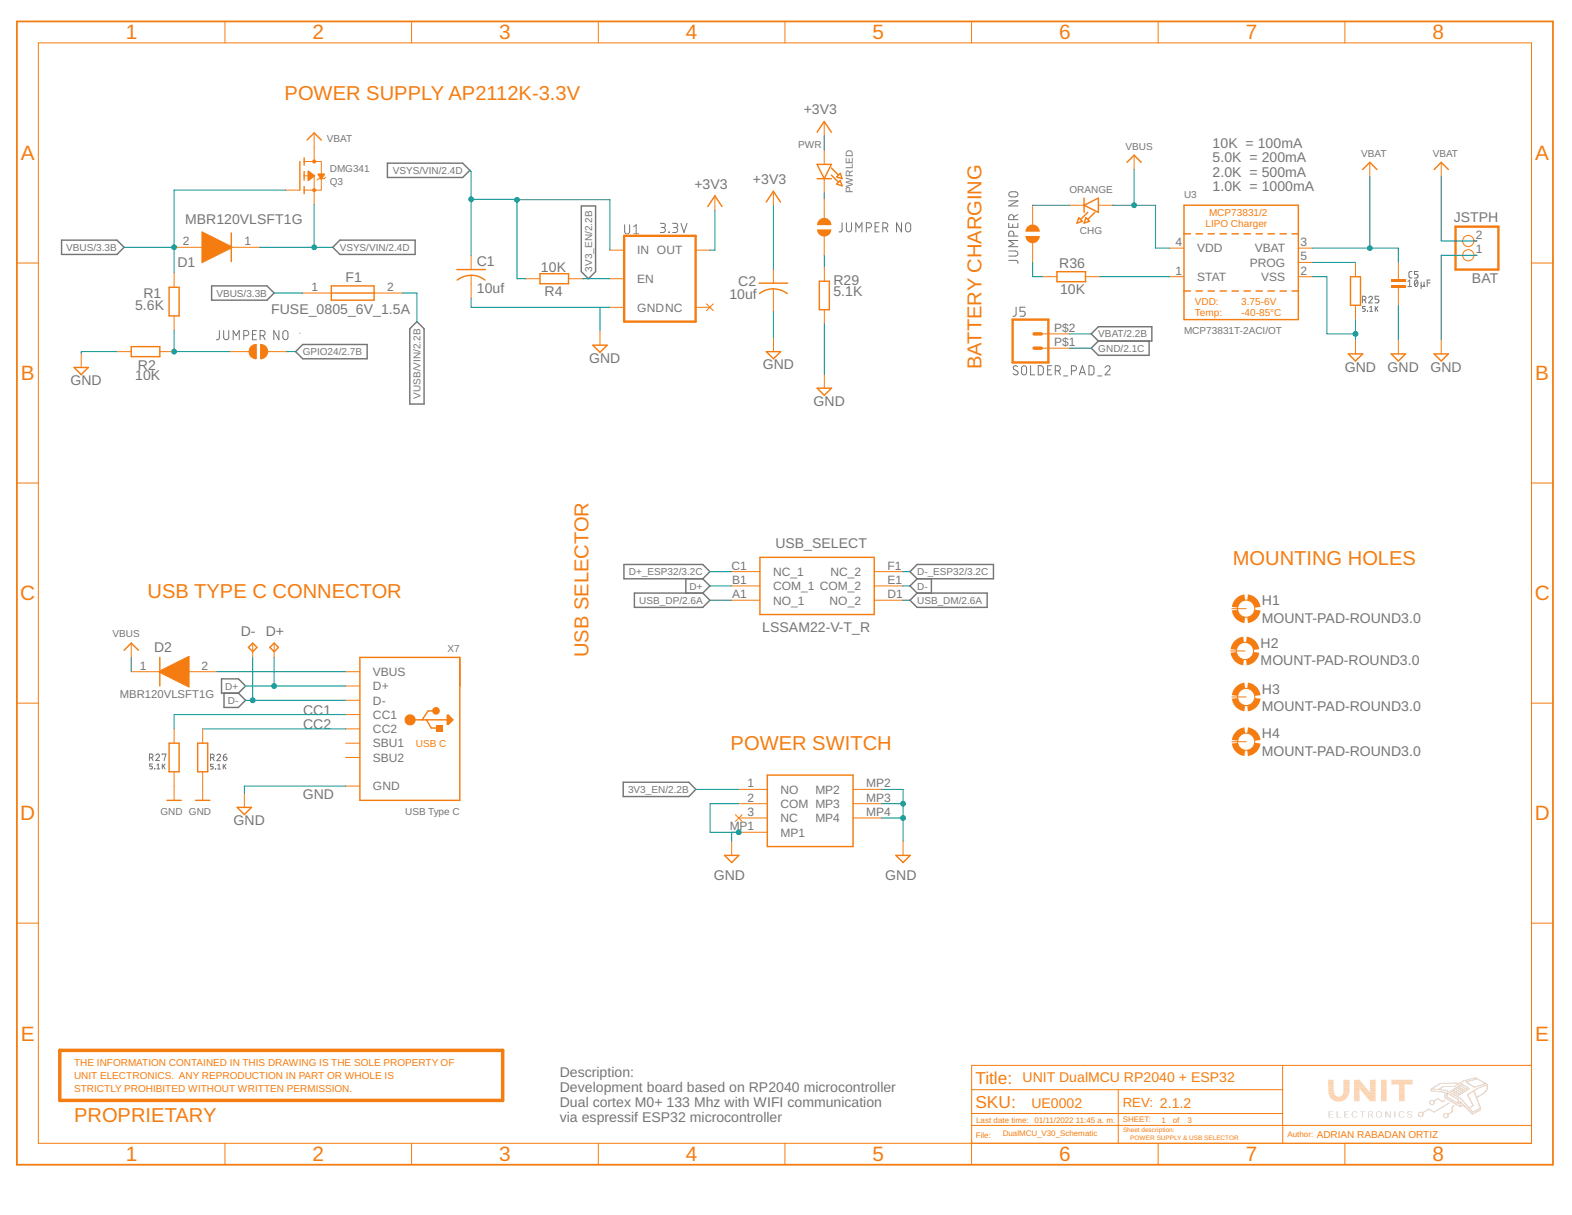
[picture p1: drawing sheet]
<svg xmlns="http://www.w3.org/2000/svg" width="279mm" height="216mm" viewBox="0 0 279 216" stroke-linecap="round" stroke-linejoin="round" font-family="sans-serif">
<defs><g id="words">
<g font-size="3.7" fill="#f57c10">
<text x="22.4" y="7">1</text>
<text x="55.6" y="7">2</text>
<text x="88.7" y="7">3</text>
<text x="121.9" y="7">4</text>
<text x="155.1" y="7">5</text>
<text x="188.3" y="7">6</text>
<text x="221.4" y="7">7</text>
<text x="254.6" y="7">8</text>
<text x="3.7" y="28.5">A</text>
<text x="272.9" y="28.5">A</text>
<text x="3.7" y="67.6">B</text>
<text x="272.9" y="67.6">B</text>
<text x="3.6" y="106.7">C</text>
<text x="272.8" y="106.7">C</text>
<text x="3.6" y="145.8">D</text>
<text x="272.8" y="145.8">D</text>
<text x="3.7" y="184.9">E</text>
<text x="272.9" y="184.9">E</text>
<text x="22.4" y="206.4">1</text>
<text x="55.6" y="206.4">2</text>
<text x="88.7" y="206.4">3</text>
<text x="121.9" y="206.4">4</text>
<text x="155.1" y="206.4">5</text>
<text x="188.3" y="206.4">6</text>
<text x="221.4" y="206.4">7</text>
<text x="254.6" y="206.4">8</text>
</g>
<g font-size="3.6" fill="#f57c10">
<text x="50.6" y="17.8">POWER SUPPLY AP2112K-3.3V</text>
<text x="174.4" y="65.6" transform="rotate(-90 174.4 65.6)">BATTERY CHARGING</text>
<text x="219.1" y="100.4">MOUNTING HOLES</text>
<text x="26.2" y="106.3">USB TYPE C CONNECTOR</text>
<text x="104.6" y="116.8" transform="rotate(-90 104.6 116.8)">USB SELECTOR</text>
<text x="129.9" y="133.3">POWER SWITCH</text>
<text x="13.2" y="199.3">PROPRIETARY</text>
</g>
<g font-size="3.1" fill="#f57c10">
<text x="173.4" y="192.6">Title:</text>
<text x="173.4" y="196.8">SKU:</text>
</g>
<g font-size="2.5" fill="#757575">
<text x="142.9" y="20.3">+3V3</text>
<text x="215.5" y="26.3">10K = 100mA</text>
<text x="215.5" y="28.9">5.0K = 200mA</text>
<text x="123.4" y="33.5">+3V3</text>
<text x="133.8" y="32.7">+3V3</text>
<text x="215.5" y="31.4">2.0K = 500mA</text>
<text x="215.5" y="33.9">1.0K = 1000mA</text>
<text x="32.9" y="39.7">MBR120VLSFT1G</text>
<text x="258.4" y="39.5">JSTPH</text>
<text x="31.6" y="47.4">D1</text>
<text x="84.7" y="47.3">C1</text>
<text x="188.3" y="47.6">R36</text>
<text x="25.5" y="53">R1</text>
<text x="61.4" y="50.2">F1</text>
<text x="84.7" y="52.1">10uf</text>
<text x="96.2" y="48.3">10K</text>
<text x="96.8" y="52.6">R4</text>
<text x="129.6" y="53.2">10uf</text>
<text x="131.2" y="50.8">C2</text>
<text x="148.1" y="52.6">5.1K</text>
<text x="148.1" y="50.6">R29</text>
<text x="188.4" y="52.3">10K</text>
<text x="261.6" y="50.3">BAT</text>
<text x="24" y="55.1">5.6K</text>
<text x="48.2" y="55.7">FUSE_0805_6V_1.5A</text>
<text x="24.5" y="65.7">R2</text>
<text x="104.7" y="64.5">GND</text>
<text x="135.6" y="65.6">GND</text>
<text x="12.5" y="68.5">GND</text>
<text x="24" y="67.5">10K</text>
<text x="239" y="66.1">GND</text>
<text x="246.6" y="66.1">GND</text>
<text x="254.2" y="66.1">GND</text>
<text x="144.6" y="72.2">GND</text>
<text x="137.8" y="97.4">USB_SELECT</text>
<text x="224.3" y="107.6">H1</text>
<text x="42.8" y="113">D-</text>
<text x="47.2" y="113">D+</text>
<text x="135.5" y="112.2">LSSAM22-V-T_R</text>
<text x="224.3" y="110.6">MOUNT-PAD-ROUND3.0</text>
<text x="27.4" y="115.9">D2</text>
<text x="224.1" y="118.1">MOUNT-PAD-ROUND3.0</text>
<text x="224.1" y="115.1">H2</text>
<text x="224.3" y="123.3">H3</text>
<text x="53.9" y="127">CC1</text>
<text x="53.9" y="129.5">CC2</text>
<text x="224.3" y="126.3">MOUNT-PAD-ROUND3.0</text>
<text x="224.3" y="131.2">H4</text>
<text x="224.3" y="134.3">MOUNT-PAD-ROUND3.0</text>
<text x="53.8" y="141.9">GND</text>
<text x="41.5" y="146.6">GND</text>
<text x="126.9" y="156.4">GND</text>
<text x="157.3" y="156.4">GND</text>
<text x="99.5" y="191.3">Description:</text>
<text x="99.5" y="194">Development board based on RP2040 microcontroller</text>
<text x="99.5" y="196.7">Dual cortex M0+ 133 Mhz with WIFI communication</text>
<text x="99.5" y="199.3">via espressif ESP32 microcontroller</text>
</g>
<g font-size="2.5" fill="#f57c10">
<text x="181.8" y="192.4">UNIT DualMCU RP2040 + ESP32</text>
<text x="183.3" y="196.8">UE0002</text>
</g>
<text font-size="2.3" fill="#f57c10" x="199.5" y="196.7">REV: 2.1.2</text>
<g font-size="2.1" fill="#757575">
<text x="32.5" y="43.6">2</text>
<text x="43.4" y="43.6">1</text>
<text x="113.3" y="45.2">IN OUT</text>
<text x="208.9" y="43.7">4</text>
<text x="212.8" y="44.9">VDD</text>
<text x="222.1" y="47.4">PROG</text>
<text x="223" y="44.9">VBAT</text>
<text x="231.1" y="43.7">3</text>
<text x="231.1" y="46.3">5</text>
<text x="262.3" y="45">1</text>
<text x="262.3" y="42.5">2</text>
<text x="55.4" y="51.7">1</text>
<text x="68.8" y="51.7">2</text>
<text x="113.3" y="50.3">EN</text>
<text x="208.9" y="48.8">1</text>
<text x="212.8" y="49.9">STAT</text>
<text x="224.2" y="49.9">VSS</text>
<text x="231.1" y="48.8">2</text>
<text x="113.3" y="55.4">GNDNC</text>
<text x="187.4" y="59">P$2</text>
<text x="187.4" y="61.5">P$1</text>
<text x="130" y="101.2">C1</text>
<text x="157.7" y="101.2">F1</text>
<text x="130.1" y="106.3">A1</text>
<text x="130.1" y="103.8">B1</text>
<text x="137.4" y="107.4">NO_1</text>
<text x="137.4" y="104.9">COM_1 COM_2</text>
<text x="137.4" y="102.3">NC_1</text>
<text x="147.5" y="107.4">NO_2</text>
<text x="147.6" y="102.3">NC_2</text>
<text x="157.7" y="106.3">D1</text>
<text x="157.7" y="103.8">E1</text>
<text x="24.9" y="119">1</text>
<text x="35.8" y="119">2</text>
<text x="66.3" y="122.7">D+</text>
<text x="66.3" y="125.2">D-</text>
<text x="66.3" y="120.1">VBUS</text>
<text x="66.3" y="127.7">CC1</text>
<text x="66.3" y="130.3">CC2</text>
<text x="66.3" y="132.8">SBU1</text>
<text x="66.3" y="135.4">SBU2</text>
<text x="66.3" y="140.4">GND</text>
<text x="132.9" y="139.9">1</text>
<text x="132.9" y="142.5">2</text>
<text x="138.7" y="141">NO</text>
<text x="138.7" y="143.6">COM MP3</text>
<text x="144.9" y="141">MP2</text>
<text x="154" y="139.9">MP2</text>
<text x="154" y="142.5">MP3</text>
<text x="129.7" y="147.5">MP1</text>
<text x="132.9" y="145">3</text>
<text x="138.7" y="146.1">NC</text>
<text x="138.7" y="148.7">MP1</text>
<text x="144.9" y="146.1">MP4</text>
<text x="154" y="145">MP4</text>
</g>
<text font-size="2" fill="#757575" x="21.3" y="124.1">MBR120VLSFT1G</text>
<g font-size="1.8" fill="#757575">
<text x="58.1" y="25.1">VBAT</text>
<text x="141.8" y="26.3">PWR</text>
<text x="200" y="26.6">VBUS</text>
<text x="241.9" y="27.8">VBAT</text>
<text x="254.6" y="27.8">VBAT</text>
<text x="58.6" y="30.6">DMG341</text>
<text x="58.6" y="32.9">Q3</text>
<text x="69.8" y="30.9">VSYS/VIN/2.4D</text>
<text x="151.6" y="34.3" transform="rotate(-90 151.6 34.3)">PWRLED</text>
<text x="190.1" y="34.3">ORANGE</text>
<text x="210.4" y="35.2">U3</text>
<text x="192" y="41.6">CHG</text>
<text x="11.8" y="44.6">VBUS/3.3B</text>
<text x="60.4" y="44.6">VSYS/VIN/2.4D</text>
<text x="38.5" y="52.7">VBUS/3.3B</text>
<text x="105.2" y="48.3" transform="rotate(-90 105.2 48.3)">3V3_EN/2.2B</text>
<text x="195.2" y="60">VBAT/2.2B</text>
<text x="210.4" y="59.3">MCP73831T-2ACI/OT</text>
<text x="53.8" y="63.1">GPIO24/2.7B</text>
<text x="195.2" y="62.5">GND/2.1C</text>
<text x="74.7" y="70.9" transform="rotate(-90 74.7 70.9)">VUSB/VIN/2.2B</text>
<text x="111.8" y="102.2">D+_ESP32/3.2C</text>
<text x="113.6" y="107.3">USB_DP/2.6A</text>
<text x="122.6" y="104.8">D+</text>
<text x="163" y="107.3">USB_DM/2.6A</text>
<text x="163" y="104.8">D-</text>
<text x="163" y="102.2">D-_ESP32/3.2C</text>
<text x="20" y="113.3">VBUS</text>
<text x="79.6" y="115.8">X7</text>
<text x="40" y="122.5">D+</text>
<text x="40.5" y="125.1">D-</text>
<text x="111.6" y="140.9">3V3_EN/2.2B</text>
<text x="28.5" y="144.8">GND GND</text>
<text x="72" y="144.8">USB Type C</text>
</g>
<g font-size="1.8" fill="#f57c10">
<text x="214.3" y="40.3">LIPO Charger</text>
<text x="214.9" y="38.4">MCP73831/2</text>
<text x="212.4" y="56.2">Temp:</text>
<text x="212.4" y="54.2">VDD:</text>
<text x="220.6" y="56.2">-40-85°C</text>
<text x="220.6" y="54.2">3.75-6V</text>
<text x="73.9" y="132.7">USB C</text>
<text x="13.2" y="189.4">THE INFORMATION CONTAINED IN THIS DRAWING IS THE SOLE PROPERTY OF</text>
<text x="13.2" y="191.7">UNIT ELECTRONICS. ANY REPRODUCTION IN PART OR WHOLE IS</text>
<text x="13.2" y="194">STRICTLY PROHIBITED WITHOUT WRITTEN PERMISSION.</text>
<text x="234" y="202.2">ADRIAN RABADAN ORTIZ</text>
</g>
<g font-size="1.4" fill="#f57c10">
<text x="173.4" y="202.1">File:</text>
<text x="173.5" y="199.5">Last date time:</text>
<text x="178.2" y="201.9">DualMCU_V30_Schematic</text>
<text x="183.9" y="199.5">01/11/2022</text>
<text x="191.2" y="199.5">11:45 a. m.</text>
<text x="199.6" y="199.4">SHEET:</text>
<text x="206.5" y="199.5">1</text>
<text x="208.4" y="199.5">of</text>
<text x="211" y="199.5">3</text>
<text x="228.8" y="202.1">Author:</text>
</g>
<g font-size="1.1" fill="#f57c10">
<text x="199.6" y="201.2">Sheet description:</text>
<text x="200.9" y="202.5">POWER SUPPLY &amp; USB SELECTOR</text>
</g>
</g></defs>
<g fill="#757575">
<path d="M245 198.6h.2z"/>
<path d="M240.7 198.6h.2z"/>
<path d="M249 198.6h.2z"/>
<path d="M250.4 198.6h.3z"/>
<path d="M236.2 198.6h.8z"/>
<path d="M237.6 198.6h.8z"/>
<path d="M238.9 198.6h.8z"/>
<path d="M240.6 198.6h.3z"/>
<path d="M243.9 198.6h.1z"/>
<path d="M244.9 198.6h.4z"/>
<path d="M247 198.6h.1z"/>
<path d="M249 198.6h.3z"/>
<path d="M238.9 198.6h.9z"/>
<path d="M240.6 198.6h.4z"/>
<path d="M248.9 198.6h.4z"/>
<path d="M250.3 198.6h.5z"/>
<path d="M236.2 198.5h.8z"/>
<path d="M237.6 198.5h.8z"/>
<path d="M238.9 198.5h.9z"/>
<path d="M240.5 198.5h.5z"/>
<path d="M243.9 198.5h.1z"/>
<path d="M244.9 198.5h.4z"/>
<path d="M247 198.5h.1z"/>
<path d="M248.9 198.5h.5z"/>
<path d="M250.3 198.5h.5z"/>
<path d="M244.8 198.5h.6z"/>
<path d="M240.5 198.5h.2z"/>
<path d="M240.8 198.5h.3z"/>
<path d="M244.8 198.5h.2z"/>
<path d="M245.2 198.5h.2z"/>
<path d="M248.8 198.5h.3z"/>
<path d="M249.2 198.5h.2z"/>
<path d="M250.2 198.5h.3z"/>
<path d="M250.6 198.5h.3z"/>
<path d="M236.2 198.5h.1z"/>
<path d="M237.6 198.5h.1z"/>
<path d="M238.9 198.5h.2z"/>
<path d="M240.5 198.5h.1z"/>
<path d="M240.9 198.5h.2z"/>
<path d="M248.8 198.5h.2z"/>
<path d="M250.2 198.5h.2z"/>
<path d="M250.7 198.5h.2z"/>
<path d="M244.8 198.5h.1z"/>
<path d="M245.3 198.5h.1z"/>
<path d="M249.3 198.5h.2z"/>
<path d="M240.4 198.5h.2z"/>
<path d="M241 198.5h.1z"/>
<path d="M244.7 198.5h.2z"/>
<path d="M248.8 198.5h.1z"/>
<path d="M250.2 198.5h.1z"/>
<path d="M250.8 198.5h.1z"/>
<path d="M245.3 198.5h.2z"/>
<path d="M246.9 198.5h.2z"/>
<path d="M248.7 198.5h.2z"/>
<path d="M236.2 198.4h.1z"/>
<path d="M237.6 198.4h.1z"/>
<path d="M238.9 198.4h.2z"/>
<path d="M240.4 198.4h.1z"/>
<path d="M241 198.4h.2z"/>
<path d="M243.8 198.4h.1z"/>
<path d="M244.7 198.4h.2z"/>
<path d="M245.3 198.4h.2z"/>
<path d="M246.9 198.4h.1z"/>
<path d="M248.7 198.4h.2z"/>
<path d="M249.4 198.4h.1z"/>
<path d="M250.2 198.4h.1z"/>
<path d="M250.8 198.4h.1z"/>
<path d="M244.7 198.4h.1z"/>
<path d="M245.4 198.4h.1z"/>
<path d="M250.1 198.4h.2z"/>
<path d="M250.8 198.4h.2z"/>
<path d="M241.1 198.4h.1z"/>
<path d="M248.7 198.4h.1z"/>
<path d="M250.1 198.4h.1z"/>
<path d="M250.9 198.4h.1z"/>
<path d="M240.3 198.4h.2z"/>
<path d="M246.8 198.4h.2z"/>
<path d="M249.4 198.4h.2z"/>
<path d="M236.2 198.3h.1z"/>
<path d="M237.6 198.3h.1z"/>
<path d="M238.9 198.3h.2z"/>
<path d="M240.3 198.3h.1z"/>
<path d="M241.1 198.3h.1z"/>
<path d="M243.8 198.3h.1z"/>
<path d="M244.6 198.3h.2z"/>
<path d="M245.4 198.3h.2z"/>
<path d="M246.8 198.3h.2z"/>
<path d="M248.7 198.3h.1z"/>
<path d="M249.4 198.3h.2z"/>
<path d="M250.1 198.3h.1z"/>
<path d="M250.9 198.3h.1z"/>
<path d="M244.6 198.3h.1z"/>
<path d="M245.5 198.3h.1z"/>
<path d="M248.6 198.3h.2z"/>
<path d="M243.7 198.3h.1z"/>
<path d="M246.8 198.3h.1z"/>
<path d="M236.2 198.2h.1z"/>
<path d="M237.6 198.2h.1z"/>
<path d="M238.9 198.2h.2z"/>
<path d="M240.3 198.2h.1z"/>
<path d="M243.7 198.2h.1z"/>
<path d="M244.6 198.2h.1z"/>
<path d="M245.5 198.2h.1z"/>
<path d="M246.8 198.2h.1z"/>
<path d="M248.6 198.2h.2z"/>
<path d="M250.9 198.2h.1z"/>
<path d="M250.8 198.2h.2z"/>
<path d="M246.7 198.2h.2z"/>
<path d="M248.6 198.2h.1z"/>
<path d="M243.6 198.2h.2z"/>
<path d="M246.7 198.2h.1z"/>
<path d="M236.2 198.1h.1z"/>
<path d="M237.6 198.1h.1z"/>
<path d="M238.9 198.1h.2z"/>
<path d="M243.6 198.1h.2z"/>
<path d="M246.7 198.1h.1z"/>
<path d="M248.6 198.1h.1z"/>
<path d="M250.8 198.1h.1z"/>
<path d="M243.6 198.1h.1z"/>
<path d="M250.7 198.1h.2z"/>
<path d="M240.3 198.1h.1z"/>
<path d="M243.2 198.1h.5z"/>
<path d="M244.6 198.1h.1z"/>
<path d="M245.5 198.1h.1z"/>
<path d="M250.6 198.1h.3z"/>
<path d="M243.2 198.1h.6z"/>
<path d="M250.5 198.1h.3z"/>
<path d="M236.2 198.1h.6z"/>
<path d="M238.9 198.1h.7z"/>
<path d="M250.4 198.1h.4z"/>
<path d="M236.2 198h.6z"/>
<path d="M237.6 198h.1z"/>
<path d="M238.9 198h.7z"/>
<path d="M240.3 198h.1z"/>
<path d="M243.2 198h.7z"/>
<path d="M244.6 198h.1z"/>
<path d="M245.5 198h.1z"/>
<path d="M246.7 198h.1z"/>
<path d="M250.4 198h.4z"/>
<path d="M246.6 198h.2z"/>
<path d="M250.3 198h.4z"/>
<path d="M243.2 198h.1z"/>
<path d="M243.7 198h.2z"/>
<path d="M246.6 198h.1z"/>
<path d="M243.8 198h.1z"/>
<path d="M250.3 198h.3z"/>
<path d="M250.2 198h.3z"/>
<path d="M236.2 198h.1z"/>
<path d="M238.9 198h.2z"/>
<path d="M236.2 197.9l.1 .1z"/>
<path d="M237.6 197.9l.1 .1z"/>
<path d="M238.9 197.9l.2 .1z"/>
<path d="M240.3 197.9l.1 .1z"/>
<path d="M243.8 197.9l.1 .1z"/>
<path d="M244.6 197.9l.1 .1z"/>
<path d="M245.5 197.9l.1 .1z"/>
<path d="M246.6 197.9l.1 .1z"/>
<path d="M250.2 197.9l.2 .1z"/>
<path d="M236.2 197.9h.1z"/>
<path d="M237.6 197.9h.1z"/>
<path d="M238.9 197.9h.2z"/>
<path d="M243.8 197.9h.1z"/>
<path d="M246.6 197.9h.1z"/>
<path d="M250.2 197.9h.2z"/>
<path d="M243.9 197.9h.1z"/>
<path d="M250.2 197.9h.1z"/>
<path d="M248.6 197.9h.1z"/>
<path d="M244.6 197.9h.1z"/>
<path d="M245.5 197.9h.1z"/>
<path d="M246.5 197.9h.2z"/>
<path d="M240.3 197.9h.1z"/>
<path d="M250.1 197.9h.2z"/>
<path d="M236.2 197.8h.1z"/>
<path d="M237.6 197.8h.1z"/>
<path d="M238.9 197.8h.2z"/>
<path d="M240.3 197.8h.1z"/>
<path d="M245.5 197.8h.1z"/>
<path d="M246.5 197.8h.1z"/>
<path d="M248.6 197.8h.2z"/>
<path d="M250.1 197.8h.2z"/>
<path d="M244.6 197.8h.1z"/>
<path d="M244.6 197.8h.2z"/>
<path d="M245.4 197.8h.2z"/>
<path d="M248.7 197.8h.1z"/>
<path d="M236.2 197.7h.1z"/>
<path d="M237.6 197.7h.1z"/>
<path d="M238.9 197.7h.2z"/>
<path d="M240.3 197.7h.1z"/>
<path d="M244.6 197.7h.2z"/>
<path d="M245.4 197.7h.2z"/>
<path d="M246.5 197.7h.1z"/>
<path d="M248.7 197.7h.1z"/>
<path d="M249.4 197.7h.2z"/>
<path d="M241.1 197.7h.1z"/>
<path d="M244.7 197.7h.1z"/>
<path d="M246.4 197.7h.2z"/>
<path d="M240.3 197.7h.2z"/>
<path d="M243.9 197.7h.1z"/>
<path d="M245.4 197.7h.1z"/>
<path d="M249.4 197.7h.1z"/>
<path d="M246.4 197.7h.1z"/>
<path d="M250.1 197.7h.2z"/>
<path d="M250.8 197.7h.2z"/>
<path d="M240.4 197.7h.1z"/>
<path d="M250.2 197.7h.1z"/>
<path d="M250.8 197.7h.1z"/>
<path d="M241 197.7h.2z"/>
<path d="M243.8 197.7h.2z"/>
<path d="M248.7 197.7h.2z"/>
<path d="M236.2 197.6h.1z"/>
<path d="M237.6 197.6h.1z"/>
<path d="M238.9 197.6h.2z"/>
<path d="M240.4 197.6h.1z"/>
<path d="M241 197.6h.2z"/>
<path d="M243.8 197.6h.1z"/>
<path d="M244.7 197.6h.1z"/>
<path d="M245.4 197.6h.1z"/>
<path d="M246.4 197.6h.1z"/>
<path d="M248.7 197.6h.2z"/>
<path d="M249.4 197.6h.1z"/>
<path d="M250.2 197.6h.1z"/>
<path d="M250.8 197.6h.1z"/>
<path d="M244.7 197.6h.2z"/>
<path d="M245.3 197.6h.2z"/>
<path d="M249.3 197.6h.2z"/>
<path d="M240.4 197.6h.2z"/>
<path d="M241 197.6h.1z"/>
<path d="M246.3 197.6h.2z"/>
<path d="M245.3 197.6h.1z"/>
<path d="M248.8 197.6h.1z"/>
<path d="M250.7 197.6h.2z"/>
<path d="M240.5 197.6h.1z"/>
<path d="M240.9 197.6h.2z"/>
<path d="M243.7 197.6h.2z"/>
<path d="M244.8 197.6h.1z"/>
<path d="M248.8 197.6h.2z"/>
<path d="M250.2 197.6h.2z"/>
<path d="M236.2 197.5h.7z"/>
<path d="M237.6 197.5h.1z"/>
<path d="M238.9 197.5h.8z"/>
<path d="M240.5 197.5h.2z"/>
<path d="M240.9 197.5h.2z"/>
<path d="M241.7 197.5h.9z"/>
<path d="M243.2 197.5h.7z"/>
<path d="M244.8 197.5h.2z"/>
<path d="M245.2 197.5h.2z"/>
<path d="M246.3 197.5h.1z"/>
<path d="M248.8 197.5h.2z"/>
<path d="M249.2 197.5h.2z"/>
<path d="M250.2 197.5h.2z"/>
<path d="M250.7 197.5h.2z"/>
<path d="M240.5 197.5h.6z"/>
<path d="M244.8 197.5h.6z"/>
<path d="M248.8 197.5h.6z"/>
<path d="M250.3 197.5h.5z"/>
<path d="M240.5 197.5h.5z"/>
<path d="M243.2 197.5h.6z"/>
<path d="M248.9 197.5h.5z"/>
<path d="M244.9 197.5h.4z"/>
<path d="M240.6 197.5h.4z"/>
<path d="M248.9 197.5h.4z"/>
<path d="M243.2 197.5h.5z"/>
<path d="M249 197.5h.3z"/>
<path d="M250.4 197.5h.3z"/>
<path d="M240.7 197.5h.2z"/>
<path d="M245 197.5h.2z"/>
<path d="M249 197.5h.2z"/>
<path d="M250.4 197.5h.2z"/>
<path d="M256.9 198.7h.2z"/>
<path d="M256.8 198.7h.3z"/>
<path d="M256.8 198.7h.4z"/>
<path d="M256.8 198.6h.4z"/>
<path d="M256.7 198.6h.5z"/>
<path d="M256.7 198.6h.6z"/>
<path d="M256.6 198.6h.3z"/>
<path d="M257 198.6h.3z"/>
<path d="M256.6 198.5h.3z"/>
<path d="M257 198.5h.3z"/>
<path d="M257.1 198.5h.2z"/>
<path d="M256.6 198.5h.2z"/>
<path d="M257.1 198.5h.3z"/>
<path d="M252.4 198.5h.2z"/>
<path d="M257.2 198.5h.2z"/>
<path d="M252.3 198.5h.4z"/>
<path d="M256.6 198.5h.1z"/>
<path d="M252.3 198.4h.5z"/>
<path d="M256.5 198.4h.2z"/>
<path d="M257.2 198.4h.2z"/>
<path d="M252.2 198.4h.6z"/>
<path d="M257.3 198.4h.1z"/>
<path d="M252.2 198.4h.3z"/>
<path d="M252.5 198.4h.4z"/>
<path d="M252.2 198.4h.2z"/>
<path d="M252.6 198.4h.3z"/>
<path d="M252.1 198.3h.3z"/>
<path d="M252.6 198.3h.3z"/>
<path d="M256.5 198.3h.2z"/>
<path d="M257.3 198.3h.1z"/>
<path d="M252.7 198.3h.2z"/>
<path d="M257.3 198.3h.2z"/>
<path d="M252.1 198.3h.2z"/>
<path d="M256.5 198.3h.1z"/>
<path d="M252.8 198.3h.1z"/>
<path d="M252.1 198.2h.1z"/>
<path d="M252.8 198.2h.1z"/>
<path d="M256.5 198.2h.1z"/>
<path d="M257.3 198.2h.2z"/>
<path d="M252.8 198.2h.2z"/>
<path d="M252.1 198.1h.1z"/>
<path d="M252.8 198.1h.2z"/>
<path d="M256.5 198.1h.1z"/>
<path d="M257.3 198.1h.2z"/>
<path d="M256.5 198.1h.2z"/>
<path d="M252 198.1h.2z"/>
<path d="M257.3 198.1h.1z"/>
<path d="M252 198h.2z"/>
<path d="M252.8 198h.2z"/>
<path d="M256.5 198h.2z"/>
<path d="M257.3 198h.2z"/>
<path d="M261.6 198h.2z"/>
<path d="M257.2 198h.3z"/>
<path d="M256.6 198h.1z"/>
<path d="M256.6 198h.2z"/>
<path d="M257.2 198h.4z"/>
<path d="M261.6 198h.3z"/>
<path d="M252 197.9l.2 .1z"/>
<path d="M252.8 197.9l.2 .1z"/>
<path d="M256.6 197.9l.2 .1z"/>
<path d="M257.2 197.9l.4 .1z"/>
<path d="M261.6 197.9l.3 .1z"/>
<path d="M252.1 197.9l.1 .1z"/>
<path d="M257.1 197.9l.5 .1z"/>
<path d="M261.6 197.9l.4 .1z"/>
<path d="M252.1 197.9h.1z"/>
<path d="M252.8 197.9h.2z"/>
<path d="M256.6 197.9h.2z"/>
<path d="M257.1 197.9h.2z"/>
<path d="M257.4 197.9h.2z"/>
<path d="M261.5 197.9h.5z"/>
<path d="M256.6 197.9h.3z"/>
<path d="M257.4 197.9h.3z"/>
<path d="M257 197.9h.3z"/>
<path d="M261.5 197.9h.2z"/>
<path d="M261.7 197.9h.3z"/>
<path d="M256.6 197.9h.4z"/>
<path d="M252.8 197.9h.1z"/>
<path d="M256.7 197.9h.6z"/>
<path d="M261.8 197.9h.3z"/>
<path d="M257.5 197.9h.2z"/>
<path d="M252.1 197.8h.1z"/>
<path d="M252.8 197.8h.1z"/>
<path d="M256.7 197.8h.6z"/>
<path d="M257.5 197.8h.3z"/>
<path d="M261.4 197.8h.3z"/>
<path d="M261.8 197.8h.3z"/>
<path d="M256.7 197.8h.5z"/>
<path d="M261.4 197.8h.2z"/>
<path d="M261.8 197.8h.4z"/>
<path d="M257.6 197.8h.2z"/>
<path d="M261.9 197.8h.3z"/>
<path d="M256.8 197.8h.4z"/>
<path d="M252.1 197.8h.2z"/>
<path d="M257.6 197.8h.3z"/>
<path d="M252.7 197.8h.2z"/>
<path d="M256.8 197.8h.3z"/>
<path d="M262 197.8h.3z"/>
<path d="M252.7 197.8h.3z"/>
<path d="M256.9 197.8h.2z"/>
<path d="M257.7 197.8h.2z"/>
<path d="M252.1 197.7h.3z"/>
<path d="M252.7 197.7h.3z"/>
<path d="M257.7 197.7h.3z"/>
<path d="M261.3 197.7h.3z"/>
<path d="M262 197.7h.3z"/>
<path d="M252.6 197.7h.4z"/>
<path d="M261.3 197.7h.2z"/>
<path d="M262.1 197.7h.2z"/>
<path d="M252.2 197.7h.2z"/>
<path d="M262.1 197.7h.3z"/>
<path d="M252.6 197.7h.5z"/>
<path d="M252.2 197.7h.9z"/>
<path d="M257.8 197.7h.2z"/>
<path d="M252.2 197.7h.6z"/>
<path d="M252.8 197.7h.3z"/>
<path d="M254.8 197.7h.2z"/>
<path d="M257.8 197.7h.3z"/>
<path d="M261.7 197.7h.1z"/>
<path d="M252.9 197.7h.2z"/>
<path d="M262.1 197.7h.4z"/>
<path d="M252.9 197.7h.3z"/>
<path d="M261.7 197.7h.2z"/>
<path d="M262.2 197.7h.3z"/>
<path d="M252.2 197.6h.6z"/>
<path d="M252.9 197.6h.3z"/>
<path d="M254.8 197.6h.2z"/>
<path d="M257.9 197.6h.2z"/>
<path d="M261.2 197.6h.3z"/>
<path d="M261.6 197.6h.3z"/>
<path d="M262.2 197.6h.3z"/>
<path d="M252.3 197.6h.5z"/>
<path d="M254.7 197.6h.3z"/>
<path d="M261.2 197.6h.2z"/>
<path d="M252.3 197.6h.4z"/>
<path d="M262.3 197.6h.3z"/>
<path d="M253 197.6h.2z"/>
<path d="M254.7 197.6h.4z"/>
<path d="M257.9 197.6h.3z"/>
<path d="M253 197.6h.3z"/>
<path d="M261.6 197.6h.4z"/>
<path d="M252.4 197.6h.2z"/>
<path d="M258 197.6h.2z"/>
<path d="M253 197.5h.3z"/>
<path d="M254.6 197.5h.6z"/>
<path d="M258 197.5h.2z"/>
<path d="M261.2 197.5h.2z"/>
<path d="M261.6 197.5h.4z"/>
<path d="M262.4 197.5h.3z"/>
<path d="M253.1 197.5h.2z"/>
<path d="M254.6 197.5h.3z"/>
<path d="M254.9 197.5h.3z"/>
<path d="M261.1 197.5h.2z"/>
<path d="M261.6 197.5h.5z"/>
<path d="M253.1 197.5h.3z"/>
<path d="M254.6 197.5h.2z"/>
<path d="M261.6 197.5h.1z"/>
<path d="M261.8 197.5h.3z"/>
<path d="M254.5 197.5h.3z"/>
<path d="M255 197.5h.2z"/>
<path d="M258.1 197.5h.1z"/>
<path d="M261.5 197.5h.2z"/>
<path d="M261.8 197.5h.4z"/>
<path d="M262.5 197.5h.3z"/>
<path d="M255 197.5h.3z"/>
<path d="M261.9 197.5h.3z"/>
<path d="M253.2 197.5h.2z"/>
<path d="M253.2 197.5h.3z"/>
<path d="M254.4 197.5h.3z"/>
<path d="M253.2 197.4h.3z"/>
<path d="M254.4 197.4h.3z"/>
<path d="M255 197.4h.3z"/>
<path d="M258.1 197.4h.1z"/>
<path d="M261 197.4h.3z"/>
<path d="M261.5 197.4h.2z"/>
<path d="M261.9 197.4h.3z"/>
<path d="M262.6 197.4h.2z"/>
<path d="M255.1 197.4h.2z"/>
<path d="M261 197.4h.2z"/>
<path d="M262 197.4h.3z"/>
<path d="M262.6 197.4h.3z"/>
<path d="M255.1 197.4h.3z"/>
<path d="M261.4 197.4h.2z"/>
<path d="M253.3 197.4h.2z"/>
<path d="M253.3 197.4h.3z"/>
<path d="M254.3 197.4h.3z"/>
<path d="M262.7 197.4h.3z"/>
<path d="M262 197.4h.4z"/>
<path d="M255.2 197.4h.3z"/>
<path d="M262.1 197.4h.3z"/>
<path d="M253.4 197.3h.2z"/>
<path d="M254.3 197.3h.2z"/>
<path d="M255.2 197.3h.3z"/>
<path d="M258.1 197.3h.1z"/>
<path d="M260.9 197.3h.3z"/>
<path d="M261.4 197.3h.2z"/>
<path d="M262.1 197.3h.3z"/>
<path d="M262.7 197.3h.3z"/>
<path d="M253.4 197.3h.3z"/>
<path d="M254.2 197.3h.3z"/>
<path d="M260.9 197.3h.2z"/>
<path d="M262.8 197.3h.3z"/>
<path d="M262.2 197.3h.3z"/>
<path d="M255.3 197.3h.2z"/>
<path d="M254.1 197.3h.3z"/>
<path d="M255.3 197.3h.3z"/>
<path d="M261.3 197.3h.3z"/>
<path d="M253.5 197.3h.2z"/>
<path d="M261.3 197.3h.2z"/>
<path d="M262.3 197.3h.3z"/>
<path d="M253.5 197.3h.3z"/>
<path d="M262.9 197.3h.3z"/>
<path d="M255.4 197.3h.2z"/>
<path d="M255.4 197.3h.3z"/>
<path d="M260.9 197.3h.1z"/>
<path d="M253.6 197.2h.2z"/>
<path d="M254 197.2h.3z"/>
<path d="M255.4 197.2h.3z"/>
<path d="M258.1 197.2h.1z"/>
<path d="M260.8 197.2h.2z"/>
<path d="M261.3 197.2h.2z"/>
<path d="M262.3 197.2h.4z"/>
<path d="M263 197.2h.2z"/>
<path d="M262.4 197.2h.3z"/>
<path d="M253.6 197.2h.3z"/>
<path d="M255.5 197.2h.2z"/>
<path d="M255.5 197.2h.3z"/>
<path d="M253.9 197.2h.3z"/>
<path d="M261.2 197.2h.2z"/>
<path d="M262.5 197.2h.3z"/>
<path d="M263.1 197.2h.1z"/>
<path d="M253.7 197.1h.5z"/>
<path d="M255.5 197.1h.3z"/>
<path d="M258.1 197.1h.1z"/>
<path d="M260.8 197.1h.2z"/>
<path d="M261.2 197.1h.2z"/>
<path d="M262.5 197.1h.3z"/>
<path d="M263.1 197.1h.1z"/>
<path d="M260.8 197.1h.1z"/>
<path d="M253.7 197.1h.4z"/>
<path d="M255.6 197.1h.2z"/>
<path d="M260.7 197.1h.2z"/>
<path d="M255.6 197.1h.3z"/>
<path d="M262.6 197.1h.3z"/>
<path d="M253.8 197.1h.3z"/>
<path d="M255.7 197.1h.2z"/>
<path d="M262.6 197.1h.4z"/>
<path d="M253.8 197.1h.2z"/>
<path d="M261.2 197.1h.1z"/>
<path d="M262.7 197.1h.3z"/>
<path d="M255.7 197.1h.3z"/>
<path d="M261.1 197.1h.2z"/>
<path d="M253.9 197h.1z"/>
<path d="M255.7 197h.3z"/>
<path d="M258.1 197h.1z"/>
<path d="M260.6 197h.3z"/>
<path d="M261.1 197h.2z"/>
<path d="M262.7 197h.3z"/>
<path d="M263.1 197h.1z"/>
<path d="M260.6 197h.2z"/>
<path d="M255.8 197h.2z"/>
<path d="M262.8 197h.4z"/>
<path d="M255.8 197h.3z"/>
<path d="M255.9 197h.2z"/>
<path d="M261 197h.2z"/>
<path d="M262.9 197h.3z"/>
<path d="M255.9 196.9h.3z"/>
<path d="M258.1 196.9h.1z"/>
<path d="M260.5 196.9h.3z"/>
<path d="M261 196.9h.2z"/>
<path d="M262.9 196.9h.3z"/>
<path d="M260.5 196.9h.2z"/>
<path d="M263 196.9h.2z"/>
<path d="M261 196.9h.3z"/>
<path d="M256 196.9h.2z"/>
<path d="M256 196.9h.3z"/>
<path d="M256 196.8h.3z"/>
<path d="M258.1 196.8h.1z"/>
<path d="M260.5 196.8h.2z"/>
<path d="M261 196.8h.3z"/>
<path d="M263 196.8h.2z"/>
<path d="M256.1 196.8h.2z"/>
<path d="M260.5 196.8h.1z"/>
<path d="M260.9 196.8h.5z"/>
<path d="M256.1 196.8h.3z"/>
<path d="M260.4 196.8h.2z"/>
<path d="M260.9 196.8h.2z"/>
<path d="M261.2 196.8h.2z"/>
<path d="M256.2 196.8h.2z"/>
<path d="M261.2 196.8h.3z"/>
<path d="M256.2 196.7h.3z"/>
<path d="M258.1 196.7h.1z"/>
<path d="M260.4 196.7h.2z"/>
<path d="M260.9 196.7h.2z"/>
<path d="M261.2 196.7h.3z"/>
<path d="M263 196.7h.2z"/>
<path d="M260.3 196.7h.3z"/>
<path d="M260.9 196.7h.1z"/>
<path d="M261.3 196.7h.2z"/>
<path d="M263 196.7h.1z"/>
<path d="M260.3 196.7h.2z"/>
<path d="M259.5 196.7h.1z"/>
<path d="M261.3 196.7h.3z"/>
<path d="M256.3 196.7h.2z"/>
<path d="M259.4 196.7h.2z"/>
<path d="M260.8 196.7h.2z"/>
<path d="M256.3 196.7h.3z"/>
<path d="M258.1 196.7h.2z"/>
<path d="M259.4 196.7h.3z"/>
<path d="M261.4 196.7h.2z"/>
<path d="M256.3 196.6h.3z"/>
<path d="M258.1 196.6h.2z"/>
<path d="M259.4 196.6h.3z"/>
<path d="M260.3 196.6h.2z"/>
<path d="M260.8 196.6h.2z"/>
<path d="M261.4 196.6h.3z"/>
<path d="M263 196.6h.1z"/>
<path d="M256.4 196.6h.3z"/>
<path d="M259.3 196.6h.4z"/>
<path d="M260.2 196.6h.3z"/>
<path d="M260.2 196.6h.2z"/>
<path d="M259.3 196.6h.5z"/>
<path d="M260.8 196.6h.1z"/>
<path d="M261.5 196.6h.2z"/>
<path d="M256.5 196.6h.2z"/>
<path d="M258.1 196.6h.3z"/>
<path d="M259.2 196.6h.6z"/>
<path d="M260.7 196.6h.2z"/>
<path d="M256.5 196.6h.3z"/>
<path d="M261.5 196.6h.3z"/>
<path d="M262.9 196.6h.2z"/>
<path d="M259.2 196.6h.7z"/>
<path d="M258.2 196.6h.2z"/>
<path d="M261.6 196.6h.2z"/>
<path d="M256.5 196.5h.3z"/>
<path d="M258.2 196.5h.2z"/>
<path d="M259.2 196.5h.4z"/>
<path d="M259.6 196.5h.3z"/>
<path d="M260.2 196.5h.2z"/>
<path d="M260.7 196.5h.2z"/>
<path d="M261.6 196.5h.2z"/>
<path d="M262.9 196.5h.2z"/>
<path d="M256.6 196.5h.2z"/>
<path d="M259.1 196.5h.3z"/>
<path d="M259.5 196.5h.1z"/>
<path d="M260.1 196.5h.3z"/>
<path d="M261.6 196.5h.3z"/>
<path d="M256.6 196.5h.3z"/>
<path d="M258.2 196.5h.3z"/>
<path d="M259.7 196.5h.3z"/>
<path d="M260.1 196.5h.2z"/>
<path d="M258.3 196.5h.2z"/>
<path d="M260.6 196.5h.2z"/>
<path d="M259.1 196.5h.2z"/>
<path d="M261.7 196.5h.2z"/>
<path d="M262.9 196.5h.1z"/>
<path d="M256.7 196.4h.2z"/>
<path d="M258.3 196.4h.2z"/>
<path d="M259 196.4h.3z"/>
<path d="M259.5 196.4h.1z"/>
<path d="M259.8 196.4h.3z"/>
<path d="M260.1 196.4h.2z"/>
<path d="M260.6 196.4h.2z"/>
<path d="M261.7 196.4h.2z"/>
<path d="M262.9 196.4h.1z"/>
<path d="M256.7 196.4h.3z"/>
<path d="M259.8 196.4h.5z"/>
<path d="M259.8 196.4h.4z"/>
<path d="M256.8 196.4h.2z"/>
<path d="M259 196.4h.2z"/>
<path d="M259.9 196.4h.3z"/>
<path d="M254.5 196.4h.1z"/>
<path d="M256.8 196.4h.3z"/>
<path d="M258.9 196.4h.3z"/>
<path d="M262.8 196.4h.2z"/>
<path d="M254.4 196.4h.3z"/>
<path d="M260.5 196.4h.2z"/>
<path d="M254.3 196.3h.4z"/>
<path d="M256.9 196.3h.2z"/>
<path d="M258.8 196.3h.3z"/>
<path d="M259.5 196.3h.1z"/>
<path d="M260 196.3h.2z"/>
<path d="M260.5 196.3h.2z"/>
<path d="M261.7 196.3h.2z"/>
<path d="M262.8 196.3h.2z"/>
<path d="M254.3 196.3h.5z"/>
<path d="M256.9 196.3h.3z"/>
<path d="M259.9 196.3h.3z"/>
<path d="M259.9 196.3h.2z"/>
<path d="M258.8 196.3h.2z"/>
<path d="M261.7 196.3h.1z"/>
<path d="M254.2 196.3h.6z"/>
<path d="M257 196.3h.2z"/>
<path d="M257 196.3h.3z"/>
<path d="M258.7 196.3h.3z"/>
<path d="M260.5 196.3h.1z"/>
<path d="M254.2 196.2h.3z"/>
<path d="M254.6 196.2h.3z"/>
<path d="M257 196.2h.3z"/>
<path d="M258.7 196.2h.3z"/>
<path d="M259.5 196.2h.1z"/>
<path d="M259.9 196.2h.2z"/>
<path d="M260.4 196.2h.2z"/>
<path d="M261.6 196.2h.2z"/>
<path d="M262.8 196.2h.2z"/>
<path d="M254.2 196.2h.2z"/>
<path d="M254.1 196.2h.3z"/>
<path d="M254.7 196.2h.2z"/>
<path d="M257.1 196.2h.2z"/>
<path d="M258.7 196.2h.2z"/>
<path d="M257.1 196.2h.3z"/>
<path d="M258.6 196.2h.3z"/>
<path d="M259.8 196.2h.2z"/>
<path d="M254.1 196.2h.2z"/>
<path d="M258.6 196.2h.2z"/>
<path d="M257.2 196.2h.2z"/>
<path d="M259.2 196.2h.1z"/>
<path d="M262.8 196.2h.1z"/>
<path d="M254.8 196.2h.1z"/>
<path d="M257.2 196.2h.3z"/>
<path d="M258.5 196.2h.3z"/>
<path d="M254.1 196.1h.2z"/>
<path d="M254.8 196.1h.2z"/>
<path d="M257.2 196.1h.3z"/>
<path d="M258.5 196.1h.3z"/>
<path d="M259.1 196.1h.2z"/>
<path d="M259.5 196.1h.1z"/>
<path d="M259.8 196.1h.2z"/>
<path d="M260.3 196.1h.2z"/>
<path d="M261.6 196.1h.2z"/>
<path d="M262.8 196.1h.1z"/>
<path d="M261.6 196.1h.1z"/>
<path d="M257.3 196.1h.2z"/>
<path d="M258.5 196.1h.2z"/>
<path d="M259.7 196.1h.2z"/>
<path d="M257.3 196.1h.3z"/>
<path d="M258.4 196.1h.3z"/>
<path d="M259 196.1h.3z"/>
<path d="M262.7 196.1h.2z"/>
<path d="M254.1 196.1h.1z"/>
<path d="M254.1 196h.1z"/>
<path d="M254.8 196h.2z"/>
<path d="M257.3 196h.3z"/>
<path d="M258.4 196h.3z"/>
<path d="M259 196h.3z"/>
<path d="M259.5 196h.1z"/>
<path d="M259.7 196h.2z"/>
<path d="M260.3 196h.2z"/>
<path d="M261.6 196h.1z"/>
<path d="M262.7 196h.2z"/>
<path d="M257.4 196h.2z"/>
<path d="M258.3 196h.3z"/>
<path d="M260.2 196h.2z"/>
<path d="M261.5 196h.2z"/>
<path d="M257.4 196h.3z"/>
<path d="M258.9 196h.4z"/>
<path d="M259.7 196h.1z"/>
<path d="M258.3 196h.2z"/>
<path d="M258.8 196h.5z"/>
<path d="M259.6 196h.2z"/>
<path d="M257.5 196h.1z"/>
<path d="M258.2 196h.3z"/>
<path d="M258.8 196h.3z"/>
<path d="M259.1 196h.2z"/>
<path d="M262.7 196h.1z"/>
<path d="M254.1 195.9h.1z"/>
<path d="M254.9 195.9h.1z"/>
<path d="M257.5 195.9h.1z"/>
<path d="M258.2 195.9h.3z"/>
<path d="M258.8 195.9h.3z"/>
<path d="M259.1 195.9h.2z"/>
<path d="M259.5 195.9h.1z"/>
<path d="M259.6 195.9h.2z"/>
<path d="M260.2 195.9h.2z"/>
<path d="M261.5 195.9h.2z"/>
<path d="M262.7 195.9h.1z"/>
<path d="M259.5 195.9h.3z"/>
<path d="M261.5 195.9h.1z"/>
<path d="M258.2 195.9h.2z"/>
<path d="M258.8 195.9h.2z"/>
<path d="M258.1 195.9h.3z"/>
<path d="M258.7 195.9h.3z"/>
<path d="M260.2 195.9h.1z"/>
<path d="M259.5 195.9h.2z"/>
<path d="M260.1 195.9h.2z"/>
<path d="M261.4 195.9h.2z"/>
<path d="M254.8 195.9h.2z"/>
<path d="M258.1 195.9h.2z"/>
<path d="M258 195.9h.3z"/>
<path d="M258.6 195.9h.3z"/>
<path d="M254.1 195.8h.1z"/>
<path d="M254.8 195.8h.2z"/>
<path d="M258 195.8h.3z"/>
<path d="M258.6 195.8h.3z"/>
<path d="M259.1 195.8h.2z"/>
<path d="M259.5 195.8h.2z"/>
<path d="M260.1 195.8h.2z"/>
<path d="M261.4 195.8h.2z"/>
<path d="M262.7 195.8h.1z"/>
<path d="M256.4 195.8h.1z"/>
<path d="M262.6 195.8h.2z"/>
<path d="M256.3 195.8h.2z"/>
<path d="M258.6 195.8h.2z"/>
<path d="M260.1 195.8h.1z"/>
<path d="M258 195.8h.2z"/>
<path d="M257.9 195.8h.3z"/>
<path d="M258.5 195.8h.3z"/>
<path d="M256.3 195.8h.3z"/>
<path d="M259.5 195.8h.1z"/>
<path d="M260 195.8h.2z"/>
<path d="M254.1 195.7h.1z"/>
<path d="M254.8 195.7h.2z"/>
<path d="M256.3 195.7h.3z"/>
<path d="M257.9 195.7h.3z"/>
<path d="M258.5 195.7h.3z"/>
<path d="M259.1 195.7h.2z"/>
<path d="M259.5 195.7h.1z"/>
<path d="M260 195.7h.2z"/>
<path d="M261.4 195.7h.2z"/>
<path d="M262.6 195.7h.2z"/>
<path d="M254.1 195.7h.2z"/>
<path d="M256.2 195.7h.4z"/>
<path d="M257.9 195.7h.2z"/>
<path d="M258.5 195.7h.2z"/>
<path d="M258.4 195.7h.3z"/>
<path d="M257.8 195.7h.3z"/>
<path d="M261.4 195.7h.1z"/>
<path d="M256.2 195.7h.5z"/>
<path d="M256.2 195.7h.2z"/>
<path d="M256.4 195.7h.3z"/>
<path d="M257.8 195.7h.2z"/>
<path d="M258.3 195.7h.3z"/>
<path d="M256.1 195.7h.3z"/>
<path d="M256.5 195.7h.2z"/>
<path d="M257.7 195.7h.3z"/>
<path d="M259.9 195.7h.2z"/>
<path d="M262.6 195.7h.1z"/>
<path d="M254.7 195.7h.3z"/>
<path d="M261.3 195.7h.2z"/>
<path d="M254.1 195.6h.2z"/>
<path d="M254.7 195.6h.3z"/>
<path d="M256.1 195.6h.3z"/>
<path d="M256.5 195.6h.2z"/>
<path d="M257.7 195.6h.3z"/>
<path d="M258.3 195.6h.3z"/>
<path d="M259.1 195.6h.2z"/>
<path d="M259.9 195.6h.2z"/>
<path d="M261.3 195.6h.2z"/>
<path d="M262.6 195.6h.1z"/>
<path d="M254.1 195.6h.3z"/>
<path d="M256.1 195.6h.2z"/>
<path d="M256.5 195.6h.3z"/>
<path d="M257.7 195.6h.2z"/>
<path d="M258.3 195.6h.2z"/>
<path d="M254.2 195.6h.2z"/>
<path d="M254.7 195.6h.4z"/>
<path d="M256 195.6h.3z"/>
<path d="M257.6 195.6h.3z"/>
<path d="M258.2 195.6h.3z"/>
<path d="M254.6 195.6h.5z"/>
<path d="M256.6 195.6h.2z"/>
<path d="M254.2 195.6h.9z"/>
<path d="M256 195.6h.2z"/>
<path d="M254.2 195.6h.6z"/>
<path d="M254.9 195.6h.2z"/>
<path d="M258.1 195.6h.3z"/>
<path d="M262.5 195.6h.2z"/>
<path d="M257.6 195.6h.2z"/>
<path d="M259.8 195.6h.2z"/>
<path d="M254.2 195.5h.6z"/>
<path d="M254.9 195.5h.3z"/>
<path d="M255.9 195.5h.3z"/>
<path d="M256.6 195.5h.3z"/>
<path d="M257.5 195.5h.3z"/>
<path d="M258.1 195.5h.3z"/>
<path d="M259.1 195.5h.2z"/>
<path d="M259.8 195.5h.2z"/>
<path d="M261.3 195.5h.2z"/>
<path d="M262.5 195.5h.2z"/>
<path d="M254.3 195.5h.5z"/>
<path d="M255 195.5h.2z"/>
<path d="M256.7 195.5h.2z"/>
<path d="M261.3 195.5h.1z"/>
<path d="M255.9 195.5h.2z"/>
<path d="M257.5 195.5h.2z"/>
<path d="M258 195.5h.3z"/>
<path d="M254.3 195.5h.4z"/>
<path d="M257.4 195.5h.3z"/>
<path d="M255 195.5h.3z"/>
<path d="M255.8 195.5h.3z"/>
<path d="M254.4 195.5h.3z"/>
<path d="M256.7 195.5h.1z"/>
<path d="M261.2 195.5h.2z"/>
<path d="M254.4 195.5h.2z"/>
<path d="M259.8 195.5h.1z"/>
<path d="M255.1 195.4h.2z"/>
<path d="M255.8 195.4h.2z"/>
<path d="M257.4 195.4h.2z"/>
<path d="M257.9 195.4h.3z"/>
<path d="M259.1 195.4h.2z"/>
<path d="M259.7 195.4h.2z"/>
<path d="M261.2 195.4h.2z"/>
<path d="M262.5 195.4h.2z"/>
<path d="M257.3 195.4h.3z"/>
<path d="M255.1 195.4h.3z"/>
<path d="M255.7 195.4h.3z"/>
<path d="M257.9 195.4h.2z"/>
<path d="M262.5 195.4h.1z"/>
<path d="M255.7 195.4h.2z"/>
<path d="M257.8 195.4h.3z"/>
<path d="M255.2 195.4h.2z"/>
<path d="M257.2 195.4h.3z"/>
<path d="M255.2 195.3h.3z"/>
<path d="M255.7 195.3h.2z"/>
<path d="M257.2 195.3h.3z"/>
<path d="M257.8 195.3h.3z"/>
<path d="M259 195.3h.3z"/>
<path d="M259.7 195.3h.2z"/>
<path d="M261.2 195.3h.1z"/>
<path d="M262.5 195.3h.1z"/>
<path d="M255.6 195.3h.3z"/>
<path d="M262.4 195.3h.2z"/>
<path d="M257.7 195.3h.3z"/>
<path d="M259.7 195.3h.1z"/>
<path d="M255.6 195.3h.2z"/>
<path d="M257.2 195.3h.2z"/>
<path d="M255.3 195.3h.2z"/>
<path d="M257.1 195.3h.3z"/>
<path d="M259 195.3h.2z"/>
<path d="M259.6 195.3h.2z"/>
<path d="M255.3 195.3h.5z"/>
<path d="M258.9 195.3h.3z"/>
<path d="M257.7 195.3h.2z"/>
<path d="M261.1 195.3h.2z"/>
<path d="M257.6 195.3h.3z"/>
<path d="M255.3 195.2h.4z"/>
<path d="M257 195.2h.3z"/>
<path d="M257.6 195.2h.3z"/>
<path d="M258.9 195.2h.2z"/>
<path d="M259.6 195.2h.2z"/>
<path d="M261.1 195.2h.2z"/>
<path d="M262.4 195.2h.2z"/>
<path d="M255.4 195.2h.3z"/>
<path d="M258.8 195.2h.3z"/>
<path d="M257.6 195.2h.2z"/>
<path d="M259.5 195.2h.2z"/>
<path d="M257 195.2h.2z"/>
<path d="M257.5 195.2h.3z"/>
<path d="M256.9 195.2h.3z"/>
<path d="M258.8 195.2h.2z"/>
<path d="M255.5 195.2h.1z"/>
<path d="M258.7 195.2h.3z"/>
<path d="M257.4 195.2h.3z"/>
<path d="M261.1 195.2h.1z"/>
<path d="M259.4 195.2h.3z"/>
<path d="M256.9 195.1h.2z"/>
<path d="M257.4 195.1h.3z"/>
<path d="M258.7 195.1h.3z"/>
<path d="M259.4 195.1h.3z"/>
<path d="M261.1 195.1h.1z"/>
<path d="M262.4 195.1h.1z"/>
<path d="M258.6 195.1h.3z"/>
<path d="M256.8 195.1h.3z"/>
<path d="M261 195.1h.2z"/>
<path d="M257.4 195.1h.2z"/>
<path d="M259.3 195.1h.3z"/>
<path d="M257.3 195.1h.3z"/>
<path d="M262.3 195.1h.2z"/>
<path d="M256.8 195.1h.2z"/>
<path d="M258.6 195.1h.2z"/>
<path d="M256.7 195.1h.3z"/>
<path d="M258.5 195.1h.3z"/>
<path d="M259.2 195.1h.3z"/>
<path d="M256.7 195h.3z"/>
<path d="M257.2 195h.3z"/>
<path d="M258.5 195h.3z"/>
<path d="M259.2 195h.3z"/>
<path d="M261 195h.2z"/>
<path d="M262.3 195h.3z"/>
<path d="M256.7 195h.2z"/>
<path d="M258.4 195h.3z"/>
<path d="M259.1 195h.3z"/>
<path d="M261 195h.1z"/>
<path d="M257.1 195h.3z"/>
<path d="M262.3 195h.4z"/>
<path d="M256.7 194.9h.2z"/>
<path d="M257.1 194.9h.3z"/>
<path d="M258.3 194.9h.3z"/>
<path d="M259.1 194.9h.3z"/>
<path d="M261 194.9h.1z"/>
<path d="M262.3 194.9h.4z"/>
<path d="M259 194.9h.3z"/>
<path d="M257.1 194.9h.2z"/>
<path d="M260.9 194.9h.2z"/>
<path d="M262.3 194.9h.1z"/>
<path d="M262.5 194.9h.3z"/>
<path d="M258.3 194.9h.2z"/>
<path d="M258.2 194.9h.3z"/>
<path d="M258.9 194.9h.3z"/>
<path d="M262.6 194.9h.2z"/>
<path d="M262.6 194.9h.3z"/>
<path d="M256.7 194.8h.2z"/>
<path d="M257.1 194.8h.2z"/>
<path d="M258.1 194.8h.3z"/>
<path d="M258.9 194.8h.3z"/>
<path d="M260.9 194.8h.2z"/>
<path d="M262.3 194.8h.1z"/>
<path d="M262.6 194.8h.3z"/>
<path d="M258.8 194.8h.3z"/>
<path d="M260.9 194.8h.1z"/>
<path d="M262.7 194.8h.3z"/>
<path d="M262.2 194.8h.2z"/>
<path d="M258.1 194.8h.2z"/>
<path d="M258 194.8h.3z"/>
<path d="M258.7 194.8h.3z"/>
<path d="M262.8 194.8h.2z"/>
<path d="M256.7 194.7h.2z"/>
<path d="M257.1 194.7h.2z"/>
<path d="M258 194.7h.3z"/>
<path d="M258.7 194.7h.3z"/>
<path d="M260.9 194.7h.1z"/>
<path d="M262.2 194.7h.2z"/>
<path d="M262.8 194.7h.3z"/>
<path d="M257.9 194.7h.3z"/>
<path d="M260.8 194.7h.2z"/>
<path d="M258.6 194.7h.3z"/>
<path d="M262.2 194.7h.1z"/>
<path d="M262.9 194.7h.3z"/>
<path d="M257.9 194.7h.2z"/>
<path d="M258.6 194.7h.2z"/>
<path d="M259.2 194.7h.2z"/>
<path d="M256.7 194.6h.2z"/>
<path d="M257.1 194.6h.2z"/>
<path d="M257.8 194.6h.3z"/>
<path d="M258.5 194.6h.3z"/>
<path d="M259.2 194.6h.2z"/>
<path d="M260.8 194.6h.2z"/>
<path d="M262.2 194.6h.1z"/>
<path d="M262.9 194.6h.3z"/>
<path d="M263 194.6h.3z"/>
<path d="M259.1 194.6h.3z"/>
<path d="M260.8 194.6h.1z"/>
<path d="M257.7 194.6h.3z"/>
<path d="M258.4 194.6h.3z"/>
<path d="M259.1 194.6h.4z"/>
<path d="M262.1 194.6h.2z"/>
<path d="M263.1 194.6h.3z"/>
<path d="M256.7 194.5h.2z"/>
<path d="M257.1 194.5h.2z"/>
<path d="M257.6 194.5h.3z"/>
<path d="M258.4 194.5h.3z"/>
<path d="M259 194.5h.5z"/>
<path d="M260.8 194.5h.1z"/>
<path d="M262.1 194.5h.2z"/>
<path d="M263.1 194.5h.3z"/>
<path d="M258.3 194.5h.3z"/>
<path d="M260.8 194.5h.2z"/>
<path d="M259 194.5h.3z"/>
<path d="M259.3 194.5h.3z"/>
<path d="M260.7 194.5h.3z"/>
<path d="M263.2 194.5h.3z"/>
<path d="M259 194.5h.2z"/>
<path d="M257.6 194.5h.2z"/>
<path d="M258.3 194.5h.2z"/>
<path d="M258.9 194.5h.3z"/>
<path d="M259.4 194.5h.2z"/>
<path d="M257.5 194.5h.3z"/>
<path d="M258.2 194.5h.3z"/>
<path d="M259.4 194.5h.3z"/>
<path d="M260.8 194.5h.3z"/>
<path d="M263.3 194.5h.3z"/>
<path d="M258.8 194.5h.3z"/>
<path d="M256.7 194.4h.2z"/>
<path d="M257.1 194.4h.2z"/>
<path d="M257.4 194.4h.3z"/>
<path d="M258.1 194.4h.3z"/>
<path d="M258.8 194.4h.3z"/>
<path d="M259.4 194.4h.3z"/>
<path d="M260.9 194.4h.2z"/>
<path d="M262.1 194.4h.2z"/>
<path d="M263.3 194.4h.3z"/>
<path d="M260.9 194.4h.3z"/>
<path d="M263.4 194.4h.3z"/>
<path d="M259.3 194.4h.5z"/>
<path d="M262.1 194.4h.1z"/>
<path d="M257.4 194.4h.2z"/>
<path d="M258.7 194.4h.3z"/>
<path d="M257.3 194.4h.3z"/>
<path d="M258 194.4h.3z"/>
<path d="M261 194.4h.2z"/>
<path d="M263.5 194.4h.2z"/>
<path d="M259.2 194.4h.3z"/>
<path d="M259.6 194.4h.2z"/>
<path d="M261 194.4h.3z"/>
<path d="M263.5 194.4h.3z"/>
<path d="M256.7 194.3h.2z"/>
<path d="M257.1 194.3h.2z"/>
<path d="M257.3 194.3h.3z"/>
<path d="M258 194.3h.3z"/>
<path d="M258.6 194.3h.3z"/>
<path d="M259.2 194.3h.3z"/>
<path d="M259.6 194.3h.3z"/>
<path d="M261 194.3h.3z"/>
<path d="M262.1 194.3h.1z"/>
<path d="M263.5 194.3h.3z"/>
<path d="M257.1 194.3h.4z"/>
<path d="M257.9 194.3h.3z"/>
<path d="M259.1 194.3h.3z"/>
<path d="M259.7 194.3h.2z"/>
<path d="M261.1 194.3h.2z"/>
<path d="M262 194.3h.2z"/>
<path d="M263.6 194.3h.2z"/>
<path d="M258.5 194.3h.3z"/>
<path d="M261.1 194.3h.3z"/>
<path d="M257.9 194.3h.2z"/>
<path d="M257.1 194.3h.3z"/>
<path d="M257.8 194.3h.3z"/>
<path d="M259.7 194.3h.3z"/>
<path d="M256.7 194.2h.2z"/>
<path d="M257.1 194.2h.3z"/>
<path d="M257.8 194.2h.3z"/>
<path d="M258.5 194.2h.3z"/>
<path d="M259.1 194.2h.3z"/>
<path d="M259.7 194.2h.3z"/>
<path d="M261.2 194.2h.2z"/>
<path d="M262 194.2h.2z"/>
<path d="M263.7 194.2h.2z"/>
<path d="M258.4 194.2h.3z"/>
<path d="M259 194.2h.3z"/>
<path d="M261.2 194.2h.3z"/>
<path d="M257.1 194.2h.2z"/>
<path d="M257.7 194.2h.3z"/>
<path d="M259.7 194.2h.4z"/>
<path d="M258.3 194.2h.4z"/>
<path d="M259 194.2h.2z"/>
<path d="M259.6 194.2h.5z"/>
<path d="M261.3 194.2h.2z"/>
<path d="M258.3 194.2h.3z"/>
<path d="M258.9 194.2h.3z"/>
<path d="M256.6 194.2h.3z"/>
<path d="M257.6 194.2h.4z"/>
<path d="M261.3 194.2h.3z"/>
<path d="M256.5 194.1h.4z"/>
<path d="M257.1 194.1h.1z"/>
<path d="M257.6 194.1h.3z"/>
<path d="M258.3 194.1h.3z"/>
<path d="M258.9 194.1h.3z"/>
<path d="M259.6 194.1h.3z"/>
<path d="M259.9 194.1h.3z"/>
<path d="M261.3 194.1h.3z"/>
<path d="M262 194.1h.2z"/>
<path d="M263.8 194.1h.1z"/>
<path d="M256.4 194.1h.5z"/>
<path d="M258.8 194.1h.3z"/>
<path d="M259.5 194.1h.3z"/>
<path d="M262 194.1h.1z"/>
<path d="M256.3 194.1h.6z"/>
<path d="M258.2 194.1h.3z"/>
<path d="M261.4 194.1h.2z"/>
<path d="M263.8 194.1h.2z"/>
<path d="M256.2 194.1h.7z"/>
<path d="M256.1 194.1h.8z"/>
<path d="M257.5 194.1h.3z"/>
<path d="M260 194.1h.2z"/>
<path d="M261.4 194.1h.3z"/>
<path d="M255.9 194.1h1z"/>
<path d="M258.1 194.1h.4z"/>
<path d="M259.5 194.1h.2z"/>
<path d="M255.8 194.1h1.1z"/>
<path d="M258.1 194.1h.3z"/>
<path d="M258.7 194.1h.3z"/>
<path d="M259.4 194.1h.3z"/>
<path d="M260 194.1h.3z"/>
<path d="M255.7 194.1h1.2z"/>
<path d="M255.5 194h1.4z"/>
<path d="M257.4 194h.3z"/>
<path d="M258.1 194h.3z"/>
<path d="M258.7 194h.3z"/>
<path d="M259.4 194h.3z"/>
<path d="M260.1 194h.2z"/>
<path d="M261.5 194h.2z"/>
<path d="M261.9 194h.2z"/>
<path d="M263.8 194h.2z"/>
<path d="M255.4 194h1.4z"/>
<path d="M260 194h.3z"/>
<path d="M255.3 194h1.4z"/>
<path d="M258 194h.3z"/>
<path d="M260 194h.4z"/>
<path d="M261.5 194h.3z"/>
<path d="M263.9 194h.1z"/>
<path d="M255.2 194h1.4z"/>
<path d="M258.6 194h.3z"/>
<path d="M259.3 194h.3z"/>
<path d="M263.9 194h.2z"/>
<path d="M255.1 194h1.3z"/>
<path d="M257.4 194h.2z"/>
<path d="M261.6 194h.2z"/>
<path d="M255 194h1.3z"/>
<path d="M257.3 194h.3z"/>
<path d="M254.8 194h1.4z"/>
<path d="M257.9 194h.4z"/>
<path d="M258.6 194h.2z"/>
<path d="M259.3 194h.2z"/>
<path d="M259.9 194h.5z"/>
<path d="M261.6 194h.3z"/>
<path d="M254.7 193.9l1.4 .1z"/>
<path d="M257.3 193.9l.3 .1z"/>
<path d="M257.9 193.9l.3 .1z"/>
<path d="M258.5 193.9l.3 .1z"/>
<path d="M259.2 193.9l.3 .1z"/>
<path d="M259.9 193.9l.5 .1z"/>
<path d="M261.6 193.9l.3 .1z"/>
<path d="M261.9 193.9l.2 .1z"/>
<path d="M263.9 193.9l.2 .1z"/>
<path d="M254.5 193.9l1.4 .1z"/>
<path d="M259.9 193.9l.3 .1z"/>
<path d="M260.2 193.9l.3 .1z"/>
<path d="M254.4 193.9h1.4z"/>
<path d="M257.2 193.9h.3z"/>
<path d="M257.9 193.9h.3z"/>
<path d="M258.5 193.9h.3z"/>
<path d="M259.2 193.9h.3z"/>
<path d="M259.9 193.9h.3z"/>
<path d="M260.2 193.9h.3z"/>
<path d="M261.6 193.9h.5z"/>
<path d="M263.9 193.9h.2z"/>
<path d="M254.3 193.9h1.4z"/>
<path d="M257.9 193.9h.2z"/>
<path d="M259.9 193.9h.2z"/>
<path d="M261.7 193.9h.4z"/>
<path d="M254.3 193.9h1.3z"/>
<path d="M257.8 193.9h.3z"/>
<path d="M258.4 193.9h.3z"/>
<path d="M259.2 193.9h.2z"/>
<path d="M259.8 193.9h.3z"/>
<path d="M260.3 193.9h.2z"/>
<path d="M261.7 193.9h.3z"/>
<path d="M254.3 193.9h1.2z"/>
<path d="M259.1 193.9h.3z"/>
<path d="M254.3 193.9h1z"/>
<path d="M260.3 193.9h.3z"/>
<path d="M264 193.9h.2z"/>
<path d="M254.3 193.9h.9z"/>
<path d="M257.1 193.9h.3z"/>
<path d="M254.3 193.8h.8z"/>
<path d="M257.1 193.8h.3z"/>
<path d="M257.8 193.8h.3z"/>
<path d="M258.3 193.8h.4z"/>
<path d="M259.1 193.8h.3z"/>
<path d="M259.8 193.8h.2z"/>
<path d="M260.3 193.8h.3z"/>
<path d="M261.8 193.8h.2z"/>
<path d="M264 193.8h.2z"/>
<path d="M254.3 193.8h.7z"/>
<path d="M258.3 193.8h.3z"/>
<path d="M259.1 193.8h.2z"/>
<path d="M259.7 193.8h.3z"/>
<path d="M261.8 193.8h.3z"/>
<path d="M254.3 193.8h.5z"/>
<path d="M259 193.8h.3z"/>
<path d="M254.3 193.8h.4z"/>
<path d="M257 193.8h.3z"/>
<path d="M257.9 193.8h.2z"/>
<path d="M260.3 193.8h.4z"/>
<path d="M254.3 193.8h.3z"/>
<path d="M256.9 193.8h.4z"/>
<path d="M259.7 193.8h.2z"/>
<path d="M254.3 193.8h.2z"/>
<path d="M256.8 193.8h.5z"/>
<path d="M258.3 193.8h.2z"/>
<path d="M260.2 193.8h.5z"/>
<path d="M261.9 193.8h.2z"/>
<path d="M256.7 193.8h.6z"/>
<path d="M257.9 193.8h.3z"/>
<path d="M258.2 193.8h.3z"/>
<path d="M259 193.8h.2z"/>
<path d="M259.6 193.8h.3z"/>
<path d="M261.9 193.8h.3z"/>
<path d="M256.5 193.8h.7z"/>
<path d="M257.9 193.8h.6z"/>
<path d="M258.9 193.8h.3z"/>
<path d="M264.1 193.8h.1z"/>
<path d="M256.4 193.8h.8z"/>
<path d="M258 193.8h.5z"/>
<path d="M260.2 193.8h.3z"/>
<path d="M260.5 193.8h.3z"/>
<path d="M254.3 193.7h.2z"/>
<path d="M256.2 193.7h1z"/>
<path d="M258 193.7h.4z"/>
<path d="M258.9 193.7h.3z"/>
<path d="M259.6 193.7h.2z"/>
<path d="M260.2 193.7h.2z"/>
<path d="M260.5 193.7h.3z"/>
<path d="M261.9 193.7h.3z"/>
<path d="M264.1 193.7h.1z"/>
<path d="M256.1 193.7h1.1z"/>
<path d="M258.9 193.7h.2z"/>
<path d="M259.5 193.7h.3z"/>
<path d="M260.1 193.7h.3z"/>
<path d="M262 193.7h.2z"/>
<path d="M264.1 193.7h.2z"/>
<path d="M255.9 193.7h1.3z"/>
<path d="M258.8 193.7h.3z"/>
<path d="M260.6 193.7h.2z"/>
<path d="M262 193.7h.3z"/>
<path d="M255.8 193.7h1.3z"/>
<path d="M255.7 193.7h1.4z"/>
<path d="M258 193.7h.3z"/>
<path d="M260.6 193.7h.3z"/>
<path d="M255.5 193.7h1.6z"/>
<path d="M258.1 193.7h.2z"/>
<path d="M259.5 193.7h.2z"/>
<path d="M260.1 193.7h.2z"/>
<path d="M255.4 193.7h1.6z"/>
<path d="M258.1 193.7h.3z"/>
<path d="M258.8 193.7h.2z"/>
<path d="M260 193.7h.3z"/>
<path d="M262.1 193.7h.2z"/>
<path d="M255.3 193.7h1.5z"/>
<path d="M258.7 193.7h.3z"/>
<path d="M259.4 193.7h.3z"/>
<path d="M254.3 193.6h.2z"/>
<path d="M255.1 193.6h1.6z"/>
<path d="M258.1 193.6h.3z"/>
<path d="M258.7 193.6h.3z"/>
<path d="M259.4 193.6h.3z"/>
<path d="M260 193.6h.3z"/>
<path d="M260.7 193.6h.2z"/>
<path d="M262.1 193.6h.3z"/>
<path d="M264.2 193.6h.2z"/>
<path d="M255 193.6h1.5z"/>
<path d="M260 193.6h.2z"/>
<path d="M254.8 193.6h1.6z"/>
<path d="M258.2 193.6h.2z"/>
<path d="M259.9 193.6h.3z"/>
<path d="M260.6 193.6h.4z"/>
<path d="M254.7 193.6h1.5z"/>
<path d="M258.7 193.6h.2z"/>
<path d="M259.4 193.6h.2z"/>
<path d="M262.2 193.6h.2z"/>
<path d="M254.5 193.6h1.6z"/>
<path d="M258.2 193.6h.3z"/>
<path d="M258.6 193.6h.3z"/>
<path d="M259.3 193.6h.3z"/>
<path d="M254.3 193.6h1.7z"/>
<path d="M262.2 193.6h.3z"/>
<path d="M254.3 193.6h1.6z"/>
<path d="M258.3 193.6h.2z"/>
<path d="M259.3 193.6h.2z"/>
<path d="M259.9 193.6h.2z"/>
<path d="M254.3 193.5h1.6z"/>
<path d="M258.3 193.5h.2z"/>
<path d="M258.6 193.5h.2z"/>
<path d="M259.3 193.5h.2z"/>
<path d="M259.8 193.5h.3z"/>
<path d="M260.5 193.5h.6z"/>
<path d="M262.3 193.5h.2z"/>
<path d="M264.2 193.5h.2z"/>
<path d="M254.3 193.5h1.2z"/>
<path d="M255.6 193.5h.3z"/>
<path d="M258.3 193.5h.5z"/>
<path d="M259.2 193.5h.3z"/>
<path d="M260.5 193.5h.3z"/>
<path d="M260.8 193.5h.3z"/>
<path d="M254.3 193.5h1.1z"/>
<path d="M255.7 193.5h.2z"/>
<path d="M260.9 193.5h.2z"/>
<path d="M262.3 193.5h.3z"/>
<path d="M254.3 193.5h1z"/>
<path d="M254.3 193.5h.8z"/>
<path d="M255.7 193.5h.3z"/>
<path d="M259.8 193.5h.2z"/>
<path d="M260.4 193.5h.3z"/>
<path d="M260.9 193.5h.3z"/>
<path d="M264.3 193.5h.1z"/>
<path d="M254.3 193.5h.7z"/>
<path d="M258.4 193.5h.3z"/>
<path d="M259.2 193.5h.2z"/>
<path d="M259.7 193.5h.3z"/>
<path d="M254.3 193.5h.5z"/>
<path d="M259.1 193.5h.3z"/>
<path d="M262.4 193.5h.2z"/>
<path d="M254.3 193.5h.4z"/>
<path d="M255.8 193.5h.2z"/>
<path d="M262.4 193.5h.3z"/>
<path d="M254.3 193.4h.3z"/>
<path d="M255.8 193.4h.3z"/>
<path d="M258.4 193.4h.3z"/>
<path d="M259.1 193.4h.3z"/>
<path d="M259.7 193.4h.2z"/>
<path d="M260.4 193.4h.2z"/>
<path d="M261 193.4h.2z"/>
<path d="M262.4 193.4h.3z"/>
<path d="M264.3 193.4h.1z"/>
<path d="M254.4 193.4h.2z"/>
<path d="M260.3 193.4h.3z"/>
<path d="M254.4 193.4h.3z"/>
<path d="M258.5 193.4h.2z"/>
<path d="M259.1 193.4h.2z"/>
<path d="M259.6 193.4h.3z"/>
<path d="M258.5 193.4h.3z"/>
<path d="M259 193.4h.3z"/>
<path d="M260.9 193.4h.3z"/>
<path d="M262.5 193.4h.3z"/>
<path d="M255.9 193.4h.2z"/>
<path d="M255.9 193.4h.3z"/>
<path d="M259.5 193.4h.3z"/>
<path d="M260.3 193.4h.2z"/>
<path d="M254.5 193.4h.3z"/>
<path d="M258.6 193.4h.2z"/>
<path d="M260.2 193.4h.3z"/>
<path d="M262.5 193.4h.4z"/>
<path d="M259 193.4h.2z"/>
<path d="M260.9 193.4h.2z"/>
<path d="M254.5 193.3h.3z"/>
<path d="M255.9 193.3h.3z"/>
<path d="M258.6 193.3h.2z"/>
<path d="M258.9 193.3h.3z"/>
<path d="M259.5 193.3h.3z"/>
<path d="M260.2 193.3h.3z"/>
<path d="M260.9 193.3h.2z"/>
<path d="M262.6 193.3h.4z"/>
<path d="M264.3 193.3h.1z"/>
<path d="M256 193.3h.2z"/>
<path d="M258.6 193.3h.3z"/>
<path d="M260.8 193.3h.3z"/>
<path d="M259.5 193.3h.2z"/>
<path d="M260.2 193.3h.2z"/>
<path d="M254.6 193.3h.2z"/>
<path d="M256 193.3h.3z"/>
<path d="M258.6 193.3h.5z"/>
<path d="M259.4 193.3h.3z"/>
<path d="M260.1 193.3h.3z"/>
<path d="M262.7 193.3h.3z"/>
<path d="M254.6 193.3h.3z"/>
<path d="M258.7 193.3h.4z"/>
<path d="M260.8 193.3h.2z"/>
<path d="M262.7 193.3h.4z"/>
<path d="M256.1 193.3h.3z"/>
<path d="M254.7 193.3h.3z"/>
<path d="M259.3 193.3h.3z"/>
<path d="M260.1 193.3h.2z"/>
<path d="M260.7 193.3h.3z"/>
<path d="M262.8 193.3h.4z"/>
<path d="M258.7 193.3h.3z"/>
<path d="M260 193.3h.3z"/>
<path d="M262 193.3h.2z"/>
<path d="M254.7 193.2h.3z"/>
<path d="M256.1 193.2h.3z"/>
<path d="M258.8 193.2h.2z"/>
<path d="M259.3 193.2h.3z"/>
<path d="M260 193.2h.3z"/>
<path d="M260.7 193.2h.2z"/>
<path d="M262 193.2h.2z"/>
<path d="M262.8 193.2h.4z"/>
<path d="M264.3 193.2h.1z"/>
<path d="M256.2 193.2h.2z"/>
<path d="M258.8 193.2h.3z"/>
<path d="M259.3 193.2h.2z"/>
<path d="M262.9 193.2h.4z"/>
<path d="M260 193.2h.2z"/>
<path d="M260.6 193.2h.3z"/>
<path d="M262 193.2h.3z"/>
<path d="M254.8 193.2h.2z"/>
<path d="M256.2 193.2h.3z"/>
<path d="M259.2 193.2h.3z"/>
<path d="M259.9 193.2h.3z"/>
<path d="M261.9 193.2h.4z"/>
<path d="M254.8 193.2h.3z"/>
<path d="M263 193.2h.4z"/>
<path d="M258.9 193.2h.2z"/>
<path d="M261.9 193.2h.5z"/>
<path d="M254.8 193.1h.3z"/>
<path d="M256.2 193.1h2.3z"/>
<path d="M258.9 193.1h.2z"/>
<path d="M259.2 193.1h.3z"/>
<path d="M259.9 193.1h.3z"/>
<path d="M260.6 193.1h.2z"/>
<path d="M261.9 193.1h.5z"/>
<path d="M263 193.1h.4z"/>
<path d="M264.3 193.1h.1z"/>
<path d="M256.3 193.1h2.2z"/>
<path d="M258.9 193.1h.5z"/>
<path d="M260.5 193.1h.3z"/>
<path d="M263.1 193.1h.4z"/>
<path d="M254.9 193.1h.2z"/>
<path d="M259.8 193.1h.3z"/>
<path d="M261.8 193.1h.7z"/>
<path d="M254.9 193.1h.3z"/>
<path d="M259 193.1h.4z"/>
<path d="M261.8 193.1h.3z"/>
<path d="M262.1 193.1h.4z"/>
<path d="M256.3 193.1h2.3z"/>
<path d="M262.1 193.1h.5z"/>
<path d="M263.2 193.1h.3z"/>
<path d="M260.5 193.1h.2z"/>
<path d="M261.8 193.1h.2z"/>
<path d="M263.2 193.1h.4z"/>
<path d="M255 193.1h.2z"/>
<path d="M256.4 193.1h2.2z"/>
<path d="M259 193.1h.3z"/>
<path d="M259.8 193.1h.2z"/>
<path d="M261.7 193.1h.3z"/>
<path d="M262.2 193.1h.4z"/>
<path d="M255 193.1h.3z"/>
<path d="M259.7 193.1h.3z"/>
<path d="M260.4 193.1h.3z"/>
<path d="M262.2 193.1h.5z"/>
<path d="M263.3 193.1h.4z"/>
<path d="M262.3 193.1h.4z"/>
<path d="M255 193h.3z"/>
<path d="M256.4 193h2.3z"/>
<path d="M259.1 193h.2z"/>
<path d="M259.7 193h.3z"/>
<path d="M260.4 193h.3z"/>
<path d="M261.7 193h.3z"/>
<path d="M262.3 193h.4z"/>
<path d="M263.3 193h.4z"/>
<path d="M264.3 193h.1z"/>
<path d="M256.5 193h2.2z"/>
<path d="M259.1 193h.3z"/>
<path d="M260.4 193h.2z"/>
<path d="M261.7 193h.2z"/>
<path d="M262.3 193h.5z"/>
<path d="M263.4 193h.3z"/>
<path d="M255.1 193h.2z"/>
<path d="M258.4 193h.3z"/>
<path d="M259.7 193h.2z"/>
<path d="M260.3 193h.3z"/>
<path d="M261.6 193h.3z"/>
<path d="M262.4 193h.4z"/>
<path d="M263.4 193h.4z"/>
<path d="M255.1 193h.3z"/>
<path d="M258.5 193h.2z"/>
<path d="M259.6 193h.3z"/>
<path d="M262.4 193h.5z"/>
<path d="M263.5 193h.3z"/>
<path d="M258.5 193h.3z"/>
<path d="M259.2 193h.2z"/>
<path d="M262.5 193h.4z"/>
<path d="M263.5 193h.4z"/>
<path d="M259.2 193h.3z"/>
<path d="M260.3 193h.2z"/>
<path d="M261.6 193h.2z"/>
<path d="M262.5 193h.5z"/>
<path d="M255.2 193h.3z"/>
<path d="M259.6 193h.2z"/>
<path d="M260.2 193h.3z"/>
<path d="M262.6 193h.4z"/>
<path d="M255.2 192.9h.3z"/>
<path d="M258.6 192.9h.2z"/>
<path d="M259.2 192.9h.3z"/>
<path d="M259.5 192.9h.3z"/>
<path d="M260.2 192.9h.3z"/>
<path d="M261.5 192.9h.3z"/>
<path d="M262.6 192.9h.4z"/>
<path d="M263.6 192.9h.4z"/>
<path d="M264.3 192.9h.1z"/>
<path d="M259.2 192.9h.6z"/>
<path d="M262.6 192.9h.5z"/>
<path d="M258.6 192.9h.3z"/>
<path d="M259.3 192.9h.5z"/>
<path d="M262.7 192.9h.4z"/>
<path d="M263.7 192.9h.3z"/>
<path d="M260.2 192.9h.2z"/>
<path d="M261.4 192.9h.3z"/>
<path d="M263.7 192.9h.4z"/>
<path d="M255.3 192.9h.2z"/>
<path d="M259.3 192.9h.4z"/>
<path d="M262.7 192.9h.5z"/>
<path d="M255.3 192.9h.3z"/>
<path d="M258.7 192.9h.2z"/>
<path d="M260.1 192.9h.3z"/>
<path d="M262.8 192.9h.4z"/>
<path d="M258.7 192.9h.3z"/>
<path d="M259.4 192.9h.3z"/>
<path d="M262.8 192.9h.5z"/>
<path d="M263.8 192.9h.4z"/>
<path d="M255.3 192.8h.3z"/>
<path d="M258.7 192.8h.3z"/>
<path d="M259.4 192.8h.3z"/>
<path d="M260.1 192.8h.3z"/>
<path d="M261.4 192.8h.2z"/>
<path d="M262.8 192.8h.5z"/>
<path d="M263.8 192.8h.4z"/>
<path d="M264.3 192.8h.1z"/>
<path d="M255.4 192.8h.3z"/>
<path d="M262.9 192.8h.4z"/>
<path d="M260.1 192.8h.2z"/>
<path d="M261.3 192.8h.3z"/>
<path d="M262.9 192.8h.5z"/>
<path d="M263.9 192.8h.4z"/>
<path d="M258.8 192.8h.2z"/>
<path d="M263 192.8h.4z"/>
<path d="M263.9 192.8h.5z"/>
<path d="M258.8 192.8h.3z"/>
<path d="M260 192.8h.3z"/>
<path d="M259.5 192.8h.2z"/>
<path d="M263 192.8h.5z"/>
<path d="M264 192.8h.4z"/>
<path d="M255.5 192.8h.2z"/>
<path d="M260 192.8h.2z"/>
<path d="M261.3 192.8h.2z"/>
<path d="M263.1 192.8h.4z"/>
<path d="M255.5 192.8h.3z"/>
<path d="M259.5 192.8h.3z"/>
<path d="M261.2 192.8h.3z"/>
<path d="M255.5 192.7h.3z"/>
<path d="M258.9 192.7h.2z"/>
<path d="M259.5 192.7h.3z"/>
<path d="M259.9 192.7h.3z"/>
<path d="M261.2 192.7h.3z"/>
<path d="M263.1 192.7h.5z"/>
<path d="M264.1 192.7h.3z"/>
<path d="M258.9 192.7h.3z"/>
<path d="M263.2 192.7h.4z"/>
<path d="M259.6 192.7h.2z"/>
<path d="M263.2 192.7h.5z"/>
<path d="M255.6 192.7h.3z"/>
<path d="M261.2 192.7h.2z"/>
<path d="M264.2 192.7h.2z"/>
<path d="M259 192.7h.2z"/>
<path d="M259.6 192.7h.5z"/>
<path d="M261.1 192.7h.3z"/>
<path d="M263.3 192.7h.4z"/>
<path d="M259 192.7h.3z"/>
<path d="M263.3 192.7h.5z"/>
<path d="M259.7 192.7h.4z"/>
<path d="M263.4 192.7h.4z"/>
<path d="M255.7 192.7h.2z"/>
<path d="M261.1 192.7h.2z"/>
<path d="M255.7 192.6h.3z"/>
<path d="M259 192.6h.3z"/>
<path d="M259.7 192.6h.4z"/>
<path d="M261 192.6h.3z"/>
<path d="M263.4 192.6h.5z"/>
<path d="M264.1 192.6h.3z"/>
<path d="M259.1 192.6h.2z"/>
<path d="M259.7 192.6h.3z"/>
<path d="M263.5 192.6h.4z"/>
<path d="M259.1 192.6h.3z"/>
<path d="M263.5 192.6h.5z"/>
<path d="M264 192.6h.3z"/>
<path d="M255.8 192.6h.3z"/>
<path d="M259.8 192.6h.2z"/>
<path d="M261 192.6h.2z"/>
<path d="M263.6 192.6h.7z"/>
<path d="M260.9 192.6h.3z"/>
<path d="M259.2 192.6h.2z"/>
<path d="M259.8 192.6h.1z"/>
<path d="M263.7 192.6h.5z"/>
<path d="M255.8 192.6h.7z"/>
<path d="M259.2 192.6h.3z"/>
<path d="M255.8 192.6h1.5z"/>
<path d="M257.3 192.6h.5z"/>
<path d="M255.9 192.5h2.7z"/>
<path d="M259.2 192.5h.3z"/>
<path d="M260.9 192.5h.2z"/>
<path d="M263.8 192.5h.4z"/>
<path d="M255.9 192.5h3.3z"/>
<path d="M255.9 192.5h3.6z"/>
<path d="M260.8 192.5h.3z"/>
<path d="M263.8 192.5h.3z"/>
<path d="M255.9 192.5h3.7z"/>
<path d="M256 192.5h3.6z"/>
<path d="M260.8 192.5h.2z"/>
<path d="M256 192.4h3.6z"/>
<path d="M260.8 192.4h.2z"/>
<path d="M263.8 192.4h.3z"/>
<path d="M256 192.4h3.7z"/>
<path d="M260.7 192.4h.3z"/>
<path d="M263.7 192.4h.3z"/>
<path d="M256.6 192.4h3.1z"/>
<path d="M257.5 192.4h2.2z"/>
<path d="M260.7 192.4h.2z"/>
<path d="M258.4 192.4h1.3z"/>
<path d="M260.6 192.4h.3z"/>
<path d="M263.7 192.4h.2z"/>
<path d="M259.3 192.4h.5z"/>
<path d="M263.6 192.4h.3z"/>
<path d="M259.5 192.4h.3z"/>
<path d="M259.5 192.3h.3z"/>
<path d="M260.6 192.3h.2z"/>
<path d="M263.6 192.3h.2z"/>
<path d="M260.5 192.3h.3z"/>
<path d="M263.5 192.3h.3z"/>
<path d="M259.6 192.3h.3z"/>
<path d="M259.7 192.3h.2z"/>
<path d="M260.5 192.3h.2z"/>
<path d="M263.4 192.3h.3z"/>
<path d="M260.4 192.3h.4z"/>
<path d="M259.7 192.3h.3z"/>
<path d="M259.7 192.2h.3z"/>
<path d="M260.4 192.2h.5z"/>
<path d="M263.4 192.2h.3z"/>
<path d="M259.8 192.2h.2z"/>
<path d="M263.3 192.2h.3z"/>
<path d="M259.8 192.2h.3z"/>
<path d="M260.4 192.2h.6z"/>
<path d="M260.5 192.2h.5z"/>
<path d="M260.5 192.2h.6z"/>
<path d="M260.6 192.2h.5z"/>
<path d="M263.2 192.2h.3z"/>
<path d="M259.9 192.2h.2z"/>
<path d="M260.6 192.2h.6z"/>
<path d="M259.9 192.1h.3z"/>
<path d="M260.7 192.1h.5z"/>
<path d="M263.2 192.1h.3z"/>
<path d="M260.7 192.1h.6z"/>
<path d="M260.8 192.1h.5z"/>
<path d="M263.2 192.1h.2z"/>
<path d="M260.8 192.1h.6z"/>
<path d="M263.1 192.1h.3z"/>
<path d="M260 192.1h.3z"/>
<path d="M260.9 192.1h.5z"/>
<path d="M260 192.1h.4z"/>
<path d="M260.9 192.1h.6z"/>
<path d="M261 192.1h.5z"/>
<path d="M260 192h.4z"/>
<path d="M261 192h.6z"/>
<path d="M263 192h.3z"/>
<path d="M260.1 192h.4z"/>
<path d="M261.1 192h.6z"/>
<path d="M260.1 192h.5z"/>
<path d="M261.2 192h.5z"/>
<path d="M261.2 192h.6z"/>
<path d="M260.1 192h.6z"/>
<path d="M261.3 192h.5z"/>
<path d="M262.9 192h.3z"/>
<path d="M260.2 192h.5z"/>
<path d="M261.3 192h.6z"/>
<path d="M260.2 192h.6z"/>
<path d="M261.4 192h.5z"/>
<path d="M261.4 192h.6z"/>
<path d="M260.3 191.9h.6z"/>
<path d="M261.4 191.9h.6z"/>
<path d="M262.8 191.9h.3z"/>
<path d="M261.5 191.9h.6z"/>
<path d="M260.4 191.9h.6z"/>
<path d="M260.5 191.9h.5z"/>
<path d="M261.6 191.9h.6z"/>
<path d="M260.5 191.9h.6z"/>
<path d="M262.8 191.9h.2z"/>
<path d="M260.6 191.9h.5z"/>
<path d="M261.7 191.9h.6z"/>
<path d="M262.7 191.9h.3z"/>
<path d="M260.6 191.9h.6z"/>
<path d="M261.8 191.9h.5z"/>
<path d="M260.7 191.8h.6z"/>
<path d="M261.8 191.8h.6z"/>
<path d="M262.7 191.8h.3z"/>
<path d="M260.8 191.8h.5z"/>
<path d="M261.9 191.8h.5z"/>
<path d="M262.6 191.8h.3z"/>
<path d="M260.8 191.8h.6z"/>
<path d="M261.9 191.8h.6z"/>
<path d="M260.9 191.8h.5z"/>
<path d="M262 191.8h.5z"/>
<path d="M260.9 191.8h.6z"/>
<path d="M262 191.8h.9z"/>
<path d="M262.1 191.8h.7z"/>
<path d="M261 191.8h.6z"/>
<path d="M261 191.7h.6z"/>
<path d="M262.2 191.7h.6z"/>
<path d="M261.1 191.7h.6z"/>
<path d="M262.3 191.7h.5z"/>
<path d="M261.2 191.7h.6z"/>
<path d="M262.3 191.7h.4z"/>
<path d="M262.4 191.7h.3z"/>
<path d="M261.3 191.7h.6z"/>
<path d="M261.4 191.7h.5z"/>
<path d="M261.4 191.7h.6z"/>
<path d="M262.4 191.7h.2z"/>
<path d="M261.4 191.6h.6z"/>
<path d="M262.3 191.6h.3z"/>
<path d="M261.5 191.6h.6z"/>
<path d="M261.6 191.6h.5z"/>
<path d="M261.6 191.6h.6z"/>
<path d="M262.3 191.6h.2z"/>
<path d="M261.7 191.6h.8z"/>
<path d="M261.8 191.6h.7z"/>
<path d="M261.9 191.5h.5z"/>
<path d="M262 191.5h.4z"/>
<path d="M262.1 191.5h.2z"/>
</g>
<g fill="none" stroke="#757575" stroke-width=".18">
<path d="M111 39.9v1.2a.44 .44 0 0 0 .5 .5 .44 .44 0 0 0 .4-.5v-1.2M117.4 39.7h.5a.37 .37 0 0 1 .4 .4 .37 .37 0 0 1-.4 .3h-.4M119.5 39.7h.6a.37 .37 0 0 1 .4 .4 .37 .37 0 0 1-.4 .3h-.4M121 39.7l.6 1.6 .5-1.6M149.7 39.6l-.1 1.4-.1 .2h-.4M150.4 39.6v1.1a.46 .46 0 0 0 .5 .5 .46 .46 0 0 0 .4-.5v-1.1M156.3 39.6h-.8v1.6h.8M160.2 39.6v1.6l-.9-1.6v1.6M161.1 39.7l.3-.1a.44 .44 0 0 1 .5 .4v.7a.46 .46 0 0 1-.5 .5 .46 .46 0 0 1-.4-.5zM179.3 39.7v.7h1.6v-.7M179.3 35.7h1.6l-1.6 .9h1.6M179.4 34.2l1.1-.1a.46 .46 0 0 1 .4 .4 .46 .46 0 0 1-.4 .5l-.9-.1a.44 .44 0 0 1-.2-.7z"/>
<path d="M180 39.9v.5M180.2 39v-.4a.46 .46 0 0 0-.5-.5 .46 .46 0 0 0-.4 .5v.4h1.6M180.9 38.1l-.7 .4M39 58.7v1.4l-.2 .2-.3 .1M39.8 58.7v1.2a.46 .46 0 0 0 .4 .5 .46 .46 0 0 0 .5-.5v-1.2M43.3 59.6h.5a.46 .46 0 0 0 .4-.4 .46 .46 0 0 0-.4-.5h-.5v1.7M44.9 59.5h.5M45.6 58.7h-.7v1.7h.7M46.2 59.6h.5a.46 .46 0 0 0 .4-.4 .46 .46 0 0 0-.4-.5h-.5v1.7M46.8 59.6l.3 .8M49.6 58.7v1.7l-.9-1.7v1.7M50.4 58.9l.3-.2a.44 .44 0 0 1 .5 .5v.7a.46 .46 0 0 1-.5 .5 .46 .46 0 0 1-.4-.5v-.7z"/>
<path d="M112.6 40.3l.5-.4v1.7M112.6 41.6h.9M117.8 40.4a.44 .44 0 0 1 .5 .5 .44 .44 0 0 1-.5 .4h-.4M118.9 41.2l.1 .1zM120 40.4a.44 .44 0 0 1 .5 .5 .44 .44 0 0 1-.5 .4h-.5M152.1 41.2v-1.6l.6 .9 .5-.9v1.6M154 40.5h.5a.46 .46 0 0 0 .4-.5 .46 .46 0 0 0-.4-.4h-.5v1.6M155.5 40.3h.6M156.9 40.5h.5a.46 .46 0 0 0 .4-.5 .46 .46 0 0 0-.4-.4h-.5v1.6M157.4 40.5l.4 .7M179.3 46.3h1.4l.2 .2v.3M179.3 44.6h1.2a.46 .46 0 0 1 .4 .5 .46 .46 0 0 1-.4 .4h-1.2"/>
<path d="M180.2 42v-.5a.46 .46 0 0 0-.5-.5 .46 .46 0 0 0-.4 .5v.5h1.6M180.6 54.6v1.4l-.2 .2h-.4M180.9 42.7h-1.6l.9 .6-.9 .5h1.6M182.2 54.6h-.9v.7h.5a.45 .45 0 0 1 .4 .5 .45 .45 0 0 1-.4 .4h-.5M242.1 53.3h.5l.2-.3-.1-.2-.6-.2v1.2M242.5 53.3l.3 .5M242.7 54.5h-.5v.3l.4 .1 .1 .1-.1 .3h-.4M243 55.3h.1M243.3 52.9a.32 .32 0 0 1 .4-.2 .32 .32 0 0 1 .1 .5l-.5 .6h.6M243.5 55.3h.4M243.5 54.7l.2-.2v.8M244.4 54.5v.8"/>
<path d="M244.6 54.8l.3 .5M244.9 54.5l-.5 .5M245.1 52.6h-.7v.6h.4a.34 .34 0 0 1 .3 .3 .34 .34 0 0 1-.3 .3h-.4M250.2 50l.3-.2v1.1M250.2 50.9h.7M251 48.2l-.4 .1-.2 .2v.7l.2 .2h.4M251.5 49.8h.1a.58 .58 0 0 1 .4 .5 .58 .58 0 0 1-.4 .6l-.2-.6zM252 50l-.6 .7M252 48.2h-.6v.5h.4a.34 .34 0 0 1 .2 .4 .34 .34 0 0 1-.2 .3h-.4M252.6 50.7l.2 .2 .3-.2M252.6 50.1v1.2M253.1 50.1v.7l.1 .1"/>
<path d="M253.7 50.3h.5M254.2 49.8h-.5v1.1M41.4 60.4v-1.7l.6 .9 .5-.9v1.7M180.9 65.1a.42 .42 0 0 0-.6-.1 .42 .42 0 0 0-.1 .6l.6 .3a.4 .4 0 0 1 0 .7 .4 .4 0 0 1-.6-.1l-.2-.1M181.7 65.1a.44 .44 0 0 1 .5-.1 .44 .44 0 0 1 .3 .4v.8a.44 .44 0 0 1-.5 .4 .44 .44 0 0 1-.4-.4zM183.2 65v1.6h.7M184.5 65l.8 .1a1.3 1.3 0 0 1 .1 1.2l-.3 .3h-.6zM186.2 65.7h.5M186.9 65h-.7v1.6h.7M187.6 65.9h.4a.46 .46 0 0 0 .5-.5 .46 .46 0 0 0-.5-.4h-.4v1.6M188.1 65.9l.4 .7M189 66.8h.8"/>
<path d="M190.4 65.9h.5a.46 .46 0 0 0 .4-.5 .46 .46 0 0 0-.4-.4h-.5v1.6M191.8 66.6l.6-1.6 .5 1.6M192 66.2h.8M193.5 65l.8 .1 .1 1.1a.43 .43 0 0 1-.4 .4h-.5zM195.1 66.8h.7M196.4 65.3a.45 .45 0 0 1 .6-.3 .45 .45 0 0 1 .2 .7l-.8 .9h.9M26.6 134.6l.5-.1 .1-.3-.2-.2h-.4v1.1M26.9 134.6l.3 .5M27.1 135.8h-.5v.3l.4 .1 .1 .2-.1 .2h-.4M27.5 136.6h.1M27.7 134.2a.32 .32 0 0 1 .4-.2 .32 .32 0 0 1 .2 .5l-.6 .6h.6M27.9 136.6h.5"/>
<path d="M27.9 136l.2-.2v.8M28.8 134.1v-.1h.7l-.3 1.1M28.9 135.8v.8M29 136.1l.3 .5M29.3 135.8l-.4 .5M37.4 134.6h.5l.2-.2-.1-.3-.6-.1v1.2M37.8 134.6l.3 .6M37.9 135.8h-.5v.4h.4l.1 .2-.1 .2-.4 .1M38.3 136.7h.1M38.5 134.3a.32 .32 0 0 1 .5-.3 .32 .32 0 0 1 .1 .5l-.6 .7h.7M38.7 136.7h.5M38.7 136l.2-.2v.9"/>
<path d="M39.7 135.8v.9M39.7 134.5h.4a.33 .33 0 0 1 .2 .4 .33 .33 0 0 1-.3 .3 .33 .33 0 0 1-.3-.4zM39.9 136.1l.3 .6M40.2 135.8l-.5 .5M40.2 134a.51 .51 0 0 0-.5 .5"/>
</g>
<g fill="none" stroke="#757575" stroke-width=".25">
<path d="M68.9 29h13.3l1.3 1.3-1.3 1.2h-13.3zM103.3 36.6h2.6v11.7l-1.3 1.2-1.3-1.2zM10.9 42.7h9.9l1.3 1.2-1.3 1.3h-9.9zM37.6 50.8h9.9l1.2 1.3-1.2 1.2h-9.9zM59.1 43.9l1.3-1.2h13.4v2.5h-13.4zM74.1 57.1l1.3 1.3v13.4h-2.6v-13.4zM194 59.3l1.2-1.2h9.5v2.5h-9.5zM52.5 62.5l1.3-1.3h11.5v2.6h-11.5zM195.2 60.6l-1.2 1.3 1.2 1.2h9v-2.5M110.9 100.3h14l1.3 1.3-1.3 1.2h-14zM112.8 105.4h12.1l1.3 1.3-1.3 1.2h-12.1zM121.9 102.8v2.6"/>
<path d="M124.9 102.8l1.3 1.3-1.3 1.3M161.7 106.7l1.3-1.3h12.5v2.5h-12.5zM161.7 101.6l1.3-1.3h13.6v2.5h-13.6zM163 102.8l-1.3 1.3 1.3 1.3M165.5 102.8v2.6M39.4 120.6h3l1.2 1.3-1.2 1.3h-3zM39.8 123.2v2.5h2.6l1.2-1.3-1.2-1.2M110.8 139h11.6l1.3 1.3-1.3 1.2h-11.6z"/>
</g>
<path d="M3 3.8h273v203.2h-273z" fill="none" stroke="#f57c10" stroke-width=".32"/>
<g fill="none" stroke="#f57c10" stroke-width=".18">
<path d="M6.8 7.6h265.4v195.6h-265.4zM40 3.8v3.8M73.2 3.8v3.8M106.3 3.8v3.8M139.5 3.8v3.8M172.7 3.8v3.8M205.8 3.8v3.8M239 3.8v3.8M3 46.7h3.8M272.2 46.7h3.8M3 85.8h3.8M272.2 85.8h3.8"/>
<path d="M3 124.9h3.8M272.2 124.9h3.8M3 164h3.8M272.2 164h3.8M172.7 193.6h55.3M172.8 200h99.4M198.8 193.6v9.6M228 189.4v10.6M228 197.9h-55.2M272.2 189.3h-99.5v13.9M40 203.2v3.8M73.2 203.2v3.8"/>
<path d="M106.3 203.2v3.8M139.5 203.2v3.8M172.7 203.2v3.8M205.8 203.2v3.8M228 200v3.1M239 203.2v3.8"/>
</g>
<g fill="#f57c10">
<path d="M245 198.6h.2z"/>
<path d="M240.7 198.6h.2z"/>
<path d="M249 198.6h.2z"/>
<path d="M250.4 198.6h.3z"/>
<path d="M236.2 198.6h.8z"/>
<path d="M237.6 198.6h.8z"/>
<path d="M238.9 198.6h.8z"/>
<path d="M240.6 198.6h.3z"/>
<path d="M242.1 198.6h.1z"/>
<path d="M243.9 198.6h.1z"/>
<path d="M244.9 198.6h.4z"/>
<path d="M247 198.6h.1z"/>
<path d="M249 198.6h.3z"/>
<path d="M238.9 198.6h.9z"/>
<path d="M240.6 198.6h.4z"/>
<path d="M248.9 198.6h.4z"/>
<path d="M250.3 198.6h.5z"/>
<path d="M236.2 198.5h.8z"/>
<path d="M237.6 198.5h.8z"/>
<path d="M238.9 198.5h.9z"/>
<path d="M240.5 198.5h.5z"/>
<path d="M242.1 198.5h.1z"/>
<path d="M243.9 198.5h.1z"/>
<path d="M244.9 198.5h.4z"/>
<path d="M247 198.5h.1z"/>
<path d="M248.9 198.5h.5z"/>
<path d="M250.3 198.5h.5z"/>
<path d="M244.8 198.5h.6z"/>
<path d="M240.5 198.5h.2z"/>
<path d="M240.8 198.5h.3z"/>
<path d="M244.8 198.5h.2z"/>
<path d="M245.2 198.5h.2z"/>
<path d="M248.8 198.5h.3z"/>
<path d="M249.2 198.5h.2z"/>
<path d="M250.2 198.5h.3z"/>
<path d="M250.6 198.5h.3z"/>
<path d="M236.2 198.5h.1z"/>
<path d="M237.6 198.5h.1z"/>
<path d="M238.9 198.5h.2z"/>
<path d="M240.5 198.5h.1z"/>
<path d="M240.9 198.5h.2z"/>
<path d="M248.8 198.5h.2z"/>
<path d="M250.2 198.5h.2z"/>
<path d="M250.7 198.5h.2z"/>
<path d="M244.8 198.5h.1z"/>
<path d="M245.3 198.5h.1z"/>
<path d="M249.3 198.5h.2z"/>
<path d="M240.4 198.5h.2z"/>
<path d="M241 198.5h.1z"/>
<path d="M244.7 198.5h.2z"/>
<path d="M248.8 198.5h.1z"/>
<path d="M250.2 198.5h.1z"/>
<path d="M250.8 198.5h.1z"/>
<path d="M245.3 198.5h.2z"/>
<path d="M246.9 198.5h.2z"/>
<path d="M248.7 198.5h.2z"/>
<path d="M236.2 198.4h.1z"/>
<path d="M237.6 198.4h.1z"/>
<path d="M238.9 198.4h.2z"/>
<path d="M240.4 198.4h.1z"/>
<path d="M241 198.4h.2z"/>
<path d="M242.1 198.4h.1z"/>
<path d="M243.8 198.4h.1z"/>
<path d="M244.7 198.4h.2z"/>
<path d="M245.3 198.4h.2z"/>
<path d="M246.9 198.4h.1z"/>
<path d="M248.7 198.4h.2z"/>
<path d="M249.4 198.4h.1z"/>
<path d="M250.2 198.4h.1z"/>
<path d="M250.8 198.4h.1z"/>
<path d="M244.7 198.4h.1z"/>
<path d="M245.4 198.4h.1z"/>
<path d="M250.1 198.4h.2z"/>
<path d="M250.8 198.4h.2z"/>
<path d="M241.1 198.4h.1z"/>
<path d="M248.7 198.4h.1z"/>
<path d="M250.1 198.4h.1z"/>
<path d="M250.9 198.4h.1z"/>
<path d="M240.3 198.4h.2z"/>
<path d="M246.8 198.4h.2z"/>
<path d="M249.4 198.4h.2z"/>
<path d="M236.2 198.3h.1z"/>
<path d="M237.6 198.3h.1z"/>
<path d="M238.9 198.3h.2z"/>
<path d="M240.3 198.3h.1z"/>
<path d="M241.1 198.3h.1z"/>
<path d="M242.1 198.3h.1z"/>
<path d="M243.8 198.3h.1z"/>
<path d="M244.6 198.3h.2z"/>
<path d="M245.4 198.3h.2z"/>
<path d="M246.8 198.3h.2z"/>
<path d="M248.7 198.3h.1z"/>
<path d="M249.4 198.3h.2z"/>
<path d="M250.1 198.3h.1z"/>
<path d="M250.9 198.3h.1z"/>
<path d="M243.7 198.3h.2z"/>
<path d="M244.6 198.3h.1z"/>
<path d="M245.5 198.3h.1z"/>
<path d="M248.6 198.3h.2z"/>
<path d="M243.7 198.3h.1z"/>
<path d="M246.8 198.3h.1z"/>
<path d="M236.2 198.2h.1z"/>
<path d="M237.6 198.2h.1z"/>
<path d="M238.9 198.2h.2z"/>
<path d="M240.3 198.2h.1z"/>
<path d="M242.1 198.2h.1z"/>
<path d="M243.7 198.2h.1z"/>
<path d="M244.6 198.2h.1z"/>
<path d="M245.5 198.2h.1z"/>
<path d="M246.8 198.2h.1z"/>
<path d="M248.6 198.2h.2z"/>
<path d="M250.9 198.2h.1z"/>
<path d="M250.8 198.2h.2z"/>
<path d="M246.7 198.2h.2z"/>
<path d="M248.6 198.2h.1z"/>
<path d="M243.6 198.2h.2z"/>
<path d="M246.7 198.2h.1z"/>
<path d="M236.2 198.1h.1z"/>
<path d="M237.6 198.1h.1z"/>
<path d="M238.9 198.1h.2z"/>
<path d="M242.1 198.1h.1z"/>
<path d="M243.6 198.1h.2z"/>
<path d="M246.7 198.1h.1z"/>
<path d="M248.6 198.1h.1z"/>
<path d="M250.8 198.1h.1z"/>
<path d="M243.6 198.1h.1z"/>
<path d="M250.7 198.1h.2z"/>
<path d="M240.3 198.1h.1z"/>
<path d="M243.2 198.1h.5z"/>
<path d="M244.6 198.1h.1z"/>
<path d="M245.5 198.1h.1z"/>
<path d="M250.6 198.1h.3z"/>
<path d="M243.2 198.1h.6z"/>
<path d="M250.5 198.1h.3z"/>
<path d="M236.2 198.1h.6z"/>
<path d="M238.9 198.1h.7z"/>
<path d="M250.4 198.1h.4z"/>
<path d="M236.2 198h.6z"/>
<path d="M237.6 198h.1z"/>
<path d="M238.9 198h.7z"/>
<path d="M240.3 198h.1z"/>
<path d="M242.1 198h.1z"/>
<path d="M243.2 198h.7z"/>
<path d="M244.6 198h.1z"/>
<path d="M245.5 198h.1z"/>
<path d="M246.7 198h.1z"/>
<path d="M250.4 198h.4z"/>
<path d="M246.6 198h.2z"/>
<path d="M250.3 198h.4z"/>
<path d="M243.2 198h.1z"/>
<path d="M243.7 198h.2z"/>
<path d="M246.6 198h.1z"/>
<path d="M250.3 198h.3z"/>
<path d="M243.8 198h.1z"/>
<path d="M250.2 198h.3z"/>
<path d="M236.2 198h.1z"/>
<path d="M238.9 198h.2z"/>
<path d="M236.2 197.9l.1 .1z"/>
<path d="M237.6 197.9l.1 .1z"/>
<path d="M238.9 197.9l.2 .1z"/>
<path d="M240.3 197.9l.1 .1z"/>
<path d="M242.1 197.9l.1 .1z"/>
<path d="M243.8 197.9l.1 .1z"/>
<path d="M244.6 197.9l.1 .1z"/>
<path d="M245.5 197.9l.1 .1z"/>
<path d="M246.6 197.9l.1 .1z"/>
<path d="M250.2 197.9l.2 .1z"/>
<path d="M236.2 197.9h.1z"/>
<path d="M237.6 197.9h.1z"/>
<path d="M238.9 197.9h.2z"/>
<path d="M242.1 197.9h.1z"/>
<path d="M243.8 197.9h.1z"/>
<path d="M246.6 197.9h.1z"/>
<path d="M250.2 197.9h.2z"/>
<path d="M243.9 197.9h.1z"/>
<path d="M250.2 197.9h.1z"/>
<path d="M248.6 197.9h.1z"/>
<path d="M244.6 197.9h.1z"/>
<path d="M245.5 197.9h.1z"/>
<path d="M246.5 197.9h.2z"/>
<path d="M240.3 197.9h.1z"/>
<path d="M250.1 197.9h.2z"/>
<path d="M236.2 197.8h.1z"/>
<path d="M237.6 197.8h.1z"/>
<path d="M238.9 197.8h.2z"/>
<path d="M240.3 197.8h.1z"/>
<path d="M242.1 197.8h.1z"/>
<path d="M245.5 197.8h.1z"/>
<path d="M246.5 197.8h.1z"/>
<path d="M248.6 197.8h.2z"/>
<path d="M250.1 197.8h.2z"/>
<path d="M244.6 197.8h.1z"/>
<path d="M244.6 197.8h.2z"/>
<path d="M245.4 197.8h.2z"/>
<path d="M248.7 197.8h.1z"/>
<path d="M236.2 197.7h.1z"/>
<path d="M237.6 197.7h.1z"/>
<path d="M238.9 197.7h.2z"/>
<path d="M240.3 197.7h.1z"/>
<path d="M242.1 197.7h.1z"/>
<path d="M244.6 197.7h.2z"/>
<path d="M245.4 197.7h.2z"/>
<path d="M246.5 197.7h.1z"/>
<path d="M248.7 197.7h.1z"/>
<path d="M249.4 197.7h.2z"/>
<path d="M241.1 197.7h.1z"/>
<path d="M244.7 197.7h.1z"/>
<path d="M246.4 197.7h.2z"/>
<path d="M240.3 197.7h.2z"/>
<path d="M243.9 197.7h.1z"/>
<path d="M245.4 197.7h.1z"/>
<path d="M249.4 197.7h.1z"/>
<path d="M246.4 197.7h.1z"/>
<path d="M250.1 197.7h.2z"/>
<path d="M250.8 197.7h.2z"/>
<path d="M240.4 197.7h.1z"/>
<path d="M250.2 197.7h.1z"/>
<path d="M250.8 197.7h.1z"/>
<path d="M241 197.7h.2z"/>
<path d="M243.8 197.7h.2z"/>
<path d="M248.7 197.7h.2z"/>
<path d="M236.2 197.6h.1z"/>
<path d="M237.6 197.6h.1z"/>
<path d="M238.9 197.6h.2z"/>
<path d="M240.4 197.6h.1z"/>
<path d="M241 197.6h.2z"/>
<path d="M242.1 197.6h.1z"/>
<path d="M243.8 197.6h.1z"/>
<path d="M244.7 197.6h.1z"/>
<path d="M245.4 197.6h.1z"/>
<path d="M246.4 197.6h.1z"/>
<path d="M248.7 197.6h.2z"/>
<path d="M249.4 197.6h.1z"/>
<path d="M250.2 197.6h.1z"/>
<path d="M250.8 197.6h.1z"/>
<path d="M244.7 197.6h.2z"/>
<path d="M245.3 197.6h.2z"/>
<path d="M249.3 197.6h.2z"/>
<path d="M240.4 197.6h.2z"/>
<path d="M241 197.6h.1z"/>
<path d="M246.3 197.6h.2z"/>
<path d="M245.3 197.6h.1z"/>
<path d="M248.8 197.6h.1z"/>
<path d="M250.7 197.6h.2z"/>
<path d="M240.5 197.6h.1z"/>
<path d="M240.9 197.6h.2z"/>
<path d="M243.7 197.6h.2z"/>
<path d="M244.8 197.6h.1z"/>
<path d="M248.8 197.6h.2z"/>
<path d="M250.2 197.6h.2z"/>
<path d="M236.2 197.5h.7z"/>
<path d="M237.6 197.5h.1z"/>
<path d="M238.9 197.5h.8z"/>
<path d="M240.5 197.5h.2z"/>
<path d="M240.9 197.5h.2z"/>
<path d="M241.7 197.5h.9z"/>
<path d="M243.2 197.5h.7z"/>
<path d="M244.8 197.5h.2z"/>
<path d="M245.2 197.5h.2z"/>
<path d="M246.3 197.5h.1z"/>
<path d="M248.8 197.5h.2z"/>
<path d="M249.2 197.5h.2z"/>
<path d="M250.2 197.5h.2z"/>
<path d="M250.7 197.5h.2z"/>
<path d="M240.5 197.5h.6z"/>
<path d="M244.8 197.5h.6z"/>
<path d="M248.8 197.5h.6z"/>
<path d="M250.3 197.5h.5z"/>
<path d="M240.5 197.5h.5z"/>
<path d="M243.2 197.5h.6z"/>
<path d="M248.9 197.5h.5z"/>
<path d="M244.9 197.5h.4z"/>
<path d="M240.6 197.5h.4z"/>
<path d="M248.9 197.5h.4z"/>
<path d="M243.2 197.5h.5z"/>
<path d="M249 197.5h.3z"/>
<path d="M250.4 197.5h.3z"/>
<path d="M240.7 197.5h.2z"/>
<path d="M245 197.5h.2z"/>
<path d="M249 197.5h.2z"/>
<path d="M250.4 197.5h.2z"/>
<path d="M237.8 195.7h.3z"/>
<path d="M237.6 195.7h.6z"/>
<path d="M237.5 195.7h.8z"/>
<path d="M237.5 195.7h.9z"/>
<path d="M237.4 195.7h1z"/>
<path d="M237.3 195.7h1.2z"/>
<path d="M240.7 195.7h.9z"/>
<path d="M243.5 195.7h1z"/>
<path d="M245.5 195.7h.9z"/>
<path d="M248.7 195.7h.9z"/>
<path d="M237.3 195.6h1.2z"/>
<path d="M240.7 195.6h.9z"/>
<path d="M243.5 195.6h1z"/>
<path d="M245.5 195.6h.9z"/>
<path d="M248.7 195.6h.9z"/>
<path d="M237.3 195.6h1.3z"/>
<path d="M237.2 195.6h1.4z"/>
<path d="M237.2 195.6h1.5z"/>
<path d="M243.4 195.6h1.1z"/>
<path d="M237.1 195.6h1.6z"/>
<path d="M237.1 195.6h1.7z"/>
<path d="M237 195.5h1.8z"/>
<path d="M240.7 195.5h.9z"/>
<path d="M243.4 195.5h1.1z"/>
<path d="M245.5 195.5h.9z"/>
<path d="M248.7 195.5h.9z"/>
<path d="M237 195.5h1.9z"/>
<path d="M236.9 195.5h2z"/>
<path d="M236.9 195.5h2.1z"/>
<path d="M243.3 195.5h1.2z"/>
<path d="M236.9 195.4h2.1z"/>
<path d="M240.7 195.4h.9z"/>
<path d="M243.3 195.4h1.2z"/>
<path d="M245.5 195.4h.9z"/>
<path d="M248.7 195.4h.9z"/>
<path d="M236.8 195.4h2.2z"/>
<path d="M236.8 195.4h2.3z"/>
<path d="M243.2 195.4h1.3z"/>
<path d="M236.7 195.3h2.4z"/>
<path d="M240.7 195.3h.9z"/>
<path d="M243.2 195.3h1.3z"/>
<path d="M245.5 195.3h.9z"/>
<path d="M248.7 195.3h.9z"/>
<path d="M236.7 195.3h2.5z"/>
<path d="M236.6 195.2h2.6z"/>
<path d="M240.7 195.2h.9z"/>
<path d="M243.1 195.2h1.4z"/>
<path d="M245.5 195.2h.9z"/>
<path d="M248.7 195.2h.9z"/>
<path d="M236.6 195.2h2.7z"/>
<path d="M236.6 195.1h2.7z"/>
<path d="M240.7 195.1h.9z"/>
<path d="M243.1 195.1h1.4z"/>
<path d="M245.5 195.1h.9z"/>
<path d="M248.7 195.1h.9z"/>
<path d="M236.5 195.1h2.8z"/>
<path d="M243 195.1h1.5z"/>
<path d="M236.5 195.1h2.9z"/>
<path d="M236.5 195h2.9z"/>
<path d="M240.7 195h.9z"/>
<path d="M243 195h1.5z"/>
<path d="M245.5 195h.9z"/>
<path d="M248.7 195h.9z"/>
<path d="M236.4 195h3z"/>
<path d="M242.9 195h1.6z"/>
<path d="M236.4 194.9h3.1z"/>
<path d="M240.7 194.9h.9z"/>
<path d="M242.9 194.9h1.6z"/>
<path d="M245.5 194.9h.9z"/>
<path d="M248.7 194.9h.9z"/>
<path d="M236.4 194.9h1.3z"/>
<path d="M238.1 194.9h1.4z"/>
<path d="M242.8 194.9h1.7z"/>
<path d="M238.2 194.9h1.3z"/>
<path d="M236.3 194.8h1.3z"/>
<path d="M238.2 194.8h1.3z"/>
<path d="M240.7 194.8h.9z"/>
<path d="M242.8 194.8h1.7z"/>
<path d="M245.5 194.8h.9z"/>
<path d="M248.7 194.8h.9z"/>
<path d="M238.3 194.8h1.2z"/>
<path d="M236.3 194.8h1.2z"/>
<path d="M238.4 194.8h1.2z"/>
<path d="M236.3 194.8h1.1z"/>
<path d="M242.7 194.8h1.8z"/>
<path d="M236.3 194.7h1.1z"/>
<path d="M238.4 194.7h1.2z"/>
<path d="M240.7 194.7h.9z"/>
<path d="M242.7 194.7h1.8z"/>
<path d="M245.5 194.7h.9z"/>
<path d="M248.7 194.7h.9z"/>
<path d="M238.5 194.7h1.1z"/>
<path d="M236.3 194.7h1z"/>
<path d="M236.3 194.6h1z"/>
<path d="M238.5 194.6h1.1z"/>
<path d="M240.7 194.6h.9z"/>
<path d="M242.7 194.6h1.8z"/>
<path d="M245.5 194.6h.9z"/>
<path d="M248.7 194.6h.9z"/>
<path d="M236.2 194.6h1.1z"/>
<path d="M238.6 194.6h1z"/>
<path d="M242.6 194.6h1.9z"/>
<path d="M238.6 194.6h1.1z"/>
<path d="M236.2 194.5h1z"/>
<path d="M238.6 194.5h1.1z"/>
<path d="M240.7 194.5h.9z"/>
<path d="M242.6 194.5h1.9z"/>
<path d="M245.5 194.5h.9z"/>
<path d="M248.7 194.5h.9z"/>
<path d="M242.5 194.5h2z"/>
<path d="M238.7 194.5h1z"/>
<path d="M236.2 194.4h1z"/>
<path d="M238.7 194.4h1z"/>
<path d="M240.7 194.4h.9z"/>
<path d="M242.5 194.4h2z"/>
<path d="M245.5 194.4h.9z"/>
<path d="M248.7 194.4h.9z"/>
<path d="M242.4 194.4h2.1z"/>
<path d="M236.2 194.4h.9z"/>
<path d="M236.2 194.3h.9z"/>
<path d="M238.7 194.3h1z"/>
<path d="M240.7 194.3h.9z"/>
<path d="M242.4 194.3h2.1z"/>
<path d="M245.5 194.3h.9z"/>
<path d="M248.7 194.3h.9z"/>
<path d="M238.8 194.3h.9z"/>
<path d="M242.3 194.3h2.2z"/>
<path d="M236.2 194.2h.9z"/>
<path d="M238.8 194.2h.9z"/>
<path d="M240.7 194.2h.9z"/>
<path d="M242.3 194.2h2.2z"/>
<path d="M245.5 194.2h.9z"/>
<path d="M248.7 194.2h.9z"/>
<path d="M236.1 194.2h1z"/>
<path d="M238.8 194.2h1z"/>
<path d="M242.3 194.2h1.2z"/>
<path d="M243.5 194.2h1z"/>
<path d="M236.1 194.1h1z"/>
<path d="M238.8 194.1h1z"/>
<path d="M240.7 194.1h.9z"/>
<path d="M242.2 194.1h1.3z"/>
<path d="M243.5 194.1h1z"/>
<path d="M245.5 194.1h.9z"/>
<path d="M248.7 194.1h.9z"/>
<path d="M242.2 194.1h1.2z"/>
<path d="M236.1 194.1h.9z"/>
<path d="M236.1 194h.9z"/>
<path d="M238.8 194h1z"/>
<path d="M240.7 194h.9z"/>
<path d="M242.2 194h1.2z"/>
<path d="M243.5 194h1z"/>
<path d="M245.5 194h.9z"/>
<path d="M248.7 194h.9z"/>
<path d="M242.1 194h1.3z"/>
<path d="M236.1 193.9l.9 .1z"/>
<path d="M238.8 193.9l1 .1z"/>
<path d="M240.7 193.9l.9 .1z"/>
<path d="M242.1 193.9l1.2 .1z"/>
<path d="M243.5 193.9l1 .1z"/>
<path d="M245.5 193.9l.9 .1z"/>
<path d="M248.7 193.9l.9 .1z"/>
<path d="M236.1 193.9h.9z"/>
<path d="M238.8 193.9h1z"/>
<path d="M240.7 193.9h.9z"/>
<path d="M242.1 193.9h1.2z"/>
<path d="M243.5 193.9h1z"/>
<path d="M245.5 193.9h.9z"/>
<path d="M248.7 193.9h.9z"/>
<path d="M242 193.9h1.3z"/>
<path d="M242 193.9h1.2z"/>
<path d="M236.1 193.8h.9z"/>
<path d="M238.8 193.8h1z"/>
<path d="M240.7 193.8h.9z"/>
<path d="M242 193.8h1.2z"/>
<path d="M243.5 193.8h1z"/>
<path d="M245.5 193.8h.9z"/>
<path d="M248.7 193.8h.9z"/>
<path d="M241.9 193.8h1.3z"/>
<path d="M236.1 193.7h.9z"/>
<path d="M238.8 193.7h1z"/>
<path d="M240.7 193.7h.9z"/>
<path d="M241.9 193.7h1.2z"/>
<path d="M243.5 193.7h1z"/>
<path d="M245.5 193.7h.9z"/>
<path d="M248.7 193.7h.9z"/>
<path d="M241.8 193.7h1.3z"/>
<path d="M236.1 193.6h.9z"/>
<path d="M238.8 193.6h1z"/>
<path d="M240.7 193.6h.9z"/>
<path d="M241.8 193.6h1.3z"/>
<path d="M243.5 193.6h1z"/>
<path d="M245.5 193.6h.9z"/>
<path d="M248.7 193.6h.9z"/>
<path d="M241.8 193.6h1.2z"/>
<path d="M236.1 193.5h.9z"/>
<path d="M238.8 193.5h1z"/>
<path d="M240.7 193.5h.9z"/>
<path d="M241.7 193.5h1.3z"/>
<path d="M243.5 193.5h1z"/>
<path d="M245.5 193.5h.9z"/>
<path d="M248.7 193.5h.9z"/>
<path d="M241.7 193.5h1.2z"/>
<path d="M236.1 193.4h.9z"/>
<path d="M238.8 193.4h1z"/>
<path d="M240.7 193.4h.9z"/>
<path d="M241.7 193.4h1.2z"/>
<path d="M243.5 193.4h1z"/>
<path d="M245.5 193.4h.9z"/>
<path d="M248.7 193.4h.9z"/>
<path d="M241.6 193.4h1.3z"/>
<path d="M241.6 193.4h1.2z"/>
<path d="M240.7 193.4h2.1z"/>
<path d="M236.1 193.3h.9z"/>
<path d="M238.8 193.3h1z"/>
<path d="M240.7 193.3h2.1z"/>
<path d="M243.5 193.3h1z"/>
<path d="M245.5 193.3h.9z"/>
<path d="M248.7 193.3h.9z"/>
<path d="M240.7 193.3h2z"/>
<path d="M236.1 193.2h.9z"/>
<path d="M238.8 193.2h1z"/>
<path d="M240.7 193.2h2z"/>
<path d="M243.5 193.2h1z"/>
<path d="M245.5 193.2h.9z"/>
<path d="M248.7 193.2h.9z"/>
<path d="M236.1 193.1h.9z"/>
<path d="M238.8 193.1h1z"/>
<path d="M240.7 193.1h2z"/>
<path d="M243.5 193.1h1z"/>
<path d="M245.5 193.1h.9z"/>
<path d="M248.7 193.1h.9z"/>
<path d="M240.7 193.1h1.9z"/>
<path d="M236.1 193h.9z"/>
<path d="M238.8 193h1z"/>
<path d="M240.7 193h1.9z"/>
<path d="M243.5 193h1z"/>
<path d="M245.5 193h.9z"/>
<path d="M248.7 193h.9z"/>
<path d="M240.7 193h1.8z"/>
<path d="M236.1 192.9h.9z"/>
<path d="M238.8 192.9h1z"/>
<path d="M240.7 192.9h1.8z"/>
<path d="M243.5 192.9h1z"/>
<path d="M245.5 192.9h.9z"/>
<path d="M248.7 192.9h.9z"/>
<path d="M240.7 192.9h1.7z"/>
<path d="M236.1 192.8h.9z"/>
<path d="M238.8 192.8h1z"/>
<path d="M240.7 192.8h1.7z"/>
<path d="M243.5 192.8h1z"/>
<path d="M245.5 192.8h.9z"/>
<path d="M248.7 192.8h.9z"/>
<path d="M240.7 192.8h1.6z"/>
<path d="M236.1 192.7h.9z"/>
<path d="M238.8 192.7h1z"/>
<path d="M240.7 192.7h1.6z"/>
<path d="M243.5 192.7h1z"/>
<path d="M245.5 192.7h.9z"/>
<path d="M248.7 192.7h.9z"/>
<path d="M247.3 192.7h3.7z"/>
<path d="M236.1 192.6h.9z"/>
<path d="M238.8 192.6h1z"/>
<path d="M240.7 192.6h1.5z"/>
<path d="M243.5 192.6h1z"/>
<path d="M245.5 192.6h.9z"/>
<path d="M247.3 192.6h3.7z"/>
<path d="M236.1 192.5h.9z"/>
<path d="M238.8 192.5h1z"/>
<path d="M240.7 192.5h1.5z"/>
<path d="M243.5 192.5h1z"/>
<path d="M245.5 192.5h.9z"/>
<path d="M247.3 192.5h3.7z"/>
<path d="M240.7 192.5h1.4z"/>
<path d="M236.1 192.4h.9z"/>
<path d="M238.8 192.4h1z"/>
<path d="M240.7 192.4h1.4z"/>
<path d="M243.5 192.4h1z"/>
<path d="M245.5 192.4h.9z"/>
<path d="M247.3 192.4h3.7z"/>
<path d="M240.7 192.4h1.3z"/>
<path d="M236.1 192.3h.9z"/>
<path d="M238.8 192.3h1z"/>
<path d="M240.7 192.3h1.3z"/>
<path d="M243.5 192.3h1z"/>
<path d="M245.5 192.3h.9z"/>
<path d="M247.3 192.3h3.7z"/>
<path d="M240.7 192.3h1.2z"/>
<path d="M236.1 192.2h.9z"/>
<path d="M238.8 192.2h1z"/>
<path d="M240.7 192.2h1.2z"/>
<path d="M243.5 192.2h1z"/>
<path d="M245.5 192.2h.9z"/>
<path d="M247.3 192.2h3.7z"/>
<path d="M240.7 192.2h1.1z"/>
<path d="M236.1 192.1h.9z"/>
<path d="M238.8 192.1h1z"/>
<path d="M240.7 192.1h1.1z"/>
<path d="M243.5 192.1h1z"/>
<path d="M245.5 192.1h.9z"/>
<path d="M247.3 192.1h3.7z"/>
<path d="M236.1 192h.9z"/>
<path d="M238.8 192h1z"/>
<path d="M240.7 192h1z"/>
<path d="M243.5 192h1z"/>
<path d="M245.5 192h.9z"/>
<path d="M247.3 192h3.7z"/>
<path d="M236.1 191.9h.9z"/>
<path d="M238.8 191.9h1z"/>
<path d="M240.7 191.9h1z"/>
<path d="M243.5 191.9h1z"/>
<path d="M245.5 191.9h.9z"/>
<path d="M247.3 191.9h3.7z"/>
<path d="M240.7 191.9h.9z"/>
<path d="M256.9 198.7h.2z"/>
<path d="M256.8 198.7h.3z"/>
<path d="M256.8 198.7h.4z"/>
<path d="M256.8 198.6h.4z"/>
<path d="M256.7 198.6h.5z"/>
<path d="M256.7 198.6h.6z"/>
<path d="M256.6 198.6h.3z"/>
<path d="M257 198.6h.3z"/>
<path d="M256.6 198.5h.3z"/>
<path d="M257 198.5h.3z"/>
<path d="M257.1 198.5h.2z"/>
<path d="M256.6 198.5h.2z"/>
<path d="M257.1 198.5h.3z"/>
<path d="M252.4 198.5h.2z"/>
<path d="M257.2 198.5h.2z"/>
<path d="M252.3 198.5h.4z"/>
<path d="M256.6 198.5h.1z"/>
<path d="M252.3 198.4h.5z"/>
<path d="M256.5 198.4h.2z"/>
<path d="M257.2 198.4h.2z"/>
<path d="M252.2 198.4h.6z"/>
<path d="M257.3 198.4h.1z"/>
<path d="M252.2 198.4h.3z"/>
<path d="M252.5 198.4h.4z"/>
<path d="M252.2 198.4h.2z"/>
<path d="M252.6 198.4h.3z"/>
<path d="M252.1 198.3h.3z"/>
<path d="M252.6 198.3h.3z"/>
<path d="M256.5 198.3h.2z"/>
<path d="M257.3 198.3h.1z"/>
<path d="M252.7 198.3h.2z"/>
<path d="M257.3 198.3h.2z"/>
<path d="M252.1 198.3h.2z"/>
<path d="M256.5 198.3h.1z"/>
<path d="M252.8 198.3h.1z"/>
<path d="M252.1 198.2h.1z"/>
<path d="M252.8 198.2h.1z"/>
<path d="M256.5 198.2h.1z"/>
<path d="M257.3 198.2h.2z"/>
<path d="M252.8 198.2h.2z"/>
<path d="M252.1 198.1h.1z"/>
<path d="M252.8 198.1h.2z"/>
<path d="M256.5 198.1h.1z"/>
<path d="M257.3 198.1h.2z"/>
<path d="M256.5 198.1h.2z"/>
<path d="M252 198.1h.2z"/>
<path d="M257.3 198.1h.1z"/>
<path d="M252 198h.2z"/>
<path d="M252.8 198h.2z"/>
<path d="M256.5 198h.2z"/>
<path d="M257.3 198h.2z"/>
<path d="M261.6 198h.2z"/>
<path d="M257.2 198h.3z"/>
<path d="M256.6 198h.1z"/>
<path d="M256.6 198h.2z"/>
<path d="M257.2 198h.4z"/>
<path d="M261.6 198h.3z"/>
<path d="M252 197.9l.2 .1z"/>
<path d="M252.8 197.9l.2 .1z"/>
<path d="M256.6 197.9l.2 .1z"/>
<path d="M257.2 197.9l.4 .1z"/>
<path d="M261.6 197.9l.3 .1z"/>
<path d="M252.1 197.9l.1 .1z"/>
<path d="M257.1 197.9l.5 .1z"/>
<path d="M261.5 197.9l.5 .1z"/>
<path d="M252.1 197.9h.1z"/>
<path d="M252.8 197.9h.2z"/>
<path d="M256.6 197.9h.2z"/>
<path d="M257.1 197.9h.2z"/>
<path d="M257.4 197.9h.2z"/>
<path d="M261.5 197.9h.5z"/>
<path d="M256.6 197.9h.3z"/>
<path d="M257.4 197.9h.3z"/>
<path d="M257 197.9h.3z"/>
<path d="M261.5 197.9h.2z"/>
<path d="M261.7 197.9h.3z"/>
<path d="M256.6 197.9h.4z"/>
<path d="M252.8 197.9h.1z"/>
<path d="M256.7 197.9h.6z"/>
<path d="M261.8 197.9h.3z"/>
<path d="M257.5 197.9h.2z"/>
<path d="M252.1 197.8h.1z"/>
<path d="M252.8 197.8h.1z"/>
<path d="M256.7 197.8h.6z"/>
<path d="M257.5 197.8h.3z"/>
<path d="M261.4 197.8h.3z"/>
<path d="M261.8 197.8h.3z"/>
<path d="M256.7 197.8h.5z"/>
<path d="M261.4 197.8h.2z"/>
<path d="M261.8 197.8h.4z"/>
<path d="M257.6 197.8h.2z"/>
<path d="M261.9 197.8h.3z"/>
<path d="M256.8 197.8h.4z"/>
<path d="M252.1 197.8h.2z"/>
<path d="M257.6 197.8h.3z"/>
<path d="M252.7 197.8h.2z"/>
<path d="M256.8 197.8h.3z"/>
<path d="M262 197.8h.3z"/>
<path d="M252.7 197.8h.3z"/>
<path d="M256.9 197.8h.2z"/>
<path d="M257.7 197.8h.2z"/>
<path d="M261.3 197.8h.3z"/>
<path d="M252.1 197.7h.3z"/>
<path d="M252.7 197.7h.3z"/>
<path d="M257.7 197.7h.3z"/>
<path d="M261.3 197.7h.2z"/>
<path d="M262 197.7h.3z"/>
<path d="M252.6 197.7h.4z"/>
<path d="M252.2 197.7h.2z"/>
<path d="M262.1 197.7h.3z"/>
<path d="M252.6 197.7h.5z"/>
<path d="M252.2 197.7h.9z"/>
<path d="M257.8 197.7h.2z"/>
<path d="M252.2 197.7h.6z"/>
<path d="M252.8 197.7h.3z"/>
<path d="M254.8 197.7h.2z"/>
<path d="M257.8 197.7h.3z"/>
<path d="M261.7 197.7h.1z"/>
<path d="M252.9 197.7h.2z"/>
<path d="M262.1 197.7h.4z"/>
<path d="M252.9 197.7h.3z"/>
<path d="M261.7 197.7h.2z"/>
<path d="M262.2 197.7h.3z"/>
<path d="M252.2 197.6h.6z"/>
<path d="M252.9 197.6h.3z"/>
<path d="M254.8 197.6h.2z"/>
<path d="M257.9 197.6h.2z"/>
<path d="M261.2 197.6h.3z"/>
<path d="M261.6 197.6h.3z"/>
<path d="M262.2 197.6h.3z"/>
<path d="M252.3 197.6h.5z"/>
<path d="M254.7 197.6h.3z"/>
<path d="M261.2 197.6h.2z"/>
<path d="M252.3 197.6h.4z"/>
<path d="M262.3 197.6h.3z"/>
<path d="M253 197.6h.2z"/>
<path d="M254.7 197.6h.4z"/>
<path d="M257.9 197.6h.3z"/>
<path d="M253 197.6h.3z"/>
<path d="M261.6 197.6h.4z"/>
<path d="M252.4 197.6h.2z"/>
<path d="M258 197.6h.2z"/>
<path d="M253 197.5h.3z"/>
<path d="M254.6 197.5h.6z"/>
<path d="M258 197.5h.2z"/>
<path d="M261.2 197.5h.1z"/>
<path d="M261.6 197.5h.4z"/>
<path d="M262.4 197.5h.3z"/>
<path d="M253.1 197.5h.2z"/>
<path d="M254.6 197.5h.3z"/>
<path d="M254.9 197.5h.3z"/>
<path d="M261.1 197.5h.2z"/>
<path d="M261.6 197.5h.5z"/>
<path d="M253.1 197.5h.3z"/>
<path d="M254.6 197.5h.2z"/>
<path d="M261.5 197.5h.2z"/>
<path d="M261.8 197.5h.3z"/>
<path d="M254.5 197.5h.3z"/>
<path d="M255 197.5h.2z"/>
<path d="M258.1 197.5h.1z"/>
<path d="M261.8 197.5h.4z"/>
<path d="M262.5 197.5h.2z"/>
<path d="M255 197.5h.3z"/>
<path d="M261.9 197.5h.3z"/>
<path d="M262.5 197.5h.3z"/>
<path d="M253.2 197.5h.2z"/>
<path d="M253.2 197.5h.3z"/>
<path d="M254.4 197.5h.3z"/>
<path d="M253.2 197.4h.3z"/>
<path d="M254.4 197.4h.3z"/>
<path d="M255 197.4h.3z"/>
<path d="M258.1 197.4h.1z"/>
<path d="M261 197.4h.3z"/>
<path d="M261.5 197.4h.2z"/>
<path d="M261.9 197.4h.3z"/>
<path d="M262.6 197.4h.2z"/>
<path d="M255.1 197.4h.2z"/>
<path d="M261 197.4h.2z"/>
<path d="M262 197.4h.3z"/>
<path d="M262.6 197.4h.3z"/>
<path d="M255.1 197.4h.3z"/>
<path d="M261.4 197.4h.2z"/>
<path d="M253.3 197.4h.2z"/>
<path d="M253.3 197.4h.3z"/>
<path d="M254.3 197.4h.3z"/>
<path d="M262.7 197.4h.2z"/>
<path d="M262 197.4h.4z"/>
<path d="M262.7 197.4h.3z"/>
<path d="M255.2 197.4h.3z"/>
<path d="M262.1 197.4h.3z"/>
<path d="M253.4 197.3h.2z"/>
<path d="M254.3 197.3h.2z"/>
<path d="M255.2 197.3h.3z"/>
<path d="M258.1 197.3h.1z"/>
<path d="M260.9 197.3h.3z"/>
<path d="M261.4 197.3h.2z"/>
<path d="M262.1 197.3h.3z"/>
<path d="M262.7 197.3h.3z"/>
<path d="M253.4 197.3h.3z"/>
<path d="M254.2 197.3h.3z"/>
<path d="M260.9 197.3h.2z"/>
<path d="M262.7 197.3h.4z"/>
<path d="M262.2 197.3h.3z"/>
<path d="M262.8 197.3h.3z"/>
<path d="M255.3 197.3h.2z"/>
<path d="M261.3 197.3h.2z"/>
<path d="M254.1 197.3h.3z"/>
<path d="M255.3 197.3h.3z"/>
<path d="M253.5 197.3h.2z"/>
<path d="M262.2 197.3h.4z"/>
<path d="M253.5 197.3h.3z"/>
<path d="M262.3 197.3h.3z"/>
<path d="M262.9 197.3h.3z"/>
<path d="M255.4 197.3h.2z"/>
<path d="M255.4 197.3h.3z"/>
<path d="M260.8 197.3h.2z"/>
<path d="M253.6 197.2h.2z"/>
<path d="M254 197.2h.3z"/>
<path d="M255.4 197.2h.3z"/>
<path d="M258.1 197.2h.1z"/>
<path d="M260.8 197.2h.2z"/>
<path d="M261.3 197.2h.2z"/>
<path d="M262.3 197.2h.4z"/>
<path d="M262.9 197.2h.3z"/>
<path d="M262.4 197.2h.3z"/>
<path d="M263 197.2h.2z"/>
<path d="M253.6 197.2h.3z"/>
<path d="M255.5 197.2h.2z"/>
<path d="M255.5 197.2h.3z"/>
<path d="M253.9 197.2h.3z"/>
<path d="M261.2 197.2h.2z"/>
<path d="M262.5 197.2h.3z"/>
<path d="M263.1 197.2h.1z"/>
<path d="M253.7 197.1h.5z"/>
<path d="M255.5 197.1h.3z"/>
<path d="M258.1 197.1h.1z"/>
<path d="M260.8 197.1h.2z"/>
<path d="M261.2 197.1h.2z"/>
<path d="M262.5 197.1h.3z"/>
<path d="M263.1 197.1h.1z"/>
<path d="M260.8 197.1h.1z"/>
<path d="M253.7 197.1h.4z"/>
<path d="M255.6 197.1h.2z"/>
<path d="M260.7 197.1h.2z"/>
<path d="M255.6 197.1h.3z"/>
<path d="M262.6 197.1h.3z"/>
<path d="M253.8 197.1h.3z"/>
<path d="M255.7 197.1h.2z"/>
<path d="M261.2 197.1h.1z"/>
<path d="M253.8 197.1h.2z"/>
<path d="M262.7 197.1h.3z"/>
<path d="M255.7 197.1h.3z"/>
<path d="M260.6 197.1h.3z"/>
<path d="M261.1 197.1h.2z"/>
<path d="M253.9 197h.1z"/>
<path d="M255.7 197h.3z"/>
<path d="M258.1 197h.1z"/>
<path d="M260.6 197h.2z"/>
<path d="M261.1 197h.2z"/>
<path d="M262.7 197h.3z"/>
<path d="M263.1 197h.1z"/>
<path d="M255.8 197h.2z"/>
<path d="M262.7 197h.5z"/>
<path d="M255.8 197h.3z"/>
<path d="M262.8 197h.4z"/>
<path d="M255.9 197h.2z"/>
<path d="M261 197h.2z"/>
<path d="M262.9 197h.3z"/>
<path d="M255.9 196.9h.3z"/>
<path d="M258.1 196.9h.1z"/>
<path d="M260.5 196.9h.3z"/>
<path d="M261 196.9h.2z"/>
<path d="M262.9 196.9h.3z"/>
<path d="M260.5 196.9h.2z"/>
<path d="M261 196.9h.3z"/>
<path d="M263 196.9h.2z"/>
<path d="M256 196.9h.2z"/>
<path d="M256 196.9h.3z"/>
<path d="M256 196.8h.3z"/>
<path d="M258.1 196.8h.1z"/>
<path d="M260.5 196.8h.1z"/>
<path d="M261 196.8h.3z"/>
<path d="M263 196.8h.2z"/>
<path d="M256.1 196.8h.2z"/>
<path d="M260.9 196.8h.4z"/>
<path d="M256.1 196.8h.3z"/>
<path d="M260.4 196.8h.2z"/>
<path d="M260.9 196.8h.5z"/>
<path d="M260.9 196.8h.2z"/>
<path d="M261.2 196.8h.2z"/>
<path d="M256.2 196.8h.2z"/>
<path d="M261.2 196.8h.3z"/>
<path d="M256.2 196.7h.3z"/>
<path d="M258.1 196.7h.1z"/>
<path d="M260.4 196.7h.2z"/>
<path d="M260.9 196.7h.2z"/>
<path d="M261.2 196.7h.3z"/>
<path d="M263 196.7h.2z"/>
<path d="M260.3 196.7h.3z"/>
<path d="M260.9 196.7h.1z"/>
<path d="M261.3 196.7h.2z"/>
<path d="M263 196.7h.1z"/>
<path d="M260.3 196.7h.2z"/>
<path d="M259.5 196.7h.1z"/>
<path d="M260.8 196.7h.2z"/>
<path d="M261.3 196.7h.3z"/>
<path d="M256.3 196.7h.2z"/>
<path d="M259.4 196.7h.2z"/>
<path d="M256.3 196.7h.3z"/>
<path d="M258.1 196.7h.2z"/>
<path d="M259.4 196.7h.3z"/>
<path d="M261.4 196.7h.2z"/>
<path d="M256.3 196.6h.3z"/>
<path d="M258.1 196.6h.2z"/>
<path d="M259.4 196.6h.3z"/>
<path d="M260.3 196.6h.2z"/>
<path d="M260.8 196.6h.2z"/>
<path d="M261.4 196.6h.3z"/>
<path d="M263 196.6h.1z"/>
<path d="M256.4 196.6h.3z"/>
<path d="M259.3 196.6h.4z"/>
<path d="M260.2 196.6h.3z"/>
<path d="M260.2 196.6h.2z"/>
<path d="M259.3 196.6h.5z"/>
<path d="M260.8 196.6h.1z"/>
<path d="M262.9 196.6h.2z"/>
<path d="M261.5 196.6h.2z"/>
<path d="M256.5 196.6h.2z"/>
<path d="M258.1 196.6h.3z"/>
<path d="M259.2 196.6h.6z"/>
<path d="M260.7 196.6h.2z"/>
<path d="M256.5 196.6h.3z"/>
<path d="M261.5 196.6h.3z"/>
<path d="M259.2 196.6h.7z"/>
<path d="M258.2 196.6h.2z"/>
<path d="M256.5 196.5h.3z"/>
<path d="M258.2 196.5h.2z"/>
<path d="M259.2 196.5h.4z"/>
<path d="M259.6 196.5h.3z"/>
<path d="M260.1 196.5h.3z"/>
<path d="M260.7 196.5h.2z"/>
<path d="M261.6 196.5h.2z"/>
<path d="M262.9 196.5h.2z"/>
<path d="M256.6 196.5h.2z"/>
<path d="M259.1 196.5h.3z"/>
<path d="M259.4 196.5h.2z"/>
<path d="M260.1 196.5h.2z"/>
<path d="M261.6 196.5h.3z"/>
<path d="M256.6 196.5h.3z"/>
<path d="M258.2 196.5h.3z"/>
<path d="M259.7 196.5h.2z"/>
<path d="M259.7 196.5h.3z"/>
<path d="M260.6 196.5h.2z"/>
<path d="M258.3 196.5h.2z"/>
<path d="M259.1 196.5h.2z"/>
<path d="M261.7 196.5h.2z"/>
<path d="M262.9 196.5h.1z"/>
<path d="M256.7 196.4h.2z"/>
<path d="M258.3 196.4h.2z"/>
<path d="M259 196.4h.3z"/>
<path d="M259.4 196.4h.2z"/>
<path d="M259.8 196.4h.3z"/>
<path d="M260.1 196.4h.2z"/>
<path d="M260.6 196.4h.2z"/>
<path d="M261.7 196.4h.2z"/>
<path d="M262.9 196.4h.1z"/>
<path d="M256.7 196.4h.3z"/>
<path d="M259.8 196.4h.5z"/>
<path d="M259.8 196.4h.4z"/>
<path d="M256.8 196.4h.2z"/>
<path d="M259 196.4h.2z"/>
<path d="M258.9 196.4h.3z"/>
<path d="M259.9 196.4h.3z"/>
<path d="M254.5 196.4h.1z"/>
<path d="M256.8 196.4h.3z"/>
<path d="M262.8 196.4h.2z"/>
<path d="M254.4 196.4h.3z"/>
<path d="M260.5 196.4h.2z"/>
<path d="M254.3 196.3h.4z"/>
<path d="M256.9 196.3h.2z"/>
<path d="M258.8 196.3h.3z"/>
<path d="M259.4 196.3h.2z"/>
<path d="M260 196.3h.2z"/>
<path d="M260.5 196.3h.2z"/>
<path d="M261.7 196.3h.2z"/>
<path d="M262.8 196.3h.2z"/>
<path d="M254.3 196.3h.5z"/>
<path d="M256.9 196.3h.3z"/>
<path d="M259.9 196.3h.3z"/>
<path d="M259.9 196.3h.2z"/>
<path d="M258.8 196.3h.2z"/>
<path d="M261.7 196.3h.1z"/>
<path d="M254.2 196.3h.6z"/>
<path d="M257 196.3h.2z"/>
<path d="M258.7 196.3h.3z"/>
<path d="M257 196.3h.3z"/>
<path d="M260.5 196.3h.1z"/>
<path d="M254.2 196.2h.3z"/>
<path d="M254.6 196.2h.3z"/>
<path d="M257 196.2h.3z"/>
<path d="M258.7 196.2h.3z"/>
<path d="M259.4 196.2h.2z"/>
<path d="M259.9 196.2h.2z"/>
<path d="M260.4 196.2h.2z"/>
<path d="M261.6 196.2h.2z"/>
<path d="M262.8 196.2h.2z"/>
<path d="M254.2 196.2h.2z"/>
<path d="M258.7 196.2h.2z"/>
<path d="M254.1 196.2h.3z"/>
<path d="M254.7 196.2h.2z"/>
<path d="M257.1 196.2h.2z"/>
<path d="M257.1 196.2h.3z"/>
<path d="M258.6 196.2h.3z"/>
<path d="M259.8 196.2h.2z"/>
<path d="M262.8 196.2h.1z"/>
<path d="M254.1 196.2h.2z"/>
<path d="M258.6 196.2h.2z"/>
<path d="M257.2 196.2h.2z"/>
<path d="M259.2 196.2h.1z"/>
<path d="M254.8 196.2h.1z"/>
<path d="M257.2 196.2h.3z"/>
<path d="M258.5 196.2h.3z"/>
<path d="M254.1 196.1h.2z"/>
<path d="M254.8 196.1h.2z"/>
<path d="M257.2 196.1h.3z"/>
<path d="M258.5 196.1h.3z"/>
<path d="M259.1 196.1h.2z"/>
<path d="M259.4 196.1h.2z"/>
<path d="M259.8 196.1h.2z"/>
<path d="M260.3 196.1h.2z"/>
<path d="M261.6 196.1h.2z"/>
<path d="M262.8 196.1h.1z"/>
<path d="M261.6 196.1h.1z"/>
<path d="M258.5 196.1h.2z"/>
<path d="M259.8 196.1h.1z"/>
<path d="M262.7 196.1h.2z"/>
<path d="M257.3 196.1h.2z"/>
<path d="M259.7 196.1h.2z"/>
<path d="M257.3 196.1h.3z"/>
<path d="M258.4 196.1h.3z"/>
<path d="M259 196.1h.3z"/>
<path d="M254.1 196.1h.1z"/>
<path d="M254.1 196h.1z"/>
<path d="M254.8 196h.2z"/>
<path d="M257.3 196h.3z"/>
<path d="M258.4 196h.3z"/>
<path d="M259 196h.3z"/>
<path d="M259.4 196h.2z"/>
<path d="M259.7 196h.2z"/>
<path d="M260.3 196h.2z"/>
<path d="M261.5 196h.2z"/>
<path d="M262.7 196h.2z"/>
<path d="M257.4 196h.2z"/>
<path d="M258.3 196h.3z"/>
<path d="M258.9 196h.4z"/>
<path d="M260.2 196h.2z"/>
<path d="M257.4 196h.3z"/>
<path d="M259.7 196h.1z"/>
<path d="M259.6 196h.2z"/>
<path d="M258.3 196h.2z"/>
<path d="M258.8 196h.5z"/>
<path d="M257.5 196h.1z"/>
<path d="M258.2 196h.3z"/>
<path d="M258.8 196h.3z"/>
<path d="M259.1 196h.2z"/>
<path d="M262.7 196h.1z"/>
<path d="M254.1 195.9h.1z"/>
<path d="M254.9 195.9h.1z"/>
<path d="M257.5 195.9h.1z"/>
<path d="M258.2 195.9h.3z"/>
<path d="M258.8 195.9h.3z"/>
<path d="M259.1 195.9h.2z"/>
<path d="M259.4 195.9h.2z"/>
<path d="M259.6 195.9h.2z"/>
<path d="M260.2 195.9h.2z"/>
<path d="M261.5 195.9h.2z"/>
<path d="M262.7 195.9h.1z"/>
<path d="M259.4 195.9h.4z"/>
<path d="M261.5 195.9h.1z"/>
<path d="M258.2 195.9h.2z"/>
<path d="M258.8 195.9h.2z"/>
<path d="M258.1 195.9h.3z"/>
<path d="M258.7 195.9h.3z"/>
<path d="M260.1 195.9h.2z"/>
<path d="M259.4 195.9h.3z"/>
<path d="M261.4 195.9h.2z"/>
<path d="M254.8 195.9h.2z"/>
<path d="M258.1 195.9h.2z"/>
<path d="M258.7 195.9h.2z"/>
<path d="M258 195.9h.3z"/>
<path d="M258.6 195.9h.3z"/>
<path d="M254.1 195.8h.1z"/>
<path d="M254.8 195.8h.2z"/>
<path d="M258 195.8h.3z"/>
<path d="M258.6 195.8h.3z"/>
<path d="M259.1 195.8h.2z"/>
<path d="M259.4 195.8h.3z"/>
<path d="M260.1 195.8h.2z"/>
<path d="M261.4 195.8h.2z"/>
<path d="M262.7 195.8h.1z"/>
<path d="M256.4 195.8h.1z"/>
<path d="M262.6 195.8h.2z"/>
<path d="M256.3 195.8h.2z"/>
<path d="M258.6 195.8h.2z"/>
<path d="M260.1 195.8h.1z"/>
<path d="M258 195.8h.2z"/>
<path d="M257.9 195.8h.3z"/>
<path d="M258.5 195.8h.3z"/>
<path d="M259.4 195.8h.2z"/>
<path d="M256.3 195.8h.3z"/>
<path d="M260 195.8h.2z"/>
<path d="M254.1 195.7h.1z"/>
<path d="M254.8 195.7h.2z"/>
<path d="M256.3 195.7h.3z"/>
<path d="M257.9 195.7h.3z"/>
<path d="M258.5 195.7h.3z"/>
<path d="M259.1 195.7h.2z"/>
<path d="M259.4 195.7h.2z"/>
<path d="M260 195.7h.2z"/>
<path d="M261.4 195.7h.2z"/>
<path d="M262.6 195.7h.2z"/>
<path d="M254.1 195.7h.2z"/>
<path d="M256.2 195.7h.4z"/>
<path d="M257.9 195.7h.2z"/>
<path d="M258.5 195.7h.2z"/>
<path d="M258.4 195.7h.3z"/>
<path d="M261.4 195.7h.1z"/>
<path d="M257.8 195.7h.3z"/>
<path d="M262.6 195.7h.1z"/>
<path d="M256.2 195.7h.5z"/>
<path d="M261.3 195.7h.2z"/>
<path d="M256.2 195.7h.2z"/>
<path d="M256.4 195.7h.3z"/>
<path d="M257.8 195.7h.2z"/>
<path d="M258.3 195.7h.3z"/>
<path d="M259.4 195.7h.1z"/>
<path d="M259.9 195.7h.2z"/>
<path d="M256.1 195.7h.3z"/>
<path d="M256.5 195.7h.2z"/>
<path d="M257.7 195.7h.3z"/>
<path d="M254.7 195.7h.3z"/>
<path d="M254.1 195.6h.2z"/>
<path d="M254.7 195.6h.3z"/>
<path d="M256.1 195.6h.3z"/>
<path d="M256.5 195.6h.2z"/>
<path d="M257.7 195.6h.3z"/>
<path d="M258.3 195.6h.3z"/>
<path d="M259.1 195.6h.2z"/>
<path d="M259.9 195.6h.2z"/>
<path d="M261.3 195.6h.2z"/>
<path d="M262.6 195.6h.1z"/>
<path d="M254.1 195.6h.3z"/>
<path d="M256.1 195.6h.2z"/>
<path d="M256.5 195.6h.3z"/>
<path d="M257.7 195.6h.2z"/>
<path d="M258.3 195.6h.2z"/>
<path d="M254.2 195.6h.2z"/>
<path d="M254.7 195.6h.4z"/>
<path d="M256 195.6h.3z"/>
<path d="M257.6 195.6h.3z"/>
<path d="M258.2 195.6h.3z"/>
<path d="M254.6 195.6h.5z"/>
<path d="M256.6 195.6h.2z"/>
<path d="M254.2 195.6h.9z"/>
<path d="M256 195.6h.2z"/>
<path d="M254.2 195.6h.6z"/>
<path d="M254.9 195.6h.2z"/>
<path d="M258.1 195.6h.3z"/>
<path d="M262.5 195.6h.2z"/>
<path d="M257.6 195.6h.2z"/>
<path d="M259.8 195.6h.2z"/>
<path d="M254.2 195.5h.6z"/>
<path d="M254.9 195.5h.3z"/>
<path d="M255.9 195.5h.3z"/>
<path d="M256.6 195.5h.3z"/>
<path d="M257.5 195.5h.3z"/>
<path d="M258.1 195.5h.3z"/>
<path d="M259.1 195.5h.2z"/>
<path d="M259.8 195.5h.2z"/>
<path d="M261.3 195.5h.2z"/>
<path d="M262.5 195.5h.2z"/>
<path d="M254.3 195.5h.5z"/>
<path d="M255 195.5h.2z"/>
<path d="M256.7 195.5h.2z"/>
<path d="M261.3 195.5h.1z"/>
<path d="M255.9 195.5h.2z"/>
<path d="M257.5 195.5h.2z"/>
<path d="M258 195.5h.3z"/>
<path d="M254.3 195.5h.4z"/>
<path d="M257.4 195.5h.3z"/>
<path d="M255 195.5h.3z"/>
<path d="M255.8 195.5h.3z"/>
<path d="M254.4 195.5h.3z"/>
<path d="M256.7 195.5h.1z"/>
<path d="M259.8 195.5h.1z"/>
<path d="M261.2 195.5h.2z"/>
<path d="M254.4 195.5h.2z"/>
<path d="M255.1 195.4h.2z"/>
<path d="M255.8 195.4h.2z"/>
<path d="M257.4 195.4h.2z"/>
<path d="M257.9 195.4h.3z"/>
<path d="M259.1 195.4h.2z"/>
<path d="M259.7 195.4h.2z"/>
<path d="M261.2 195.4h.2z"/>
<path d="M262.5 195.4h.2z"/>
<path d="M257.3 195.4h.3z"/>
<path d="M255.1 195.4h.3z"/>
<path d="M255.7 195.4h.3z"/>
<path d="M257.9 195.4h.2z"/>
<path d="M262.5 195.4h.1z"/>
<path d="M255.7 195.4h.2z"/>
<path d="M257.8 195.4h.3z"/>
<path d="M261.2 195.4h.1z"/>
<path d="M255.2 195.4h.2z"/>
<path d="M257.2 195.4h.3z"/>
<path d="M255.2 195.3h.3z"/>
<path d="M255.7 195.3h.2z"/>
<path d="M257.2 195.3h.3z"/>
<path d="M257.8 195.3h.3z"/>
<path d="M259 195.3h.3z"/>
<path d="M259.7 195.3h.2z"/>
<path d="M261.2 195.3h.1z"/>
<path d="M262.5 195.3h.1z"/>
<path d="M255.6 195.3h.3z"/>
<path d="M262.4 195.3h.2z"/>
<path d="M257.7 195.3h.3z"/>
<path d="M259.7 195.3h.1z"/>
<path d="M255.6 195.3h.2z"/>
<path d="M257.2 195.3h.2z"/>
<path d="M259.6 195.3h.2z"/>
<path d="M255.3 195.3h.2z"/>
<path d="M257.1 195.3h.3z"/>
<path d="M259 195.3h.2z"/>
<path d="M255.3 195.3h.5z"/>
<path d="M258.9 195.3h.3z"/>
<path d="M257.7 195.3h.2z"/>
<path d="M261.1 195.3h.2z"/>
<path d="M257.6 195.3h.3z"/>
<path d="M255.3 195.2h.4z"/>
<path d="M257 195.2h.3z"/>
<path d="M257.6 195.2h.3z"/>
<path d="M258.9 195.2h.2z"/>
<path d="M259.6 195.2h.2z"/>
<path d="M261.1 195.2h.2z"/>
<path d="M262.4 195.2h.2z"/>
<path d="M255.4 195.2h.3z"/>
<path d="M258.8 195.2h.3z"/>
<path d="M257.6 195.2h.2z"/>
<path d="M259.5 195.2h.2z"/>
<path d="M257 195.2h.2z"/>
<path d="M257.5 195.2h.3z"/>
<path d="M256.9 195.2h.3z"/>
<path d="M258.7 195.2h.3z"/>
<path d="M255.5 195.2h.1z"/>
<path d="M257.4 195.2h.3z"/>
<path d="M259.4 195.2h.3z"/>
<path d="M261.1 195.2h.1z"/>
<path d="M256.9 195.1h.2z"/>
<path d="M257.4 195.1h.3z"/>
<path d="M258.7 195.1h.3z"/>
<path d="M259.4 195.1h.3z"/>
<path d="M261.1 195.1h.1z"/>
<path d="M262.4 195.1h.1z"/>
<path d="M258.6 195.1h.3z"/>
<path d="M256.8 195.1h.3z"/>
<path d="M261 195.1h.2z"/>
<path d="M257.4 195.1h.2z"/>
<path d="M259.3 195.1h.3z"/>
<path d="M257.3 195.1h.3z"/>
<path d="M262.3 195.1h.2z"/>
<path d="M256.8 195.1h.2z"/>
<path d="M258.6 195.1h.2z"/>
<path d="M256.7 195.1h.3z"/>
<path d="M258.5 195.1h.3z"/>
<path d="M259.2 195.1h.4z"/>
<path d="M259.2 195.1h.3z"/>
<path d="M256.7 195h.3z"/>
<path d="M257.2 195h.3z"/>
<path d="M258.5 195h.3z"/>
<path d="M259.2 195h.3z"/>
<path d="M261 195h.2z"/>
<path d="M262.3 195h.3z"/>
<path d="M256.7 195h.2z"/>
<path d="M258.5 195h.2z"/>
<path d="M258.4 195h.3z"/>
<path d="M259.2 195h.2z"/>
<path d="M259.1 195h.3z"/>
<path d="M261 195h.1z"/>
<path d="M257.1 195h.3z"/>
<path d="M262.3 195h.4z"/>
<path d="M256.7 194.9h.2z"/>
<path d="M257.1 194.9h.3z"/>
<path d="M258.3 194.9h.3z"/>
<path d="M259.1 194.9h.3z"/>
<path d="M261 194.9h.1z"/>
<path d="M262.3 194.9h.4z"/>
<path d="M259 194.9h.3z"/>
<path d="M257.1 194.9h.2z"/>
<path d="M260.9 194.9h.2z"/>
<path d="M262.3 194.9h.1z"/>
<path d="M262.5 194.9h.2z"/>
<path d="M262.5 194.9h.3z"/>
<path d="M258.3 194.9h.2z"/>
<path d="M258.2 194.9h.3z"/>
<path d="M258.9 194.9h.4z"/>
<path d="M258.9 194.9h.3z"/>
<path d="M262.6 194.9h.2z"/>
<path d="M262.6 194.9h.3z"/>
<path d="M256.7 194.8h.2z"/>
<path d="M257.1 194.8h.2z"/>
<path d="M258.1 194.8h.3z"/>
<path d="M258.9 194.8h.3z"/>
<path d="M260.9 194.8h.2z"/>
<path d="M262.3 194.8h.1z"/>
<path d="M262.6 194.8h.3z"/>
<path d="M258.8 194.8h.3z"/>
<path d="M262.2 194.8h.2z"/>
<path d="M260.9 194.8h.1z"/>
<path d="M262.7 194.8h.3z"/>
<path d="M258.1 194.8h.2z"/>
<path d="M258 194.8h.3z"/>
<path d="M258.7 194.8h.3z"/>
<path d="M256.7 194.7h.2z"/>
<path d="M257.1 194.7h.2z"/>
<path d="M258 194.7h.3z"/>
<path d="M258.7 194.7h.3z"/>
<path d="M260.9 194.7h.1z"/>
<path d="M262.2 194.7h.2z"/>
<path d="M262.8 194.7h.3z"/>
<path d="M260.8 194.7h.2z"/>
<path d="M257.9 194.7h.3z"/>
<path d="M258.7 194.7h.2z"/>
<path d="M258.6 194.7h.3z"/>
<path d="M262.2 194.7h.1z"/>
<path d="M262.9 194.7h.3z"/>
<path d="M257.9 194.7h.2z"/>
<path d="M258.6 194.7h.2z"/>
<path d="M259.2 194.7h.2z"/>
<path d="M256.7 194.6h.2z"/>
<path d="M257.1 194.6h.2z"/>
<path d="M257.8 194.6h.3z"/>
<path d="M258.5 194.6h.3z"/>
<path d="M259.2 194.6h.2z"/>
<path d="M260.8 194.6h.2z"/>
<path d="M262.2 194.6h.1z"/>
<path d="M262.9 194.6h.3z"/>
<path d="M263 194.6h.3z"/>
<path d="M259.1 194.6h.3z"/>
<path d="M260.8 194.6h.1z"/>
<path d="M257.7 194.6h.3z"/>
<path d="M258.4 194.6h.3z"/>
<path d="M259.1 194.6h.4z"/>
<path d="M262.1 194.6h.2z"/>
<path d="M263.1 194.6h.3z"/>
<path d="M256.7 194.5h.2z"/>
<path d="M257.1 194.5h.2z"/>
<path d="M257.6 194.5h.3z"/>
<path d="M258.4 194.5h.3z"/>
<path d="M259 194.5h.5z"/>
<path d="M260.8 194.5h.1z"/>
<path d="M262.1 194.5h.2z"/>
<path d="M263.1 194.5h.3z"/>
<path d="M258.3 194.5h.3z"/>
<path d="M260.8 194.5h.2z"/>
<path d="M259 194.5h.3z"/>
<path d="M259.3 194.5h.3z"/>
<path d="M260.7 194.5h.3z"/>
<path d="M263.2 194.5h.2z"/>
<path d="M263.2 194.5h.3z"/>
<path d="M258.9 194.5h.3z"/>
<path d="M257.6 194.5h.2z"/>
<path d="M258.3 194.5h.2z"/>
<path d="M259.4 194.5h.2z"/>
<path d="M257.5 194.5h.3z"/>
<path d="M258.2 194.5h.3z"/>
<path d="M260.8 194.5h.3z"/>
<path d="M259.4 194.5h.3z"/>
<path d="M263.3 194.5h.3z"/>
<path d="M258.8 194.5h.3z"/>
<path d="M256.7 194.4h.2z"/>
<path d="M257.1 194.4h.2z"/>
<path d="M257.4 194.4h.3z"/>
<path d="M258.1 194.4h.3z"/>
<path d="M258.8 194.4h.3z"/>
<path d="M259.4 194.4h.3z"/>
<path d="M260.8 194.4h.3z"/>
<path d="M262.1 194.4h.2z"/>
<path d="M263.3 194.4h.3z"/>
<path d="M260.9 194.4h.2z"/>
<path d="M262.1 194.4h.1z"/>
<path d="M260.9 194.4h.3z"/>
<path d="M263.4 194.4h.3z"/>
<path d="M258.7 194.4h.4z"/>
<path d="M259.3 194.4h.5z"/>
<path d="M257.4 194.4h.2z"/>
<path d="M258.7 194.4h.3z"/>
<path d="M257.3 194.4h.3z"/>
<path d="M258 194.4h.3z"/>
<path d="M259.2 194.4h.6z"/>
<path d="M261 194.4h.2z"/>
<path d="M259.2 194.4h.3z"/>
<path d="M259.6 194.4h.2z"/>
<path d="M261 194.4h.3z"/>
<path d="M263.5 194.4h.3z"/>
<path d="M256.7 194.3h.2z"/>
<path d="M257.1 194.3h.2z"/>
<path d="M257.3 194.3h.3z"/>
<path d="M258 194.3h.3z"/>
<path d="M258.6 194.3h.3z"/>
<path d="M259.2 194.3h.3z"/>
<path d="M259.6 194.3h.3z"/>
<path d="M261 194.3h.3z"/>
<path d="M262 194.3h.2z"/>
<path d="M263.5 194.3h.3z"/>
<path d="M257.1 194.3h.4z"/>
<path d="M257.9 194.3h.3z"/>
<path d="M259.2 194.3h.2z"/>
<path d="M259.1 194.3h.3z"/>
<path d="M259.7 194.3h.2z"/>
<path d="M261.1 194.3h.2z"/>
<path d="M263.6 194.3h.2z"/>
<path d="M258.5 194.3h.3z"/>
<path d="M257.9 194.3h.2z"/>
<path d="M261.1 194.3h.3z"/>
<path d="M257.1 194.3h.3z"/>
<path d="M257.8 194.3h.3z"/>
<path d="M259.7 194.3h.3z"/>
<path d="M256.7 194.2h.2z"/>
<path d="M257.1 194.2h.3z"/>
<path d="M257.8 194.2h.3z"/>
<path d="M258.5 194.2h.3z"/>
<path d="M259.1 194.2h.3z"/>
<path d="M259.7 194.2h.3z"/>
<path d="M261.2 194.2h.2z"/>
<path d="M262 194.2h.2z"/>
<path d="M263.7 194.2h.2z"/>
<path d="M258.4 194.2h.3z"/>
<path d="M259 194.2h.3z"/>
<path d="M261.2 194.2h.3z"/>
<path d="M257.1 194.2h.2z"/>
<path d="M257.7 194.2h.3z"/>
<path d="M259.7 194.2h.4z"/>
<path d="M258.3 194.2h.4z"/>
<path d="M258.9 194.2h.3z"/>
<path d="M259.6 194.2h.5z"/>
<path d="M261.3 194.2h.2z"/>
<path d="M258.3 194.2h.3z"/>
<path d="M256.6 194.2h.3z"/>
<path d="M257.6 194.2h.4z"/>
<path d="M261.3 194.2h.3z"/>
<path d="M256.5 194.1h.4z"/>
<path d="M257.1 194.1h.1z"/>
<path d="M257.6 194.1h.3z"/>
<path d="M258.3 194.1h.3z"/>
<path d="M258.9 194.1h.3z"/>
<path d="M259.6 194.1h.3z"/>
<path d="M259.9 194.1h.2z"/>
<path d="M261.3 194.1h.3z"/>
<path d="M262 194.1h.2z"/>
<path d="M263.8 194.1h.1z"/>
<path d="M256.4 194.1h.5z"/>
<path d="M258.8 194.1h.3z"/>
<path d="M259.5 194.1h.3z"/>
<path d="M259.9 194.1h.3z"/>
<path d="M262 194.1h.1z"/>
<path d="M256.3 194.1h.6z"/>
<path d="M258.2 194.1h.3z"/>
<path d="M256.2 194.1h.7z"/>
<path d="M261.4 194.1h.2z"/>
<path d="M256.1 194.1h.8z"/>
<path d="M257.5 194.1h.3z"/>
<path d="M261.4 194.1h.3z"/>
<path d="M263.8 194.1h.2z"/>
<path d="M255.9 194.1h1z"/>
<path d="M258.1 194.1h.4z"/>
<path d="M259.5 194.1h.2z"/>
<path d="M260 194.1h.2z"/>
<path d="M255.8 194.1h1.1z"/>
<path d="M258.1 194.1h.3z"/>
<path d="M258.7 194.1h.3z"/>
<path d="M259.4 194.1h.3z"/>
<path d="M260 194.1h.3z"/>
<path d="M255.7 194.1h1.2z"/>
<path d="M255.5 194h1.4z"/>
<path d="M257.4 194h.3z"/>
<path d="M258.1 194h.3z"/>
<path d="M258.7 194h.3z"/>
<path d="M259.4 194h.3z"/>
<path d="M260.1 194h.2z"/>
<path d="M261.5 194h.2z"/>
<path d="M261.9 194h.2z"/>
<path d="M263.8 194h.2z"/>
<path d="M255.4 194h1.4z"/>
<path d="M260 194h.3z"/>
<path d="M255.3 194h1.4z"/>
<path d="M258 194h.3z"/>
<path d="M258.7 194h.2z"/>
<path d="M259.4 194h.2z"/>
<path d="M261.5 194h.3z"/>
<path d="M263.9 194h.1z"/>
<path d="M255.2 194h1.4z"/>
<path d="M258.6 194h.3z"/>
<path d="M259.3 194h.3z"/>
<path d="M260 194h.4z"/>
<path d="M263.9 194h.2z"/>
<path d="M255.1 194h1.3z"/>
<path d="M257.4 194h.2z"/>
<path d="M255 194h1.3z"/>
<path d="M257.3 194h.3z"/>
<path d="M259.9 194h.5z"/>
<path d="M261.6 194h.2z"/>
<path d="M254.8 194h1.4z"/>
<path d="M257.9 194h.4z"/>
<path d="M258.6 194h.2z"/>
<path d="M259.3 194h.2z"/>
<path d="M261.6 194h.3z"/>
<path d="M254.7 193.9l1.4 .1z"/>
<path d="M257.3 193.9l.3 .1z"/>
<path d="M257.9 193.9l.3 .1z"/>
<path d="M258.5 193.9l.3 .1z"/>
<path d="M259.2 193.9l.3 .1z"/>
<path d="M259.9 193.9l.5 .1z"/>
<path d="M261.6 193.9l.3 .1z"/>
<path d="M261.9 193.9l.2 .1z"/>
<path d="M263.9 193.9l.2 .1z"/>
<path d="M254.5 193.9l1.4 .1z"/>
<path d="M259.9 193.9l.3 .1z"/>
<path d="M260.2 193.9l.3 .1z"/>
<path d="M261.9 193.9l.1 .1z"/>
<path d="M254.4 193.9h1.4z"/>
<path d="M257.2 193.9h.3z"/>
<path d="M257.9 193.9h.3z"/>
<path d="M258.5 193.9h.3z"/>
<path d="M259.2 193.9h.3z"/>
<path d="M259.9 193.9h.2z"/>
<path d="M260.2 193.9h.3z"/>
<path d="M261.6 193.9h.4z"/>
<path d="M263.9 193.9h.2z"/>
<path d="M254.3 193.9h1.4z"/>
<path d="M257.9 193.9h.2z"/>
<path d="M261.7 193.9h.3z"/>
<path d="M254.3 193.9h1.3z"/>
<path d="M257.8 193.9h.3z"/>
<path d="M258.4 193.9h.3z"/>
<path d="M259.2 193.9h.2z"/>
<path d="M259.8 193.9h.3z"/>
<path d="M260.3 193.9h.2z"/>
<path d="M254.3 193.9h1.2z"/>
<path d="M259.1 193.9h.3z"/>
<path d="M254.3 193.9h1z"/>
<path d="M260.3 193.9h.3z"/>
<path d="M254.3 193.9h.9z"/>
<path d="M257.1 193.9h.3z"/>
<path d="M264 193.9h.1z"/>
<path d="M254.3 193.8h.8z"/>
<path d="M257.1 193.8h.3z"/>
<path d="M257.8 193.8h.3z"/>
<path d="M258.3 193.8h.4z"/>
<path d="M259.1 193.8h.3z"/>
<path d="M259.8 193.8h.2z"/>
<path d="M260.3 193.8h.3z"/>
<path d="M261.8 193.8h.2z"/>
<path d="M264 193.8h.2z"/>
<path d="M254.3 193.8h.7z"/>
<path d="M258.3 193.8h.3z"/>
<path d="M259.1 193.8h.2z"/>
<path d="M259.7 193.8h.3z"/>
<path d="M254.3 193.8h.5z"/>
<path d="M259 193.8h.3z"/>
<path d="M261.8 193.8h.3z"/>
<path d="M254.3 193.8h.4z"/>
<path d="M257 193.8h.3z"/>
<path d="M257.9 193.8h.2z"/>
<path d="M259.7 193.8h.2z"/>
<path d="M254.3 193.8h.3z"/>
<path d="M256.9 193.8h.4z"/>
<path d="M260.3 193.8h.4z"/>
<path d="M254.3 193.8h.2z"/>
<path d="M256.8 193.8h.5z"/>
<path d="M258.3 193.8h.2z"/>
<path d="M260.2 193.8h.5z"/>
<path d="M261.9 193.8h.2z"/>
<path d="M256.7 193.8h.6z"/>
<path d="M257.9 193.8h.3z"/>
<path d="M258.2 193.8h.3z"/>
<path d="M258.9 193.8h.3z"/>
<path d="M259.6 193.8h.3z"/>
<path d="M261.9 193.8h.3z"/>
<path d="M256.5 193.8h.7z"/>
<path d="M257.9 193.8h.6z"/>
<path d="M264.1 193.8h.1z"/>
<path d="M256.4 193.8h.8z"/>
<path d="M258 193.8h.5z"/>
<path d="M260.2 193.8h.3z"/>
<path d="M260.5 193.8h.3z"/>
<path d="M254.3 193.7h.2z"/>
<path d="M256.2 193.7h1z"/>
<path d="M258 193.7h.4z"/>
<path d="M258.9 193.7h.3z"/>
<path d="M259.6 193.7h.2z"/>
<path d="M260.2 193.7h.2z"/>
<path d="M260.5 193.7h.3z"/>
<path d="M261.9 193.7h.3z"/>
<path d="M264.1 193.7h.1z"/>
<path d="M256.1 193.7h1.1z"/>
<path d="M258.9 193.7h.2z"/>
<path d="M259.5 193.7h.3z"/>
<path d="M260.1 193.7h.3z"/>
<path d="M262 193.7h.2z"/>
<path d="M264.1 193.7h.2z"/>
<path d="M255.9 193.7h1.3z"/>
<path d="M258.8 193.7h.3z"/>
<path d="M260.6 193.7h.2z"/>
<path d="M255.8 193.7h1.3z"/>
<path d="M262 193.7h.3z"/>
<path d="M255.7 193.7h1.4z"/>
<path d="M258 193.7h.3z"/>
<path d="M260.6 193.7h.3z"/>
<path d="M255.5 193.7h1.6z"/>
<path d="M258.1 193.7h.2z"/>
<path d="M259.5 193.7h.2z"/>
<path d="M260.1 193.7h.2z"/>
<path d="M255.4 193.7h1.6z"/>
<path d="M258.1 193.7h.3z"/>
<path d="M258.7 193.7h.3z"/>
<path d="M259.4 193.7h.3z"/>
<path d="M260 193.7h.3z"/>
<path d="M262.1 193.7h.2z"/>
<path d="M255.3 193.7h1.5z"/>
<path d="M254.3 193.6h.2z"/>
<path d="M255.1 193.6h1.6z"/>
<path d="M258.1 193.6h.3z"/>
<path d="M258.7 193.6h.3z"/>
<path d="M259.4 193.6h.3z"/>
<path d="M260 193.6h.3z"/>
<path d="M260.7 193.6h.2z"/>
<path d="M262.1 193.6h.3z"/>
<path d="M264.1 193.6h.2z"/>
<path d="M255 193.6h1.5z"/>
<path d="M259.9 193.6h.3z"/>
<path d="M260.6 193.6h.3z"/>
<path d="M264.2 193.6h.2z"/>
<path d="M254.8 193.6h1.6z"/>
<path d="M258.2 193.6h.2z"/>
<path d="M259.4 193.6h.2z"/>
<path d="M260.6 193.6h.4z"/>
<path d="M254.7 193.6h1.5z"/>
<path d="M258.7 193.6h.2z"/>
<path d="M262.2 193.6h.2z"/>
<path d="M254.5 193.6h1.6z"/>
<path d="M258.2 193.6h.3z"/>
<path d="M258.6 193.6h.3z"/>
<path d="M259.3 193.6h.3z"/>
<path d="M254.3 193.6h1.7z"/>
<path d="M262.2 193.6h.3z"/>
<path d="M254.3 193.6h1.6z"/>
<path d="M258.3 193.6h.2z"/>
<path d="M259.3 193.6h.2z"/>
<path d="M259.9 193.6h.2z"/>
<path d="M254.3 193.5h1.6z"/>
<path d="M258.3 193.5h.2z"/>
<path d="M258.6 193.5h.2z"/>
<path d="M259.2 193.5h.3z"/>
<path d="M259.8 193.5h.3z"/>
<path d="M260.5 193.5h.6z"/>
<path d="M262.2 193.5h.3z"/>
<path d="M264.2 193.5h.2z"/>
<path d="M254.3 193.5h1.2z"/>
<path d="M255.6 193.5h.3z"/>
<path d="M258.3 193.5h.5z"/>
<path d="M260.5 193.5h.3z"/>
<path d="M260.8 193.5h.3z"/>
<path d="M262.3 193.5h.2z"/>
<path d="M254.3 193.5h1.1z"/>
<path d="M255.7 193.5h.2z"/>
<path d="M262.3 193.5h.3z"/>
<path d="M254.3 193.5h1z"/>
<path d="M260.9 193.5h.2z"/>
<path d="M254.3 193.5h.8z"/>
<path d="M255.7 193.5h.3z"/>
<path d="M259.2 193.5h.2z"/>
<path d="M259.8 193.5h.2z"/>
<path d="M260.4 193.5h.3z"/>
<path d="M260.9 193.5h.3z"/>
<path d="M264.3 193.5h.1z"/>
<path d="M254.3 193.5h.7z"/>
<path d="M258.4 193.5h.3z"/>
<path d="M259.7 193.5h.3z"/>
<path d="M254.3 193.5h.5z"/>
<path d="M259.1 193.5h.3z"/>
<path d="M262.4 193.5h.2z"/>
<path d="M254.3 193.5h.4z"/>
<path d="M255.8 193.5h.2z"/>
<path d="M259.7 193.5h.2z"/>
<path d="M260.4 193.5h.2z"/>
<path d="M262.4 193.5h.3z"/>
<path d="M254.3 193.4h.3z"/>
<path d="M255.8 193.4h.3z"/>
<path d="M258.4 193.4h.3z"/>
<path d="M259.1 193.4h.3z"/>
<path d="M259.7 193.4h.2z"/>
<path d="M260.4 193.4h.2z"/>
<path d="M261 193.4h.2z"/>
<path d="M262.4 193.4h.3z"/>
<path d="M264.3 193.4h.1z"/>
<path d="M254.4 193.4h.2z"/>
<path d="M259.6 193.4h.3z"/>
<path d="M260.3 193.4h.3z"/>
<path d="M254.4 193.4h.3z"/>
<path d="M258.5 193.4h.2z"/>
<path d="M259.1 193.4h.2z"/>
<path d="M259 193.4h.3z"/>
<path d="M260.9 193.4h.3z"/>
<path d="M262.5 193.4h.3z"/>
<path d="M255.9 193.4h.2z"/>
<path d="M258.5 193.4h.3z"/>
<path d="M255.9 193.4h.3z"/>
<path d="M259.5 193.4h.3z"/>
<path d="M260.3 193.4h.2z"/>
<path d="M254.5 193.4h.3z"/>
<path d="M258.6 193.4h.2z"/>
<path d="M260.2 193.4h.3z"/>
<path d="M262.5 193.4h.4z"/>
<path d="M259 193.4h.2z"/>
<path d="M260.9 193.4h.2z"/>
<path d="M254.5 193.3h.3z"/>
<path d="M255.9 193.3h.3z"/>
<path d="M258.6 193.3h.2z"/>
<path d="M258.9 193.3h.3z"/>
<path d="M259.5 193.3h.3z"/>
<path d="M260.2 193.3h.3z"/>
<path d="M260.9 193.3h.2z"/>
<path d="M262.6 193.3h.3z"/>
<path d="M264.3 193.3h.1z"/>
<path d="M256 193.3h.2z"/>
<path d="M258.6 193.3h.3z"/>
<path d="M260.8 193.3h.3z"/>
<path d="M262.6 193.3h.4z"/>
<path d="M259.4 193.3h.3z"/>
<path d="M260.2 193.3h.2z"/>
<path d="M254.6 193.3h.2z"/>
<path d="M256 193.3h.3z"/>
<path d="M258.6 193.3h.5z"/>
<path d="M260.1 193.3h.3z"/>
<path d="M262.7 193.3h.3z"/>
<path d="M254.6 193.3h.3z"/>
<path d="M258.7 193.3h.4z"/>
<path d="M260.8 193.3h.2z"/>
<path d="M262.7 193.3h.4z"/>
<path d="M256.1 193.3h.3z"/>
<path d="M259.4 193.3h.2z"/>
<path d="M254.7 193.3h.3z"/>
<path d="M259.3 193.3h.3z"/>
<path d="M260.1 193.3h.2z"/>
<path d="M260.7 193.3h.3z"/>
<path d="M262.8 193.3h.4z"/>
<path d="M258.7 193.3h.3z"/>
<path d="M260 193.3h.3z"/>
<path d="M262 193.3h.2z"/>
<path d="M254.7 193.2h.3z"/>
<path d="M256.1 193.2h.3z"/>
<path d="M258.8 193.2h.2z"/>
<path d="M259.3 193.2h.3z"/>
<path d="M260 193.2h.3z"/>
<path d="M260.7 193.2h.2z"/>
<path d="M262 193.2h.2z"/>
<path d="M262.8 193.2h.4z"/>
<path d="M264.3 193.2h.1z"/>
<path d="M256.2 193.2h.2z"/>
<path d="M258.8 193.2h.3z"/>
<path d="M259.3 193.2h.2z"/>
<path d="M262.9 193.2h.4z"/>
<path d="M259.2 193.2h.3z"/>
<path d="M260 193.2h.2z"/>
<path d="M260.6 193.2h.3z"/>
<path d="M262 193.2h.3z"/>
<path d="M254.8 193.2h.2z"/>
<path d="M256.2 193.2h.3z"/>
<path d="M259.9 193.2h.3z"/>
<path d="M261.9 193.2h.4z"/>
<path d="M254.8 193.2h.3z"/>
<path d="M263 193.2h.4z"/>
<path d="M258.9 193.2h.2z"/>
<path d="M260.6 193.2h.2z"/>
<path d="M261.9 193.2h.5z"/>
<path d="M254.8 193.1h.3z"/>
<path d="M256.2 193.1h2.3z"/>
<path d="M258.9 193.1h.2z"/>
<path d="M259.2 193.1h.2z"/>
<path d="M259.9 193.1h.3z"/>
<path d="M260.6 193.1h.2z"/>
<path d="M261.9 193.1h.5z"/>
<path d="M263 193.1h.4z"/>
<path d="M264.3 193.1h.1z"/>
<path d="M256.3 193.1h2.2z"/>
<path d="M258.9 193.1h.5z"/>
<path d="M259.9 193.1h.2z"/>
<path d="M260.5 193.1h.3z"/>
<path d="M263.1 193.1h.4z"/>
<path d="M254.9 193.1h.2z"/>
<path d="M259.8 193.1h.3z"/>
<path d="M261.8 193.1h.7z"/>
<path d="M254.9 193.1h.3z"/>
<path d="M261.8 193.1h.3z"/>
<path d="M262.1 193.1h.4z"/>
<path d="M256.3 193.1h2.3z"/>
<path d="M259 193.1h.4z"/>
<path d="M262.1 193.1h.5z"/>
<path d="M263.2 193.1h.3z"/>
<path d="M260.5 193.1h.2z"/>
<path d="M261.8 193.1h.2z"/>
<path d="M263.2 193.1h.4z"/>
<path d="M255 193.1h.2z"/>
<path d="M256.4 193.1h2.2z"/>
<path d="M259 193.1h.3z"/>
<path d="M259.8 193.1h.2z"/>
<path d="M261.7 193.1h.3z"/>
<path d="M262.2 193.1h.4z"/>
<path d="M255 193.1h.3z"/>
<path d="M259.7 193.1h.3z"/>
<path d="M260.4 193.1h.3z"/>
<path d="M262.2 193.1h.5z"/>
<path d="M263.2 193.1h.5z"/>
<path d="M262.3 193.1h.4z"/>
<path d="M263.3 193.1h.4z"/>
<path d="M255 193h.3z"/>
<path d="M256.4 193h2.3z"/>
<path d="M259.1 193h.2z"/>
<path d="M259.7 193h.3z"/>
<path d="M260.4 193h.2z"/>
<path d="M261.7 193h.3z"/>
<path d="M262.3 193h.4z"/>
<path d="M263.3 193h.4z"/>
<path d="M264.3 193h.1z"/>
<path d="M256.5 193h2.2z"/>
<path d="M259.1 193h.3z"/>
<path d="M259.7 193h.2z"/>
<path d="M261.7 193h.2z"/>
<path d="M262.3 193h.5z"/>
<path d="M263.4 193h.3z"/>
<path d="M255.1 193h.2z"/>
<path d="M258.4 193h.3z"/>
<path d="M260.3 193h.3z"/>
<path d="M261.6 193h.3z"/>
<path d="M262.4 193h.4z"/>
<path d="M263.4 193h.4z"/>
<path d="M255.1 193h.3z"/>
<path d="M259.6 193h.3z"/>
<path d="M258.5 193h.2z"/>
<path d="M262.4 193h.5z"/>
<path d="M258.5 193h.3z"/>
<path d="M259.2 193h.2z"/>
<path d="M262.5 193h.4z"/>
<path d="M263.5 193h.4z"/>
<path d="M260.3 193h.2z"/>
<path d="M261.6 193h.2z"/>
<path d="M262.5 193h.5z"/>
<path d="M255.2 193h.3z"/>
<path d="M259.2 193h.3z"/>
<path d="M259.6 193h.2z"/>
<path d="M260.2 193h.3z"/>
<path d="M261.5 193h.3z"/>
<path d="M262.6 193h.4z"/>
<path d="M255.2 192.9h.3z"/>
<path d="M258.6 192.9h.2z"/>
<path d="M259.2 192.9h.3z"/>
<path d="M259.5 192.9h.3z"/>
<path d="M260.2 192.9h.3z"/>
<path d="M261.5 192.9h.3z"/>
<path d="M262.6 192.9h.4z"/>
<path d="M263.6 192.9h.4z"/>
<path d="M264.3 192.9h.1z"/>
<path d="M259.2 192.9h.6z"/>
<path d="M262.6 192.9h.5z"/>
<path d="M258.6 192.9h.3z"/>
<path d="M262.7 192.9h.4z"/>
<path d="M259.3 192.9h.5z"/>
<path d="M260.2 192.9h.2z"/>
<path d="M261.4 192.9h.3z"/>
<path d="M263.7 192.9h.4z"/>
<path d="M255.3 192.9h.2z"/>
<path d="M259.3 192.9h.4z"/>
<path d="M262.7 192.9h.5z"/>
<path d="M255.3 192.9h.3z"/>
<path d="M258.7 192.9h.2z"/>
<path d="M260.1 192.9h.3z"/>
<path d="M262.8 192.9h.4z"/>
<path d="M258.7 192.9h.3z"/>
<path d="M259.4 192.9h.3z"/>
<path d="M262.8 192.9h.5z"/>
<path d="M263.8 192.9h.4z"/>
<path d="M255.3 192.8h.3z"/>
<path d="M258.7 192.8h.3z"/>
<path d="M259.4 192.8h.3z"/>
<path d="M260.1 192.8h.3z"/>
<path d="M261.4 192.8h.2z"/>
<path d="M262.8 192.8h.5z"/>
<path d="M263.8 192.8h.4z"/>
<path d="M264.3 192.8h.1z"/>
<path d="M255.4 192.8h.3z"/>
<path d="M260.1 192.8h.2z"/>
<path d="M262.9 192.8h.4z"/>
<path d="M261.3 192.8h.3z"/>
<path d="M262.9 192.8h.5z"/>
<path d="M263.9 192.8h.4z"/>
<path d="M258.8 192.8h.2z"/>
<path d="M263 192.8h.4z"/>
<path d="M263.9 192.8h.5z"/>
<path d="M258.8 192.8h.3z"/>
<path d="M260 192.8h.3z"/>
<path d="M259.5 192.8h.2z"/>
<path d="M263 192.8h.5z"/>
<path d="M264 192.8h.4z"/>
<path d="M255.5 192.8h.2z"/>
<path d="M260 192.8h.2z"/>
<path d="M261.3 192.8h.2z"/>
<path d="M263.1 192.8h.4z"/>
<path d="M255.5 192.8h.3z"/>
<path d="M259.5 192.8h.3z"/>
<path d="M259.9 192.8h.3z"/>
<path d="M261.2 192.8h.3z"/>
<path d="M255.5 192.7h.3z"/>
<path d="M258.9 192.7h.2z"/>
<path d="M259.5 192.7h.3z"/>
<path d="M259.9 192.7h.3z"/>
<path d="M261.2 192.7h.3z"/>
<path d="M263.1 192.7h.5z"/>
<path d="M264.1 192.7h.3z"/>
<path d="M258.9 192.7h.3z"/>
<path d="M263.2 192.7h.4z"/>
<path d="M259.6 192.7h.2z"/>
<path d="M263.2 192.7h.5z"/>
<path d="M255.6 192.7h.3z"/>
<path d="M259.9 192.7h.2z"/>
<path d="M261.2 192.7h.2z"/>
<path d="M264.2 192.7h.2z"/>
<path d="M259.6 192.7h.5z"/>
<path d="M261.1 192.7h.3z"/>
<path d="M263.3 192.7h.4z"/>
<path d="M259 192.7h.3z"/>
<path d="M263.3 192.7h.5z"/>
<path d="M263.4 192.7h.4z"/>
<path d="M255.7 192.7h.2z"/>
<path d="M259.7 192.7h.4z"/>
<path d="M261.1 192.7h.2z"/>
<path d="M255.7 192.6h.3z"/>
<path d="M259 192.6h.3z"/>
<path d="M259.7 192.6h.4z"/>
<path d="M261 192.6h.3z"/>
<path d="M263.4 192.6h.5z"/>
<path d="M264.1 192.6h.3z"/>
<path d="M259.1 192.6h.2z"/>
<path d="M259.7 192.6h.3z"/>
<path d="M263.5 192.6h.4z"/>
<path d="M259.1 192.6h.3z"/>
<path d="M264.1 192.6h.2z"/>
<path d="M263.5 192.6h.5z"/>
<path d="M264 192.6h.3z"/>
<path d="M255.8 192.6h.3z"/>
<path d="M259.8 192.6h.2z"/>
<path d="M261 192.6h.2z"/>
<path d="M263.6 192.6h.7z"/>
<path d="M259.8 192.6h.1z"/>
<path d="M260.9 192.6h.3z"/>
<path d="M259.2 192.6h.2z"/>
<path d="M263.7 192.6h.5z"/>
<path d="M255.8 192.6h.7z"/>
<path d="M259.2 192.6h.3z"/>
<path d="M255.8 192.6h1.5z"/>
<path d="M257.3 192.6h.5z"/>
<path d="M255.9 192.5h2.7z"/>
<path d="M259.2 192.5h.3z"/>
<path d="M260.9 192.5h.2z"/>
<path d="M263.8 192.5h.4z"/>
<path d="M255.9 192.5h3.3z"/>
<path d="M260.8 192.5h.3z"/>
<path d="M255.9 192.5h3.6z"/>
<path d="M263.8 192.5h.3z"/>
<path d="M255.9 192.5h3.7z"/>
<path d="M256 192.5h3.6z"/>
<path d="M260.8 192.5h.2z"/>
<path d="M256 192.4h3.6z"/>
<path d="M260.8 192.4h.2z"/>
<path d="M263.8 192.4h.3z"/>
<path d="M260.7 192.4h.3z"/>
<path d="M263.7 192.4h.3z"/>
<path d="M256 192.4h3.7z"/>
<path d="M256.6 192.4h3.1z"/>
<path d="M257.5 192.4h2.2z"/>
<path d="M260.7 192.4h.2z"/>
<path d="M263.7 192.4h.2z"/>
<path d="M258.4 192.4h1.3z"/>
<path d="M260.6 192.4h.3z"/>
<path d="M263.6 192.4h.3z"/>
<path d="M259.2 192.4h.6z"/>
<path d="M259.5 192.4h.3z"/>
<path d="M259.5 192.3h.3z"/>
<path d="M260.6 192.3h.2z"/>
<path d="M263.6 192.3h.2z"/>
<path d="M260.5 192.3h.3z"/>
<path d="M263.5 192.3h.3z"/>
<path d="M259.6 192.3h.3z"/>
<path d="M260.5 192.3h.2z"/>
<path d="M263.4 192.3h.3z"/>
<path d="M259.7 192.3h.2z"/>
<path d="M260.4 192.3h.4z"/>
<path d="M259.7 192.2h.3z"/>
<path d="M260.4 192.2h.4z"/>
<path d="M263.4 192.2h.3z"/>
<path d="M260.4 192.2h.5z"/>
<path d="M259.8 192.2h.2z"/>
<path d="M263.3 192.2h.3z"/>
<path d="M259.8 192.2h.3z"/>
<path d="M260.4 192.2h.6z"/>
<path d="M260.5 192.2h.5z"/>
<path d="M260.5 192.2h.6z"/>
<path d="M263.2 192.2h.4z"/>
<path d="M260.6 192.2h.5z"/>
<path d="M263.2 192.2h.3z"/>
<path d="M259.9 192.2h.2z"/>
<path d="M260.6 192.2h.6z"/>
<path d="M259.9 192.1h.2z"/>
<path d="M260.7 192.1h.5z"/>
<path d="M263.2 192.1h.3z"/>
<path d="M259.9 192.1h.3z"/>
<path d="M260.7 192.1h.6z"/>
<path d="M260.8 192.1h.5z"/>
<path d="M263.2 192.1h.2z"/>
<path d="M260.8 192.1h.6z"/>
<path d="M263.1 192.1h.3z"/>
<path d="M259.9 192.1h.4z"/>
<path d="M260.9 192.1h.5z"/>
<path d="M260 192.1h.3z"/>
<path d="M260.9 192.1h.6z"/>
<path d="M260 192.1h.4z"/>
<path d="M261 192.1h.5z"/>
<path d="M260 192h.4z"/>
<path d="M261 192h.6z"/>
<path d="M263 192h.3z"/>
<path d="M260.1 192h.4z"/>
<path d="M261.1 192h.6z"/>
<path d="M260.1 192h.5z"/>
<path d="M261.2 192h.5z"/>
<path d="M261.2 192h.6z"/>
<path d="M260.1 192h.6z"/>
<path d="M261.3 192h.5z"/>
<path d="M262.9 192h.3z"/>
<path d="M261.3 192h.6z"/>
<path d="M260.2 192h.6z"/>
<path d="M260.2 191.9h.6z"/>
<path d="M261.4 191.9h.6z"/>
<path d="M262.9 191.9h.3z"/>
<path d="M260.3 191.9h.6z"/>
<path d="M262.8 191.9h.3z"/>
<path d="M261.5 191.9h.5z"/>
<path d="M260.4 191.9h.6z"/>
<path d="M261.5 191.9h.6z"/>
<path d="M260.5 191.9h.5z"/>
<path d="M261.6 191.9h.6z"/>
<path d="M260.5 191.9h.6z"/>
<path d="M262.7 191.9h.3z"/>
<path d="M260.6 191.9h.5z"/>
<path d="M261.7 191.9h.5z"/>
<path d="M260.6 191.9h.6z"/>
<path d="M261.7 191.9h.6z"/>
<path d="M261.8 191.9h.5z"/>
<path d="M260.7 191.8h.6z"/>
<path d="M261.8 191.8h.6z"/>
<path d="M262.7 191.8h.3z"/>
<path d="M260.8 191.8h.5z"/>
<path d="M261.9 191.8h.5z"/>
<path d="M262.6 191.8h.3z"/>
<path d="M260.8 191.8h.6z"/>
<path d="M261.9 191.8h.6z"/>
<path d="M262 191.8h.5z"/>
<path d="M260.9 191.8h.6z"/>
<path d="M262 191.8h.9z"/>
<path d="M262.1 191.8h.7z"/>
<path d="M261 191.7h.6z"/>
<path d="M262.1 191.7h.7z"/>
<path d="M262.2 191.7h.6z"/>
<path d="M261.1 191.7h.6z"/>
<path d="M262.3 191.7h.4z"/>
<path d="M261.2 191.7h.6z"/>
<path d="M262.4 191.7h.3z"/>
<path d="M261.3 191.7h.6z"/>
<path d="M261.4 191.7h.6z"/>
<path d="M262.4 191.7h.2z"/>
<path d="M261.4 191.6h.6z"/>
<path d="M262.3 191.6h.3z"/>
<path d="M261.5 191.6h.6z"/>
<path d="M261.6 191.6h.6z"/>
<path d="M262.2 191.6h.3z"/>
<path d="M261.7 191.6h.8z"/>
<path d="M261.8 191.6h.7z"/>
<path d="M261.9 191.5h.5z"/>
<path d="M262 191.5h.4z"/>
<path d="M262.1 191.5h.2z"/>
</g>
<path d="M10.6 186.6h78.7v8.9h-78.7z" fill="none" stroke="#f57c10" stroke-width=".61"/>
<g fill="#f57c10">
<path d="M145.2 40.8h2.6a1.27 1.27 0 0 1-1.3 1.2 1.27 1.27 0 0 1-1.3-1.2z" fill-rule="evenodd"/>
<path d="M145.4 39.3a1.28 1.28 0 0 1 1.5-.5 1.28 1.28 0 0 1 .9 1.2h-2.6z" fill-rule="evenodd"/>
</g>
<g fill="#f57c10">
<path d="M145.2 40.8h2.6v.1a1.27 1.27 0 0 1-1.6 1.1l-.8-.5zM145.2 40.8l.1 .4 .3 .5 .9 .3 .8-.3 .5-.8v-.1z"/>
<path d="M145.6 39.1l.9-.4a1.32 1.32 0 0 1 1.1 .6l.2 .7h-2.6l.1-.5zM145.6 39.1l-.3 .4-.1 .5h2.6l-.2-.7-.5-.4-.6-.2z"/>
</g>
<g fill="none" stroke="#f57c10" stroke-width=".18">
<path d="M146.5 26.7v2.5M146.5 31.7v2.6M146.5 35.3v3.4M190.1 36.5h2.6M195.2 36.5h2.6M256.2 28.9v2.5M30.9 43.9h5.1M30.9 48.5v2.6M30.9 56.1v2.6M41.1 43.9h5.1M83.7 45.4v2.5M83.7 48.9v4.1"/>
<path d="M93.4 49.5h2.6M101 49.5h2.6M137.5 47.8v2.5M137.5 51.3v4.1M137.5 59.9v2.6M146.5 42v3.5M146.5 47.4v2.6M146.5 55v2.6M185.1 59.3h5M207.9 44.1h2.5M207.9 49.2h2.5M230.8 44.1h2.5"/>
<path d="M230.8 49.2h2.5M230.8 46.6h2.5M248.5 49.2v.7M248.5 50.9v.8M262 45.4h.5M262 42.8h.5M14.4 62.8v2.5M20.8 62.5h2.5M28.4 62.5h2.5M146.5 66.4v2.6M185.1 61.9h5M130 106.7h5.1"/>
<path d="M130 104.1h5.1M130 101.6h5.1M155.4 106.7h5.1M155.4 104.1h5.1M155.4 101.6h5.1"/>
<circle cx="261" cy="42.8" r=".99"/>
<circle cx="261" cy="45.4" r=".99"/>
</g>
<path d="M180 56.8h6.3v7.6h-6.3zM258.7 40.3h7.6v7.6h-7.6z" fill="none" stroke="#f57c10" stroke-width=".42"/>
<path d="M183.8 59.3h1.3M183.8 61.9h1.3" fill="none" stroke="#f57c10" stroke-width=".61"/>
<g fill="none" stroke="#f57c10" stroke-width=".25">
<path d="M145.2 29.2h2.6l-1.3 2.5zM145.2 31.7h2.6M147.8 31.1l1.2 1.3M147.8 29.8l1.2 1.3M148.7 31.4l.7-.6 .3 .9zM148.7 32.7l.7-.6 .3 .9zM191.7 38.7l.7 .6-1 .3zM192.7 36.5l2.5-1.3v2.5zM192.7 35.2v2.5M193 38.7l.6 .6-.9 .3zM193.3 37.7l-1.3 1.3M194.6 37.7l-1.3 1.3"/>
<path d="M210.4 36.5h20.4v20.3h-20.4zM254.9 30.1l1.3-1.2 1.2 1.2M30.1 51.1h1.7v5h-1.7zM41.1 41.4v5.1M81.2 47.9h5.1M81.3 49.8a4 4 0 0 1 4.9 0M96 48.6h5v1.8h-5zM134.9 50.3h5.1M139.9 52.2a4 4 0 0 0-4.9 0M145.6 50h1.8v5h-1.8zM210.4 41.6h1.2M210.4 51.7h1.2"/>
<path d="M212.6 41.6h1.1M212.6 51.7h1.1M214.7 41.6h1.1M214.7 51.7h1.1M216.9 41.6h1.1M216.9 51.7h1.1M219 41.6h1.1M219 51.7h1.1M221.1 41.6h1.1M221.1 51.7h1.1M223.2 41.6h1.2M223.2 51.7h1.2"/>
<path d="M225.4 41.6h1.1M225.4 51.7h1.1M227.5 41.6h1.1M227.5 51.7h1.1M229.6 41.6h1.2M229.6 51.7h1.2M13.2 65.3h2.5l-1.3 1.3zM23.3 61.6h5.1v1.8h-5.1zM136.2 62.5h2.5l-1.2 1.3zM145.2 69h2.6l-1.3 1.3zM135.1 99h20.3v10.2h-20.3z"/>
</g>
<path d="M35.9 41.2l5.3 2.7v.1l-5.3 2.7z" fill-rule="evenodd" fill="#f57c10" stroke="#f57c10" stroke-width=".18"/>
<g fill="#f57c10">
<path d="M247.3 50.7h2.5v.5h-2.5z" fill-rule="evenodd"/>
<path d="M247.3 49.7h2.5v.5h-2.5z" fill-rule="evenodd"/>
</g>
<g fill="#f57c10">
<path d="M247.3 50.7h2.5v.5h-2.5zM247.3 50.7v.5h2.5v-.5z"/>
<path d="M247.3 49.7h2.5v.5h-2.5zM247.3 49.7v.5h2.5v-.5z"/>
</g>
<path d="M201.6 27.6v2.5M243.5 28.9v2.5M240.9 46.6v2.6M240.9 54.3v2.5M248.5 46.6v2.6M248.5 51.7v2.6" fill="none" stroke="#f57c10" stroke-width=".18"/>
<path d="M200.3 28.9l1.3-1.3 1.2 1.3M242.2 30.1l1.3-1.2 1.2 1.2M240 49.2h1.8v5.1h-1.8z" fill="none" stroke="#f57c10" stroke-width=".25"/>
<g fill="#f57c10">
<path d="M182.3 41.9h2.5a1.27 1.27 0 0 1-1.3 1.3 1.27 1.27 0 0 1-1.2-1.3z" fill-rule="evenodd"/>
<path d="M182.7 40.2a1.27 1.27 0 0 1 1.4-.2 1.27 1.27 0 0 1 .7 1.2h-2.5v-.5z" fill-rule="evenodd"/>
</g>
<g fill="#f57c10">
<path d="M182.3 41.9h2.5v.2a1.3 1.3 0 0 1-1.6 1.1l-.7-.5zM182.3 41.9v.5l.4 .5 .8 .3 .9-.3 .4-.8v-.2z"/>
<path d="M182.7 40.2l.5-.3h.3a1.24 1.24 0 0 1 1.2 .8l.1 .5h-2.5v-.5zM182.7 40.2l-.4 .5v.5h2.5l-.2-.8-.5-.4-.9-.1z"/>
</g>
<path d="M183.5 36.5v3.4M183.5 43.2v3.4M44.9 114.3v2.5M48.7 114.3v2.5" fill="none" stroke="#f57c10" stroke-width=".18"/>
<path d="M44.9 114.3l.8 .7-.8 .8-.7-.8zM48.7 114.3l.8 .7-.8 .8-.7-.8zM64 116.8h17.7v25.4h-17.7zM81.7 116.8l.1 5.1M72.9 127.9h6.6M75.8 127.9l.8 1.5h1.3M77.1 126.3h-1l-1.1 1.6M79.5 127.1h.2l.8 .8-.8 .8h-.2zM79.7 127.1v1.4M80.1 127.9v.2l-.2 .2v-.8l.4 .4" fill="none" stroke="#f57c10" stroke-width=".25"/>
<g fill="#f57c10">
<path d="M77.5 128.8h1.2v1.2h-1.2z" fill-rule="evenodd"/>
<circle cx="72.9" cy="127.9" r="1"/>
<circle cx="77.5" cy="126.3" r=".7"/>
</g>
<g fill="#f57c10">
<path d="M71.9 127.9a1 1 0 0 1 2 0 1 1 0 0 1-2 0zM71.9 127.9a1 1 0 0 0 2 0 1 1 0 0 0-2 0z"/>
<path d="M76.8 126.3a.7 .7 0 0 1 1.4 0 .7 .7 0 0 1-1.4 0zM76.8 126.3a.7 .7 0 0 0 1.4 0 .7 .7 0 0 0-1.4 0z"/>
<path d="M77.5 128.8h1.2v1.2h-1.2zM77.5 128.8v1.2h1.2v-1.2z"/>
</g>
<g fill="none" stroke="#f57c10" stroke-width=".18">
<path d="M54.1 31.2h1.7v2.6M54.1 28.7h3v5.1h-3M55.8 23.6v2.6M57.9 31.5l-.3 .2h-1l-.3 .3M23.3 114.3v2.5M61.4 119.4h2.6M30.9 129.5v2.6M30.9 137.1v5.1M36 129.5v2.6M36 137.1v5.1M61.4 121.9h2.6M61.4 124.4h2.6"/>
<path d="M61.4 139.7h2.6M61.4 127h2.6M61.4 132.1h2.6M61.4 129.5h2.6M61.4 134.6h2.6"/>
</g>
<path d="M53.3 28.7v5.1M54.1 28.1v1.2M54.1 30.5v1.5M54.1 33.1v1.3M54.6 24.9l1.2-1.3 1.3 1.3M22.1 115.5l1.2-1.2 1.3 1.2M30.1 132.1h1.7v5h-1.7zM35.1 132.1h1.8v5h-1.8zM29.7 142.2h2.5M34.8 142.2h2.5" fill="none" stroke="#f57c10" stroke-width=".25"/>
<g fill="#f57c10">
<circle cx="55.8" cy="33.8" r=".36"/>
<circle cx="55.8" cy="28.7" r=".36"/>
</g>
<g fill="#f57c10">
<path d="M55.5 33.8a.36 .36 0 0 1 .7 0 .36 .36 0 0 1-.7 0zM55.5 33.8a.36 .36 0 0 0 .7 0 .36 .36 0 0 0-.7 0z"/>
<path d="M55.5 28.7a.36 .36 0 0 1 .7 0 .36 .36 0 0 1-.7 0zM55.5 28.7a.36 .36 0 0 0 .7 0 .36 .36 0 0 0-.7 0z"/>
</g>
<g fill="none" stroke="#f57c10" stroke-width=".18">
<path d="M50.8 33.8h2.5M55.8 26.2v2.5M55.8 33.8v2.5M137.5 34v2.5M146.5 21.6v2.5M185.3 49.2h2.6M192.9 49.2h2.6M40.9 62.5h3.4M47.6 62.5h3.4M240.9 60.3v2.6M248.5 60.3v2.6M256.2 60.3v2.6"/>
<path d="M23.3 119.4h5.1M33.5 119.4h5.1M43.4 140.9v2.6M130 149.5v2.5M130.7 144.8l1.2 1.2M131.3 140.3h5.1M131.3 142.8h5.1M131.3 145.4h5.1M131.3 147.9h5.1M131.9 144.8l-1.2 1.2M151.6 140.3h5.1M151.6 142.8h5.1"/>
<path d="M151.6 145.4h5.1M160.5 149.5v2.5"/>
</g>
<g fill="#f57c10" stroke="#f57c10" stroke-width=".18">
<path d="M56.5 30.9l1.2 .1-.6 .9z" fill-rule="evenodd"/>
<path d="M54.7 30.4l1.3 .8-1.2 .9z" fill-rule="evenodd"/>
<path d="M46.3 61.2a1.27 1.27 0 0 1 1.3 1.3 1.27 1.27 0 0 1-1.3 1.3z" fill-rule="evenodd"/>
<path d="M44.6 61.6l.5-.3 .5-.1v2.6a1.29 1.29 0 0 1-1.2-.8 1.29 1.29 0 0 1 .2-1.4z" fill-rule="evenodd"/>
<path d="M28.3 119.3l5.3-2.7v5.5l-5.3-2.7z" fill-rule="evenodd"/>
</g>
<path d="M136.2 35.9l1.3-1.9 1.2 1.9M145.2 23.5l1.3-1.9 1.3 1.9M187.9 48.3h5v1.8h-5zM239.6 62.9h2.6l-1.3 1.3zM247.3 62.9h2.5l-1.3 1.3zM254.9 62.9h2.5l-1.2 1.3zM28.4 116.8v5.1M136.4 137.7h15.2v12.7h-15.2zM42.2 143.5h2.5l-1.3 1.2zM128.8 152h2.5l-1.3 1.3zM159.2 152h2.6l-1.3 1.3z" fill="none" stroke="#f57c10" stroke-width=".25"/>
<g fill="#f57c10">
<path d="M221.8 129.3a2.52 2.52 0 0 1 2.2 2.2l-1 .1a1.46 1.46 0 0 0-1.3-1.3z" fill-rule="evenodd"/>
<path d="M219.8 129.8l.8-.4 .6-.1 .1 1a1.51 1.51 0 0 0-1.3 1.3l-1.1-.1 .1-.2a2.53 2.53 0 0 1 .8-1.5z" fill-rule="evenodd"/>
<path d="M218.9 132.1l1.1-.1a1.57 1.57 0 0 0 1.3 1.3l-.1 1a2.59 2.59 0 0 1-2.3-2.2z" fill-rule="evenodd"/>
<path d="M221.7 133.3a1.51 1.51 0 0 0 1.3-1.3l1 .1a2.52 2.52 0 0 1-2.2 2.2z" fill-rule="evenodd"/>
</g>
<g fill="#f57c10">
<path d="M221.8 129.3a2.54 2.54 0 0 1 2.2 2.2l-1 .1-.4-.9-.9-.4zM221.8 129.3l-.1 1h.3a1.52 1.52 0 0 1 .9 1l.1 .3 1-.1-.1-.6-.4-.7-.7-.6z"/>
<path d="M219.8 129.8l.8-.4 .6-.1 .1 1-.9 .4-.4 .9-1.1-.1a2.51 2.51 0 0 1 .9-1.7zM219.8 129.8l-.5 .7-.4 1 1.1 .1 .4-.9 .9-.4-.1-1-.6 .1z"/>
<path d="M218.9 132.1l1.1-.1 .4 .9 .9 .4-.1 1a2.54 2.54 0 0 1-2.3-2.2zM218.9 132.1l.4 1 .9 .9 1 .3 .1-1a1.55 1.55 0 0 1-1.3-1.3z"/>
<path d="M223 132l1 .1a2.52 2.52 0 0 1-2.2 2.2l-.1-1 .9-.4 .3-.6zM223 132l-.1 .3-.3 .6-.9 .4 .1 1 1-.3 .9-.9 .3-1z"/>
</g>
<g fill="none" stroke="#f57c10" stroke-width=".18">
<path d="M218.9 131.8h2.6"/>
<circle cx="221.5" cy="131.8" r="1.52"/>
</g>
<g fill="#f57c10">
<path d="M221.8 105.6a2.53 2.53 0 0 1 2.2 2.2l-1 .2a1.51 1.51 0 0 0-1.3-1.4z" fill-rule="evenodd"/>
<path d="M219.8 106.2l.8-.4 .6-.2 .1 1a1.57 1.57 0 0 0-1.3 1.4l-1.1-.2 .1-.1a2.36 2.36 0 0 1 .8-1.5z" fill-rule="evenodd"/>
<path d="M218.9 108.5l1.1-.1a1.56 1.56 0 0 0 1.3 1.3l-.1 1a2.52 2.52 0 0 1-2.3-2.2z" fill-rule="evenodd"/>
<path d="M223 108.4l1 .1a2.48 2.48 0 0 1-2.2 2.2l-.1-1a1.51 1.51 0 0 0 1.3-1.3z" fill-rule="evenodd"/>
</g>
<g fill="#f57c10">
<path d="M221.8 105.6a2.48 2.48 0 0 1 2.2 2.2l-1 .2-.4-.9-.9-.5zM221.8 105.6l-.1 1 .9 .5 .4 .9 1-.2-.1-.6-.4-.7-.7-.5z"/>
<path d="M219.8 106.2l.8-.4 .6-.2 .1 1-.9 .5-.4 .9-1.1-.2a2.42 2.42 0 0 1 .9-1.6zM219.8 106.2l-.5 .6-.4 1 1.1 .2a1.57 1.57 0 0 1 1.3-1.4l-.1-1-.6 .2z"/>
<path d="M218.9 108.5l1.1-.1 .4 .9 .9 .4-.1 1a2.53 2.53 0 0 1-2.3-2.2zM218.9 108.5l.4 1 .9 .9 1 .3 .1-1a1.56 1.56 0 0 1-1.3-1.3z"/>
<path d="M223 108.4l1 .1a2.47 2.47 0 0 1-2.2 2.2l-.1-1 .9-.4zM223 108.4l-.1 .3a1.52 1.52 0 0 1-.9 .9l-.3 .1 .1 1 1-.3 .7-.6 .4-.7 .1-.6z"/>
</g>
<g fill="none" stroke="#f57c10" stroke-width=".18">
<path d="M218.9 108.2h2.6"/>
<circle cx="221.5" cy="108.2" r="1.52"/>
</g>
<g fill="#f57c10">
<path d="M221.6 113.1a2.59 2.59 0 0 1 2.2 2.3l-1 .1a1.57 1.57 0 0 0-1.3-1.3z" fill-rule="evenodd"/>
<path d="M219.3 114a2.59 2.59 0 0 1 1.7-.9l.1 1.1a1.51 1.51 0 0 0-1.3 1.3l-1.1-.1 .2-.7z" fill-rule="evenodd"/>
<path d="M218.7 116l1.1-.1a1.46 1.46 0 0 0 1.3 1.3l-.1 1a2.48 2.48 0 0 1-2.3-2.2z" fill-rule="evenodd"/>
<path d="M221.5 117.2a1.51 1.51 0 0 0 1.3-1.3l1 .1a2.59 2.59 0 0 1-2.2 2.2z" fill-rule="evenodd"/>
</g>
<g fill="#f57c10">
<path d="M221.6 113.1a2.54 2.54 0 0 1 2.2 2.3l-1 .1-.4-.9-.9-.4zM221.6 113.1l-.1 1.1a1.57 1.57 0 0 1 1.3 1.3l1-.1-.3-1-.9-.9z"/>
<path d="M219.6 113.7l.7-.4 .7-.2 .1 1.1-.9 .4-.4 .9-1.1-.1a2.17 2.17 0 0 1 .9-1.7zM219.6 113.7l-.5 .7-.4 1 1.1 .1 .4-.9 .9-.4-.1-1.1-.7 .2z"/>
<path d="M218.7 116l1.1-.1 .4 .9 .9 .4-.1 1a2.47 2.47 0 0 1-2.3-2.2zM218.7 116l.4 1 .5 .6 .7 .5 .7 .1 .1-1-.4-.1a1.52 1.52 0 0 1-.9-.9v-.3z"/>
<path d="M221.5 117.2l.9-.4 .4-.9 1 .1a2.54 2.54 0 0 1-2.2 2.2zM222.8 115.9l-.4 .9-.9 .4 .1 1 1-.3 .9-.9 .3-1z"/>
</g>
<g fill="none" stroke="#f57c10" stroke-width=".18">
<path d="M218.7 115.7h2.6"/>
<circle cx="221.3" cy="115.7" r="1.52"/>
</g>
<g fill="#f57c10">
<path d="M221.8 121.3a2.59 2.59 0 0 1 2.2 2.2l-1 .2a1.51 1.51 0 0 0-1.3-1.4z" fill-rule="evenodd"/>
<path d="M219.5 122.2a2.47 2.47 0 0 1 1.7-.9l.1 1a1.57 1.57 0 0 0-1.3 1.4l-1.1-.2 .2-.6z" fill-rule="evenodd"/>
<path d="M218.9 124.2l1.1-.2a1.51 1.51 0 0 0 1.3 1.4l-.1 1a2.52 2.52 0 0 1-2.3-2.2z" fill-rule="evenodd"/>
<path d="M223 124l1 .2a2.48 2.48 0 0 1-2.2 2.2l-.1-1a1.46 1.46 0 0 0 1.3-1.4z" fill-rule="evenodd"/>
</g>
<g fill="#f57c10">
<path d="M221.8 121.3a2.52 2.52 0 0 1 2.2 2.2l-1 .2-.4-.9-.9-.5zM221.8 121.3l-.1 1 .9 .5 .4 .9 1-.2-.1-.6-.4-.7-.7-.6z"/>
<path d="M219.8 121.9l.8-.4 .6-.2 .1 1-.9 .5-.4 .9-1.1-.2a2.42 2.42 0 0 1 .9-1.6zM219.8 121.9l-.5 .6-.4 1 1.1 .2a1.57 1.57 0 0 1 1.3-1.4l-.1-1-.6 .2z"/>
<path d="M218.9 124.2l1.1-.2 .4 .9 .9 .5-.1 1a2.53 2.53 0 0 1-2.3-2.2zM218.9 124.2l.4 1 .5 .6 .8 .4 .6 .2 .1-1-.9-.5-.4-.9z"/>
<path d="M221.7 125.4l.9-.5 .4-.9 1 .2a2.47 2.47 0 0 1-2.2 2.2zM223 124l-.1 .4a1.52 1.52 0 0 1-.9 .9l-.3 .1 .1 1 1-.4 .7-.5 .4-.7 .1-.6z"/>
</g>
<g fill="none" stroke="#f57c10" stroke-width=".18">
<path d="M127.1 34.8v2.5M53.8 52.1h5.1M66.5 52.1h5.1M106.6 58.8v2.5M108.4 44.4h2.5M108.4 54.6h2.5M108.4 49.5h2.5M123.6 44.4h2.6M123.6 54.6h2.6M125.6 54l1.2 1.2M126.8 54l-1.2 1.2M218.9 123.8h2.6"/>
<circle cx="221.5" cy="123.8" r="1.52"/>
</g>
<path d="M110.9 41.9h12.7v15.2h-12.7z" fill="none" stroke="#f57c10" stroke-width=".42"/>
<path d="M125.8 36.7l1.3-1.9 1.2 1.9M58.9 50.8h7.6v2.5h-7.6zM58.9 52.1h7.6M105.4 61.3h2.5l-1.3 1.3z" fill="none" stroke="#f57c10" stroke-width=".25"/>
<g fill="#f57c10">
<path d="M237.8 195.7h.3z"/>
<path d="M237.6 195.7h.6z"/>
<path d="M237.6 195.7h.7z"/>
<path d="M237.5 195.7h.9z"/>
<path d="M237.4 195.7h1z"/>
<path d="M237.3 195.7h1.2z"/>
<path d="M240.7 195.7h.9z"/>
<path d="M243.5 195.7h1z"/>
<path d="M245.5 195.7h.9z"/>
<path d="M248.7 195.7h.9z"/>
<path d="M237.3 195.6h1.2z"/>
<path d="M240.7 195.6h.9z"/>
<path d="M243.5 195.6h1z"/>
<path d="M245.5 195.6h.9z"/>
<path d="M248.7 195.6h.9z"/>
<path d="M237.3 195.6h1.3z"/>
<path d="M237.2 195.6h1.4z"/>
<path d="M237.2 195.6h1.5z"/>
<path d="M243.4 195.6h1.1z"/>
<path d="M237.1 195.6h1.6z"/>
<path d="M237.1 195.6h1.7z"/>
<path d="M237.1 195.5h1.7z"/>
<path d="M240.7 195.5h.9z"/>
<path d="M243.4 195.5h1.1z"/>
<path d="M245.5 195.5h.9z"/>
<path d="M248.7 195.5h.9z"/>
<path d="M237 195.5h1.8z"/>
<path d="M237 195.5h1.9z"/>
<path d="M236.9 195.5h2z"/>
<path d="M236.9 195.5h2.1z"/>
<path d="M243.3 195.5h1.2z"/>
<path d="M236.9 195.4h2.1z"/>
<path d="M240.7 195.4h.9z"/>
<path d="M243.3 195.4h1.2z"/>
<path d="M245.5 195.4h.9z"/>
<path d="M248.7 195.4h.9z"/>
<path d="M236.8 195.4h2.2z"/>
<path d="M236.8 195.4h2.3z"/>
<path d="M236.7 195.3h2.4z"/>
<path d="M240.7 195.3h.9z"/>
<path d="M243.2 195.3h1.3z"/>
<path d="M245.5 195.3h.9z"/>
<path d="M248.7 195.3h.9z"/>
<path d="M236.7 195.3h2.5z"/>
<path d="M236.6 195.2h2.6z"/>
<path d="M240.7 195.2h.9z"/>
<path d="M243.1 195.2h1.4z"/>
<path d="M245.5 195.2h.9z"/>
<path d="M248.7 195.2h.9z"/>
<path d="M236.6 195.2h2.7z"/>
<path d="M236.6 195.1h2.7z"/>
<path d="M240.7 195.1h.9z"/>
<path d="M243.1 195.1h1.4z"/>
<path d="M245.5 195.1h.9z"/>
<path d="M248.7 195.1h.9z"/>
<path d="M236.5 195.1h2.8z"/>
<path d="M243 195.1h1.5z"/>
<path d="M236.5 195.1h2.9z"/>
<path d="M236.5 195h2.9z"/>
<path d="M240.7 195h.9z"/>
<path d="M243 195h1.5z"/>
<path d="M245.5 195h.9z"/>
<path d="M248.7 195h.9z"/>
<path d="M236.4 195h3z"/>
<path d="M242.9 195h1.6z"/>
<path d="M236.4 195h3.1z"/>
<path d="M236.4 194.9h3.1z"/>
<path d="M240.7 194.9h.9z"/>
<path d="M242.9 194.9h1.6z"/>
<path d="M245.5 194.9h.9z"/>
<path d="M248.7 194.9h.9z"/>
<path d="M236.4 194.9h1.3z"/>
<path d="M238.1 194.9h1.4z"/>
<path d="M242.8 194.9h1.7z"/>
<path d="M238.2 194.9h1.3z"/>
<path d="M236.3 194.8h1.3z"/>
<path d="M238.2 194.8h1.3z"/>
<path d="M240.7 194.8h.9z"/>
<path d="M242.8 194.8h1.7z"/>
<path d="M245.5 194.8h.9z"/>
<path d="M248.7 194.8h.9z"/>
<path d="M238.3 194.8h1.2z"/>
<path d="M236.3 194.8h1.2z"/>
<path d="M238.4 194.8h1.2z"/>
<path d="M236.3 194.8h1.1z"/>
<path d="M242.7 194.8h1.8z"/>
<path d="M236.3 194.7h1.1z"/>
<path d="M238.4 194.7h1.2z"/>
<path d="M240.7 194.7h.9z"/>
<path d="M242.7 194.7h1.8z"/>
<path d="M245.5 194.7h.9z"/>
<path d="M248.7 194.7h.9z"/>
<path d="M238.5 194.7h1.1z"/>
<path d="M236.3 194.7h1z"/>
<path d="M236.3 194.6h1z"/>
<path d="M238.5 194.6h1.1z"/>
<path d="M240.7 194.6h.9z"/>
<path d="M242.7 194.6h1.8z"/>
<path d="M245.5 194.6h.9z"/>
<path d="M248.7 194.6h.9z"/>
<path d="M236.2 194.6h1.1z"/>
<path d="M238.6 194.6h1z"/>
<path d="M242.6 194.6h1.9z"/>
<path d="M238.6 194.6h1.1z"/>
<path d="M236.2 194.6h1z"/>
<path d="M236.2 194.5h1z"/>
<path d="M238.6 194.5h1.1z"/>
<path d="M240.7 194.5h.9z"/>
<path d="M242.6 194.5h1.9z"/>
<path d="M245.5 194.5h.9z"/>
<path d="M248.7 194.5h.9z"/>
<path d="M242.5 194.5h2z"/>
<path d="M238.7 194.5h1z"/>
<path d="M236.2 194.4h1z"/>
<path d="M238.7 194.4h1z"/>
<path d="M240.7 194.4h.9z"/>
<path d="M242.5 194.4h2z"/>
<path d="M245.5 194.4h.9z"/>
<path d="M248.7 194.4h.9z"/>
<path d="M242.4 194.4h2.1z"/>
<path d="M236.2 194.4h.9z"/>
<path d="M236.2 194.3h.9z"/>
<path d="M238.7 194.3h1z"/>
<path d="M240.7 194.3h.9z"/>
<path d="M242.4 194.3h2.1z"/>
<path d="M245.5 194.3h.9z"/>
<path d="M248.7 194.3h.9z"/>
<path d="M238.8 194.3h.9z"/>
<path d="M242.3 194.3h2.2z"/>
<path d="M236.2 194.2h.9z"/>
<path d="M238.8 194.2h.9z"/>
<path d="M240.7 194.2h.9z"/>
<path d="M242.3 194.2h2.2z"/>
<path d="M245.5 194.2h.9z"/>
<path d="M248.7 194.2h.9z"/>
<path d="M236.1 194.2h1z"/>
<path d="M238.8 194.2h1z"/>
<path d="M242.3 194.2h1.2z"/>
<path d="M243.5 194.2h1z"/>
<path d="M236.1 194.1h1z"/>
<path d="M238.8 194.1h1z"/>
<path d="M240.7 194.1h.9z"/>
<path d="M242.2 194.1h1.3z"/>
<path d="M243.5 194.1h1z"/>
<path d="M245.5 194.1h.9z"/>
<path d="M248.7 194.1h.9z"/>
<path d="M242.2 194.1h1.2z"/>
<path d="M236.1 194h1z"/>
<path d="M238.8 194h1z"/>
<path d="M240.7 194h.9z"/>
<path d="M242.2 194h1.2z"/>
<path d="M243.5 194h1z"/>
<path d="M245.5 194h.9z"/>
<path d="M248.7 194h.9z"/>
<path d="M242.1 194h1.3z"/>
<path d="M236.1 194h.9z"/>
<path d="M236.1 193.9l.9 .1z"/>
<path d="M238.8 193.9l1 .1z"/>
<path d="M240.7 193.9l.9 .1z"/>
<path d="M242.1 193.9l1.2 .1z"/>
<path d="M243.5 193.9l1 .1z"/>
<path d="M245.5 193.9l.9 .1z"/>
<path d="M248.7 193.9l.9 .1z"/>
<path d="M236.1 193.9h.9z"/>
<path d="M238.8 193.9h1z"/>
<path d="M240.7 193.9h.9z"/>
<path d="M242.1 193.9h1.2z"/>
<path d="M243.5 193.9h1z"/>
<path d="M245.5 193.9h.9z"/>
<path d="M248.7 193.9h.9z"/>
<path d="M242 193.9h1.3z"/>
<path d="M236.1 193.8h.9z"/>
<path d="M238.8 193.8h1z"/>
<path d="M240.7 193.8h.9z"/>
<path d="M242 193.8h1.2z"/>
<path d="M243.5 193.8h1z"/>
<path d="M245.5 193.8h.9z"/>
<path d="M248.7 193.8h.9z"/>
<path d="M241.9 193.8h1.3z"/>
<path d="M236.1 193.7h.9z"/>
<path d="M238.8 193.7h1z"/>
<path d="M240.7 193.7h.9z"/>
<path d="M241.9 193.7h1.2z"/>
<path d="M243.5 193.7h1z"/>
<path d="M245.5 193.7h.9z"/>
<path d="M248.7 193.7h.9z"/>
<path d="M241.8 193.7h1.3z"/>
<path d="M236.1 193.6h.9z"/>
<path d="M238.8 193.6h1z"/>
<path d="M240.7 193.6h.9z"/>
<path d="M241.8 193.6h1.3z"/>
<path d="M243.5 193.6h1z"/>
<path d="M245.5 193.6h.9z"/>
<path d="M248.7 193.6h.9z"/>
<path d="M241.8 193.6h1.2z"/>
<path d="M236.1 193.5h.9z"/>
<path d="M238.8 193.5h1z"/>
<path d="M240.7 193.5h.9z"/>
<path d="M241.7 193.5h1.3z"/>
<path d="M243.5 193.5h1z"/>
<path d="M245.5 193.5h.9z"/>
<path d="M248.7 193.5h.9z"/>
<path d="M241.7 193.5h1.2z"/>
<path d="M236.1 193.4h.9z"/>
<path d="M238.8 193.4h1z"/>
<path d="M240.7 193.4h.9z"/>
<path d="M241.7 193.4h1.2z"/>
<path d="M243.5 193.4h1z"/>
<path d="M245.5 193.4h.9z"/>
<path d="M248.7 193.4h.9z"/>
<path d="M241.6 193.4h1.3z"/>
<path d="M241.6 193.4h1.2z"/>
<path d="M240.7 193.4h2.1z"/>
<path d="M236.1 193.3h.9z"/>
<path d="M238.8 193.3h1z"/>
<path d="M240.7 193.3h2.1z"/>
<path d="M243.5 193.3h1z"/>
<path d="M245.5 193.3h.9z"/>
<path d="M248.7 193.3h.9z"/>
<path d="M240.7 193.3h2z"/>
<path d="M236.1 193.2h.9z"/>
<path d="M238.8 193.2h1z"/>
<path d="M240.7 193.2h2z"/>
<path d="M243.5 193.2h1z"/>
<path d="M245.5 193.2h.9z"/>
<path d="M248.7 193.2h.9z"/>
<path d="M236.1 193.1h.9z"/>
<path d="M238.8 193.1h1z"/>
<path d="M240.7 193.1h2z"/>
<path d="M243.5 193.1h1z"/>
<path d="M245.5 193.1h.9z"/>
<path d="M248.7 193.1h.9z"/>
<path d="M240.7 193.1h1.9z"/>
<path d="M236.1 193h.9z"/>
<path d="M238.8 193h1z"/>
<path d="M240.7 193h1.9z"/>
<path d="M243.5 193h1z"/>
<path d="M245.5 193h.9z"/>
<path d="M248.7 193h.9z"/>
<path d="M240.7 193h1.8z"/>
<path d="M236.1 192.9h.9z"/>
<path d="M238.8 192.9h1z"/>
<path d="M240.7 192.9h1.8z"/>
<path d="M243.5 192.9h1z"/>
<path d="M245.5 192.9h.9z"/>
<path d="M248.7 192.9h.9z"/>
<path d="M240.7 192.9h1.7z"/>
<path d="M236.1 192.8h.9z"/>
<path d="M238.8 192.8h1z"/>
<path d="M240.7 192.8h1.7z"/>
<path d="M243.5 192.8h1z"/>
<path d="M245.5 192.8h.9z"/>
<path d="M248.7 192.8h.9z"/>
<path d="M240.7 192.8h1.6z"/>
<path d="M236.1 192.7h.9z"/>
<path d="M238.8 192.7h1z"/>
<path d="M240.7 192.7h1.6z"/>
<path d="M243.5 192.7h1z"/>
<path d="M245.5 192.7h.9z"/>
<path d="M248.7 192.7h.9z"/>
<path d="M247.3 192.7h3.7z"/>
<path d="M236.1 192.6h.9z"/>
<path d="M238.8 192.6h1z"/>
<path d="M240.7 192.6h1.5z"/>
<path d="M243.5 192.6h1z"/>
<path d="M245.5 192.6h.9z"/>
<path d="M247.3 192.6h3.7z"/>
<path d="M236.1 192.5h.9z"/>
<path d="M238.8 192.5h1z"/>
<path d="M240.7 192.5h1.4z"/>
<path d="M243.5 192.5h1z"/>
<path d="M245.5 192.5h.9z"/>
<path d="M247.3 192.5h3.7z"/>
<path d="M236.1 192.4h.9z"/>
<path d="M238.8 192.4h1z"/>
<path d="M240.7 192.4h1.4z"/>
<path d="M243.5 192.4h1z"/>
<path d="M245.5 192.4h.9z"/>
<path d="M247.3 192.4h3.7z"/>
<path d="M240.7 192.4h1.3z"/>
<path d="M236.1 192.3h.9z"/>
<path d="M238.8 192.3h1z"/>
<path d="M240.7 192.3h1.3z"/>
<path d="M243.5 192.3h1z"/>
<path d="M245.5 192.3h.9z"/>
<path d="M247.3 192.3h3.7z"/>
<path d="M240.7 192.3h1.2z"/>
<path d="M236.1 192.2h.9z"/>
<path d="M238.8 192.2h1z"/>
<path d="M240.7 192.2h1.2z"/>
<path d="M243.5 192.2h1z"/>
<path d="M245.5 192.2h.9z"/>
<path d="M247.3 192.2h3.7z"/>
<path d="M240.7 192.2h1.1z"/>
<path d="M236.1 192.1h.9z"/>
<path d="M238.8 192.1h1z"/>
<path d="M240.7 192.1h1.1z"/>
<path d="M243.5 192.1h1z"/>
<path d="M245.5 192.1h.9z"/>
<path d="M247.3 192.1h3.7z"/>
<path d="M236.1 192h.9z"/>
<path d="M238.8 192h1z"/>
<path d="M240.7 192h1z"/>
<path d="M243.5 192h1z"/>
<path d="M245.5 192h.9z"/>
<path d="M247.3 192h3.7z"/>
<path d="M236.1 191.9h.9z"/>
<path d="M238.8 191.9h1z"/>
<path d="M240.7 191.9h1z"/>
<path d="M243.5 191.9h1z"/>
<path d="M245.5 191.9h.9z"/>
<path d="M247.3 191.9h3.7z"/>
<path d="M240.7 191.9h.9z"/>
</g>
<path d="M233.3 49.2h2.5v10.1h5.1M240.9 56.8v3.6M248.5 54.3l.1 6.1M20.8 62.5h-6.4v.3M190.1 61.9h3.9" fill="none" stroke="#009292" stroke-width=".18"/>
<circle cx="240.9" cy="59.3" r=".51" fill="#009292"/>
<path d="M240.4 59.3a.51 .51 0 0 1 1 0 .51 .51 0 0 1-1 0zM240.4 59.3a.51 .51 0 0 0 1 0 .51 .51 0 0 0-1 0z" fill="#009292"/>
<path d="M61.4 139.7h-18v1.2M156.7 145.4h3.8M156.7 142.8h3.8v6.7" fill="none" stroke="#009292" stroke-width=".18"/>
<circle cx="160.5" cy="145.4" r=".51" fill="#009292"/>
<path d="M160 145.4a.51 .51 0 0 1 1 0 .51 .51 0 0 1-1 0zM160 145.4a.51 .51 0 0 0 1 0 .51 .51 0 0 0-1 0z" fill="#009292"/>
<path d="M156.7 140.3h3.8v2.5" fill="none" stroke="#009292" stroke-width=".18"/>
<circle cx="160.5" cy="142.8" r=".51" fill="#009292"/>
<path d="M160 142.8a.51 .51 0 0 1 1 0 .51 .51 0 0 1-1 0zM160 142.8a.51 .51 0 0 0 1 0 .51 .51 0 0 0-1 0z" fill="#009292"/>
<path d="M130 147.9v1.6M131.3 142.8h-5.1v5.1h5.1" fill="none" stroke="#009292" stroke-width=".18"/>
<circle cx="131.3" cy="147.9" r=".51" fill="#009292"/>
<path d="M130.8 147.9a.51 .51 0 0 1 1 0 .51 .51 0 0 1-1 0zM130.8 147.9a.51 .51 0 0 0 1 0 .51 .51 0 0 0-1 0z" fill="#009292"/>
<path d="M50.8 33.8h-19.9v14.7M22.1 43.9h8.8M83.7 53v1.6h24.7M106.6 54.6v4.2M137.5 55.4v4.5M137.5 59.9h.1M146.5 57.6v8.9M262.5 45.4h-6.3v14.9" fill="none" stroke="#009292" stroke-width=".18"/>
<circle cx="30.9" cy="43.9" r=".51" fill="#009292"/>
<path d="M30.4 43.9a.55 .55 0 0 1 1.1 0 .55 .55 0 0 1-1.1 0zM30.4 43.9a.55 .55 0 0 0 1.1 0 .55 .55 0 0 0-1.1 0z" fill="#009292"/>
<path d="M197.8 36.5h7.6v7.6h2.5M201.6 30.1v6.4" fill="none" stroke="#009292" stroke-width=".18"/>
<circle cx="201.6" cy="36.5" r=".51" fill="#009292"/>
<path d="M201.1 36.5a.51 .51 0 0 1 1 0 .51 .51 0 0 1-1 0zM201.1 36.5a.51 .51 0 0 0 1 0 .51 .51 0 0 0-1 0z" fill="#009292"/>
<g fill="none" stroke="#009292" stroke-width=".18">
<path d="M127.1 37.3v7.1h-.9M137.5 36.5v11.3M146.5 24.1v2.6M48.7 52.1h5.1M103.6 49.5h4.8M51 62.5h1.5M23.3 116.8v2.6M44.9 116.8v7.6M126.2 106.7h3.8M160.5 106.7h1.2M160.5 104.1h1.2M43.6 124.4h17.8"/>
<path d="M123.7 140.3h7.6"/>
</g>
<circle cx="44.9" cy="124.4" r=".51" fill="#009292"/>
<path d="M44.4 124.4a.51 .51 0 0 1 1 0 .51 .51 0 0 1-1 0zM44.4 124.4a.51 .51 0 0 0 1 0 .51 .51 0 0 0-1 0z" fill="#009292"/>
<path d="M48.7 116.8v5.1M126.2 101.6h3.8M126.2 104.1h3.8M160.5 101.6h1.2M43.6 121.9h17.8" fill="none" stroke="#009292" stroke-width=".18"/>
<circle cx="48.7" cy="121.9" r=".51" fill="#009292"/>
<path d="M48.2 121.9a.51 .51 0 0 1 1 0 .51 .51 0 0 1-1 0zM48.2 121.9a.51 .51 0 0 0 1 0 .51 .51 0 0 0-1 0z" fill="#009292"/>
<path d="M146.5 34.3v1M243.5 31.4v12.7M146.5 45.5h.1M146.5 45.5v1.9M233.3 44.1h15.2v2.5" fill="none" stroke="#009292" stroke-width=".18"/>
<circle cx="243.5" cy="44.1" r=".51" fill="#009292"/>
<path d="M242.9 44.1a.55 .55 0 0 1 1.1 0 .55 .55 0 0 1-1.1 0zM243 44.1a.51 .51 0 0 0 1 0 .51 .51 0 0 0-1 0z" fill="#009292"/>
<path d="M183.5 36.5h6.6M256.2 31.4v11.4h6.3M30.9 58.7v3.8h10M53.3 59.2h.1M190.1 59.3h3.9M233.3 46.6h7.6M36 129.5h25.4M61.4 127h-30.5v2.5" fill="none" stroke="#009292" stroke-width=".18"/>
<circle cx="30.9" cy="62.5" r=".51" fill="#009292"/>
<path d="M30.4 62.5a.55 .55 0 0 1 1.1 0 .55 .55 0 0 1-1.1 0zM30.4 62.5a.55 .55 0 0 0 1.1 0 .55 .55 0 0 0-1.1 0z" fill="#009292"/>
<path d="M55.8 36.3v7.6M46.2 43.9h12.9M183.5 46.6v2.6h1.8M195.5 49.2h12.4" fill="none" stroke="#009292" stroke-width=".18"/>
<circle cx="55.8" cy="43.9" r=".51" fill="#009292"/>
<path d="M55.3 43.9a.51 .51 0 0 1 1 0 .51 .51 0 0 1-1 0zM55.3 43.9a.51 .51 0 0 0 1 0 .51 .51 0 0 0-1 0z" fill="#009292"/>
<path d="M83.5 30.3l.2 .2v14.9M83.7 35.4h8.2v14.1h1.5M91.9 35.5h16.5v8.9M93.4 49.5l.1 .1" fill="none" stroke="#009292" stroke-width=".18"/>
<g fill="#009292">
<circle cx="91.9" cy="35.5" r=".51"/>
<circle cx="83.7" cy="35.4" r=".51"/>
</g>
<g fill="#009292">
<path d="M91.4 35.5a.51 .51 0 0 1 1 0 .51 .51 0 0 1-1 0zM91.4 35.5a.51 .51 0 0 0 1 0 .51 .51 0 0 0-1 0z"/>
<path d="M83.2 35.4a.51 .51 0 0 1 1 0 .51 .51 0 0 1-1 0zM83.2 35.4a.51 .51 0 0 0 1 0 .51 .51 0 0 0-1 0z"/>
</g>
<path d="M71.6 52.1h2.5v5M38.6 119.4h22.8" fill="none" stroke="#009292" stroke-width=".18"/>
<use href="#words"/>
</svg>
